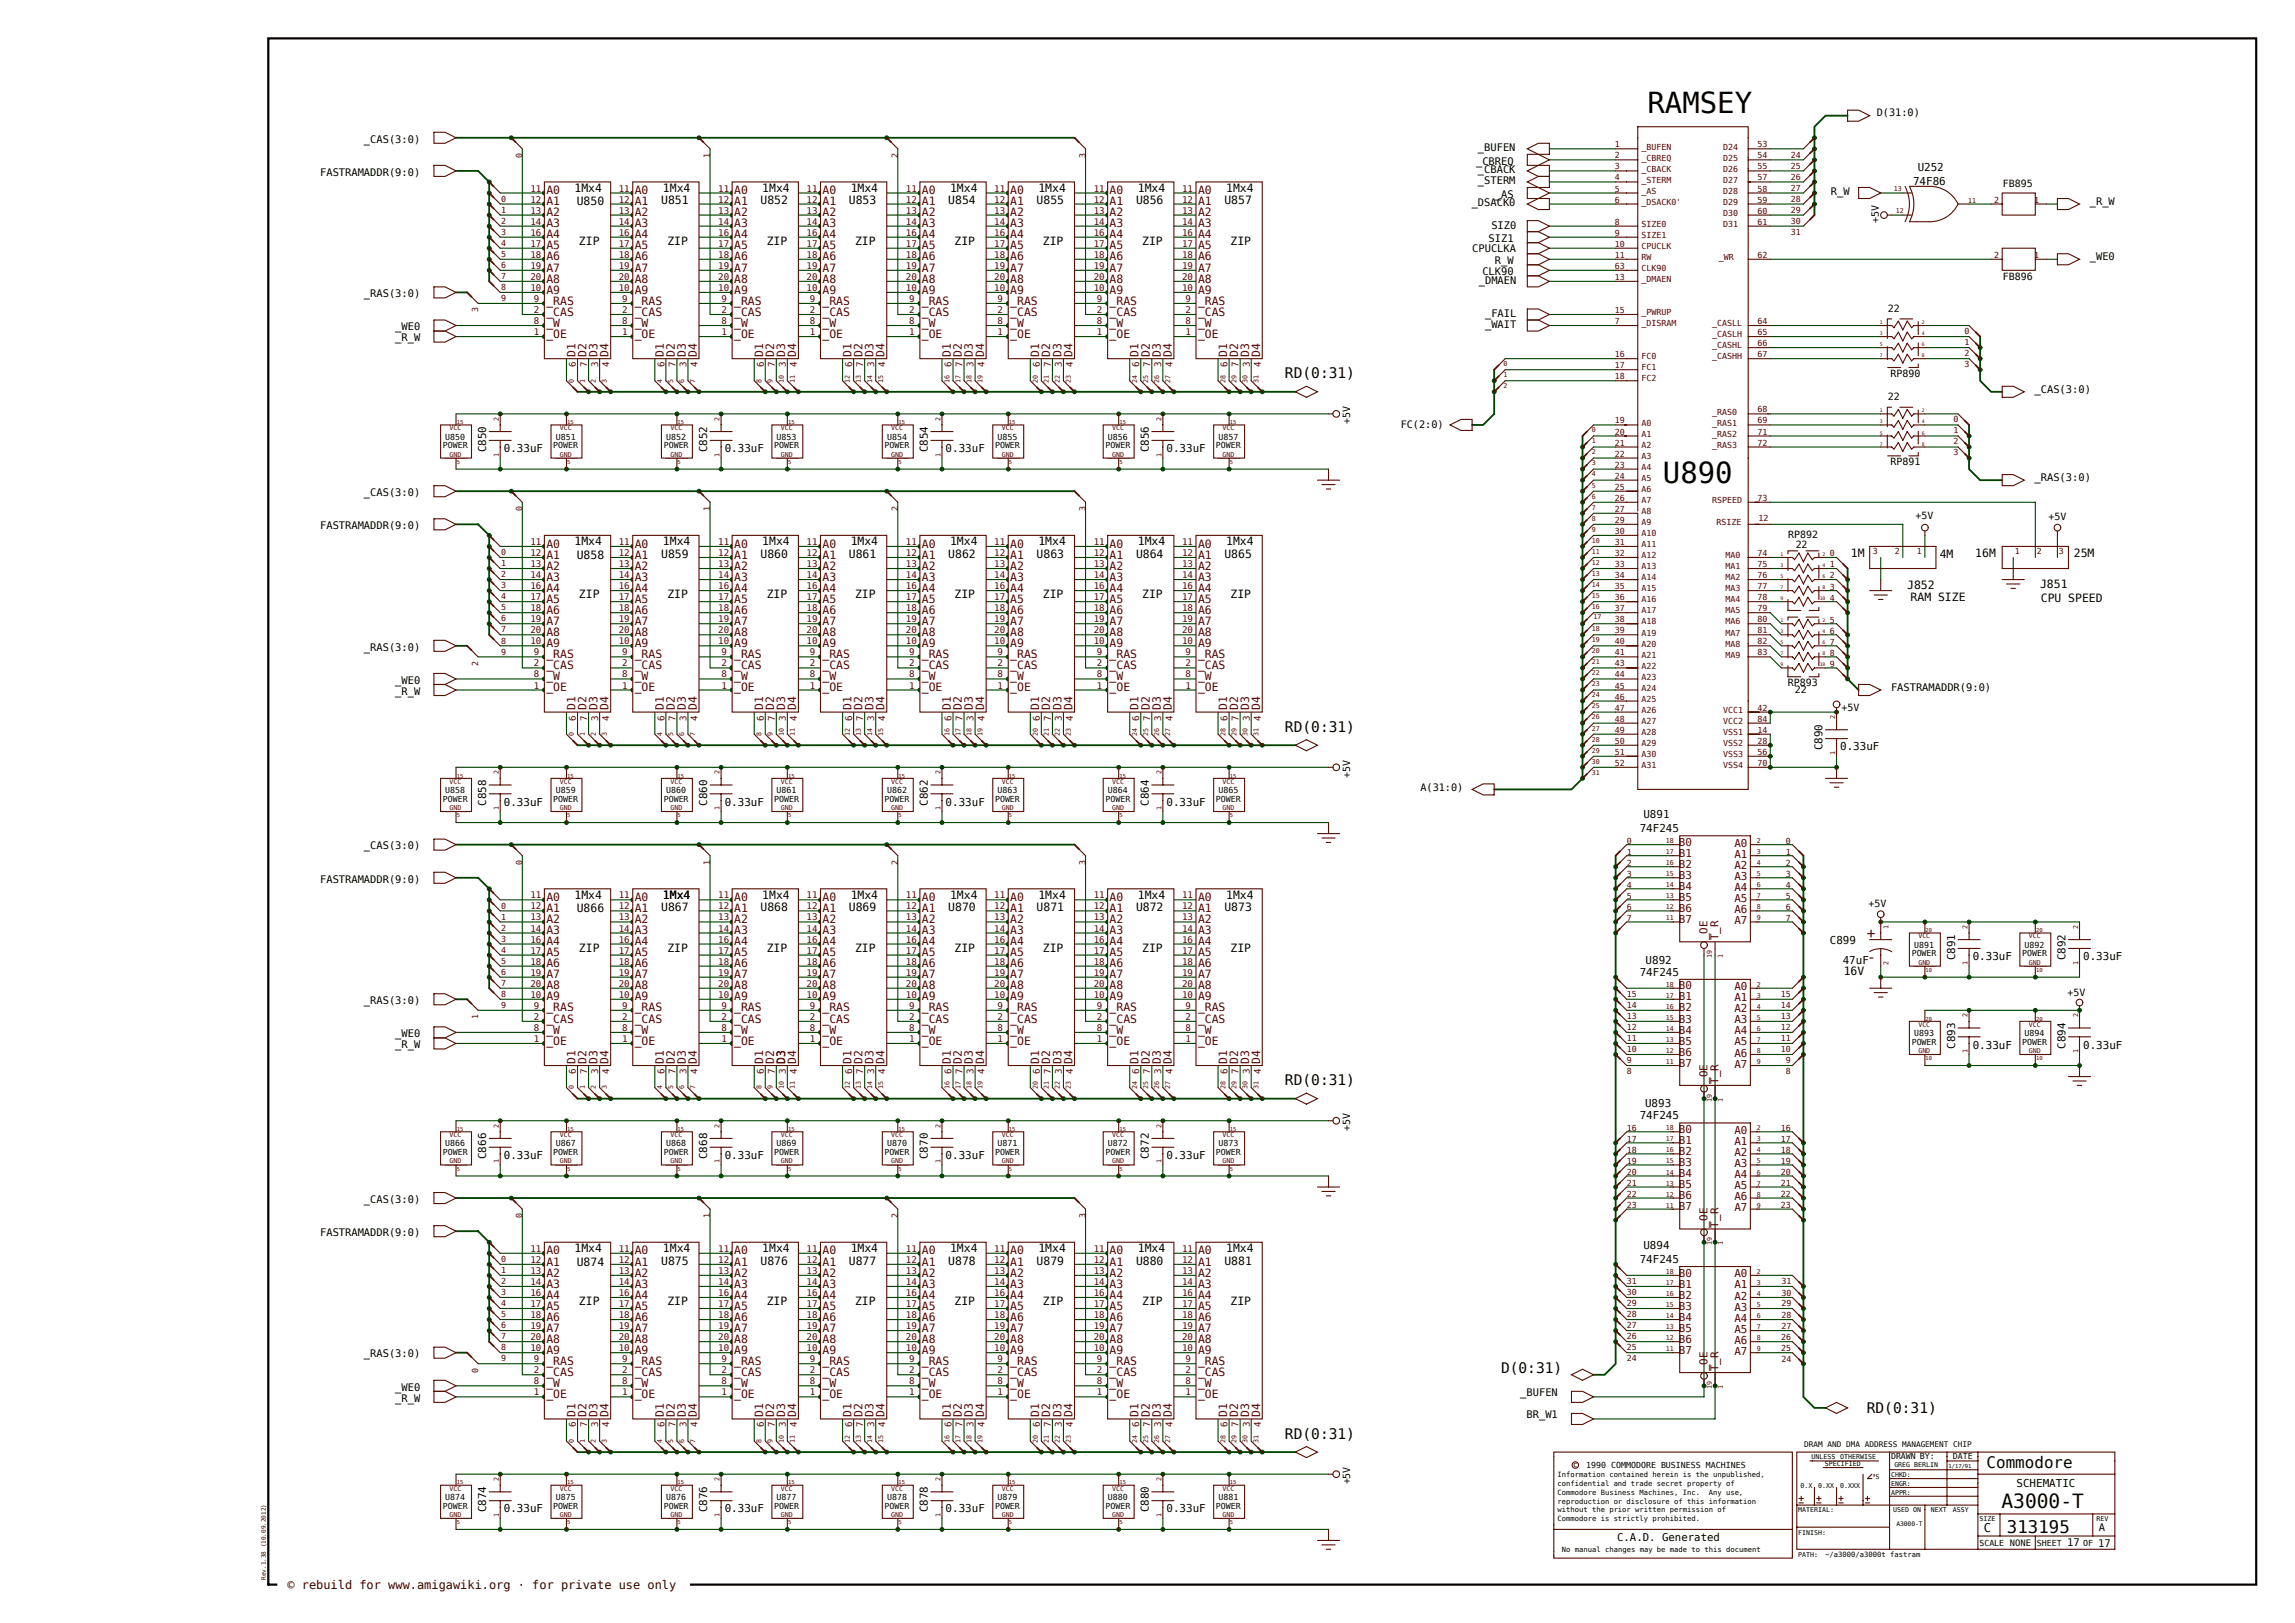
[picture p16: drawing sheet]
<svg xmlns="http://www.w3.org/2000/svg" width="420mm" height="297mm" viewBox="0 0 420 297" stroke-linecap="round" stroke-linejoin="round" font-family="sans-serif">
<defs><g id="words">
<g font-size="5.3">
<text x="301.5" y="20.8">RAMSEY</text>
<text x="304.3" y="88.4">U890</text>
</g>
<text font-size="3.6" x="366.3" y="276">A3000-T</text>
<text font-size="3.2" x="367.3" y="280.4">313195</text>
<text font-size="2.9" x="363.6" y="268.7">Commodore</text>
<g font-size="2.7">
<text x="235.2" y="69.2">RD(0:31)</text>
<text x="235.2" y="133.9">RD(0:31)</text>
<text x="235.2" y="198.6">RD(0:31)</text>
<text x="274.7" y="251.3">D(0:31)</text>
<text x="235.2" y="263.2">RD(0:31)</text>
<text x="341.6" y="258.5">RD(0:31)</text>
</g>
<g font-size="2.7" fill="#500">
<text x="341.7" y="171.7">+</text>
<text x="341.7" y="176">-</text>
</g>
<text font-size="2.2" x="363" y="280.4">C</text>
<text font-size="2.2" fill="#300" x="52.6" y="290.9">© rebuild for www.amigawiki.org · for private use only</text>
<g font-size="2.1" fill="#500">
<text x="100" y="35.5">A0</text>
<text x="116.2" y="35.5">A0</text>
<text x="134.4" y="35.5">A0</text>
<text x="150.5" y="35.5">A0</text>
<text x="168.7" y="35.5">A0</text>
<text x="184.9" y="35.5">A0</text>
<text x="203.1" y="35.5">A0</text>
<text x="219.2" y="35.5">A0</text>
<text x="100" y="37.6">A1</text>
<text x="100" y="41.6">A3</text>
<text x="100" y="39.6">A2</text>
<text x="116.2" y="37.6">A1</text>
<text x="116.2" y="41.6">A3</text>
<text x="116.2" y="39.6">A2</text>
<text x="134.4" y="37.6">A1</text>
<text x="134.4" y="41.6">A3</text>
<text x="134.4" y="39.6">A2</text>
<text x="150.5" y="37.6">A1</text>
<text x="150.5" y="41.6">A3</text>
<text x="150.5" y="39.6">A2</text>
<text x="168.7" y="37.6">A1</text>
<text x="168.7" y="41.6">A3</text>
<text x="168.7" y="39.6">A2</text>
<text x="184.9" y="37.6">A1</text>
<text x="184.9" y="41.6">A3</text>
<text x="184.9" y="39.6">A2</text>
<text x="203.1" y="37.6">A1</text>
<text x="203.1" y="41.6">A3</text>
<text x="203.1" y="39.6">A2</text>
<text x="219.2" y="37.6">A1</text>
<text x="219.2" y="41.6">A3</text>
<text x="219.2" y="39.6">A2</text>
<text x="100" y="47.7">A6</text>
<text x="100" y="45.6">A5</text>
<text x="100" y="43.6">A4</text>
<text x="116.2" y="47.7">A6</text>
<text x="116.2" y="45.6">A5</text>
<text x="116.2" y="43.6">A4</text>
<text x="134.4" y="47.7">A6</text>
<text x="134.4" y="45.6">A5</text>
<text x="134.4" y="43.6">A4</text>
<text x="150.5" y="47.7">A6</text>
<text x="150.5" y="45.6">A5</text>
<text x="150.5" y="43.6">A4</text>
<text x="168.7" y="47.7">A6</text>
<text x="168.7" y="45.6">A5</text>
<text x="168.7" y="43.6">A4</text>
<text x="184.9" y="47.7">A6</text>
<text x="184.9" y="45.6">A5</text>
<text x="184.9" y="43.6">A4</text>
<text x="203.1" y="47.7">A6</text>
<text x="203.1" y="45.6">A5</text>
<text x="203.1" y="43.6">A4</text>
<text x="219.2" y="47.7">A6</text>
<text x="219.2" y="45.6">A5</text>
<text x="219.2" y="43.6">A4</text>
<text x="100" y="51.7">A8</text>
<text x="100" y="49.7">A7</text>
<text x="100" y="53.7">A9</text>
<text x="116.2" y="51.7">A8</text>
<text x="116.2" y="49.7">A7</text>
<text x="116.2" y="53.7">A9</text>
<text x="134.4" y="51.7">A8</text>
<text x="134.4" y="49.7">A7</text>
<text x="134.4" y="53.7">A9</text>
<text x="150.5" y="51.7">A8</text>
<text x="150.5" y="49.7">A7</text>
<text x="150.5" y="53.7">A9</text>
<text x="168.7" y="51.7">A8</text>
<text x="168.7" y="49.7">A7</text>
<text x="168.7" y="53.7">A9</text>
<text x="184.9" y="51.7">A8</text>
<text x="184.9" y="49.7">A7</text>
<text x="184.9" y="53.7">A9</text>
<text x="203.1" y="51.7">A8</text>
<text x="203.1" y="49.7">A7</text>
<text x="203.1" y="53.7">A9</text>
<text x="219.2" y="51.7">A8</text>
<text x="219.2" y="49.7">A7</text>
<text x="219.2" y="53.7">A9</text>
<text x="100" y="57.8">_CAS</text>
<text x="100" y="55.7">_RAS</text>
<text x="100" y="59.8">_W</text>
<text x="116.2" y="57.8">_CAS</text>
<text x="116.2" y="55.7">_RAS</text>
<text x="116.2" y="59.8">_W</text>
<text x="134.4" y="57.8">_CAS</text>
<text x="134.4" y="55.7">_RAS</text>
<text x="134.4" y="59.8">_W</text>
<text x="150.5" y="57.8">_CAS</text>
<text x="150.5" y="55.7">_RAS</text>
<text x="150.5" y="59.8">_W</text>
<text x="168.7" y="57.8">_CAS</text>
<text x="168.7" y="55.7">_RAS</text>
<text x="168.7" y="59.8">_W</text>
<text x="184.9" y="57.8">_CAS</text>
<text x="184.9" y="55.7">_RAS</text>
<text x="184.9" y="59.8">_W</text>
<text x="203.1" y="57.8">_CAS</text>
<text x="203.1" y="55.7">_RAS</text>
<text x="203.1" y="59.8">_W</text>
<text x="219.2" y="57.8">_CAS</text>
<text x="219.2" y="55.7">_RAS</text>
<text x="219.2" y="59.8">_W</text>
<text x="100" y="61.8">_OE</text>
<text x="105.3" y="65.3" transform="rotate(-90 105.3 65.3)">D1</text>
<text x="107.3" y="65.3" transform="rotate(-90 107.3 65.3)">D2</text>
<text x="109.3" y="65.3" transform="rotate(-90 109.3 65.3)">D3</text>
<text x="111.4" y="65.3" transform="rotate(-90 111.4 65.3)">D4</text>
<text x="116.2" y="61.8">_OE</text>
<text x="121.5" y="65.3" transform="rotate(-90 121.5 65.3)">D1</text>
<text x="123.5" y="65.3" transform="rotate(-90 123.5 65.3)">D2</text>
<text x="125.5" y="65.3" transform="rotate(-90 125.5 65.3)">D3</text>
<text x="127.5" y="65.3" transform="rotate(-90 127.5 65.3)">D4</text>
<text x="134.4" y="61.8">_OE</text>
<text x="139.7" y="65.3" transform="rotate(-90 139.7 65.3)">D1</text>
<text x="141.7" y="65.3" transform="rotate(-90 141.7 65.3)">D2</text>
<text x="143.7" y="65.3" transform="rotate(-90 143.7 65.3)">D3</text>
<text x="145.7" y="65.3" transform="rotate(-90 145.7 65.3)">D4</text>
<text x="150.5" y="61.8">_OE</text>
<text x="155.8" y="65.3" transform="rotate(-90 155.8 65.3)">D1</text>
<text x="157.9" y="65.3" transform="rotate(-90 157.9 65.3)">D2</text>
<text x="159.9" y="65.3" transform="rotate(-90 159.9 65.3)">D3</text>
<text x="161.9" y="65.3" transform="rotate(-90 161.9 65.3)">D4</text>
<text x="168.7" y="61.8">_OE</text>
<text x="174" y="65.3" transform="rotate(-90 174 65.3)">D1</text>
<text x="176" y="65.3" transform="rotate(-90 176 65.3)">D2</text>
<text x="178.1" y="65.3" transform="rotate(-90 178.1 65.3)">D3</text>
<text x="180.1" y="65.3" transform="rotate(-90 180.1 65.3)">D4</text>
<text x="184.9" y="61.8">_OE</text>
<text x="190.2" y="65.3" transform="rotate(-90 190.2 65.3)">D1</text>
<text x="192.2" y="65.3" transform="rotate(-90 192.2 65.3)">D2</text>
<text x="194.2" y="65.3" transform="rotate(-90 194.2 65.3)">D3</text>
<text x="196.3" y="65.3" transform="rotate(-90 196.3 65.3)">D4</text>
<text x="203.1" y="61.8">_OE</text>
<text x="208.4" y="65.3" transform="rotate(-90 208.4 65.3)">D1</text>
<text x="210.4" y="65.3" transform="rotate(-90 210.4 65.3)">D2</text>
<text x="212.4" y="65.3" transform="rotate(-90 212.4 65.3)">D3</text>
<text x="214.4" y="65.3" transform="rotate(-90 214.4 65.3)">D4</text>
<text x="219.2" y="61.8">_OE</text>
<text x="224.6" y="65.3" transform="rotate(-90 224.6 65.3)">D1</text>
<text x="226.6" y="65.3" transform="rotate(-90 226.6 65.3)">D2</text>
<text x="228.6" y="65.3" transform="rotate(-90 228.6 65.3)">D3</text>
<text x="230.6" y="65.3" transform="rotate(-90 230.6 65.3)">D4</text>
<text x="100" y="100.2">A0</text>
<text x="116.2" y="100.2">A0</text>
<text x="134.4" y="100.2">A0</text>
<text x="150.5" y="100.2">A0</text>
<text x="168.7" y="100.2">A0</text>
<text x="184.9" y="100.2">A0</text>
<text x="203.1" y="100.2">A0</text>
<text x="219.2" y="100.2">A0</text>
<text x="100" y="104.3">A2</text>
<text x="100" y="102.2">A1</text>
<text x="100" y="106.3">A3</text>
<text x="116.2" y="104.3">A2</text>
<text x="116.2" y="102.2">A1</text>
<text x="116.2" y="106.3">A3</text>
<text x="134.4" y="104.3">A2</text>
<text x="134.4" y="102.2">A1</text>
<text x="134.4" y="106.3">A3</text>
<text x="150.5" y="104.3">A2</text>
<text x="150.5" y="102.2">A1</text>
<text x="150.5" y="106.3">A3</text>
<text x="168.7" y="104.3">A2</text>
<text x="168.7" y="102.2">A1</text>
<text x="168.7" y="106.3">A3</text>
<text x="184.9" y="104.3">A2</text>
<text x="184.9" y="102.2">A1</text>
<text x="184.9" y="106.3">A3</text>
<text x="203.1" y="104.3">A2</text>
<text x="203.1" y="102.2">A1</text>
<text x="203.1" y="106.3">A3</text>
<text x="219.2" y="104.3">A2</text>
<text x="219.2" y="102.2">A1</text>
<text x="219.2" y="106.3">A3</text>
<text x="100" y="108.3">A4</text>
<text x="100" y="112.3">A6</text>
<text x="100" y="110.3">A5</text>
<text x="116.2" y="108.3">A4</text>
<text x="116.2" y="112.3">A6</text>
<text x="116.2" y="110.3">A5</text>
<text x="134.4" y="108.3">A4</text>
<text x="134.4" y="112.3">A6</text>
<text x="134.4" y="110.3">A5</text>
<text x="150.5" y="108.3">A4</text>
<text x="150.5" y="112.3">A6</text>
<text x="150.5" y="110.3">A5</text>
<text x="168.7" y="108.3">A4</text>
<text x="168.7" y="112.3">A6</text>
<text x="168.7" y="110.3">A5</text>
<text x="184.9" y="108.3">A4</text>
<text x="184.9" y="112.3">A6</text>
<text x="184.9" y="110.3">A5</text>
<text x="203.1" y="108.3">A4</text>
<text x="203.1" y="112.3">A6</text>
<text x="203.1" y="110.3">A5</text>
<text x="219.2" y="108.3">A4</text>
<text x="219.2" y="112.3">A6</text>
<text x="219.2" y="110.3">A5</text>
<text x="100" y="114.4">A7</text>
<text x="100" y="118.4">A9</text>
<text x="100" y="116.4">A8</text>
<text x="116.2" y="114.4">A7</text>
<text x="116.2" y="118.4">A9</text>
<text x="116.2" y="116.4">A8</text>
<text x="134.4" y="114.4">A7</text>
<text x="134.4" y="118.4">A9</text>
<text x="134.4" y="116.4">A8</text>
<text x="150.5" y="114.4">A7</text>
<text x="150.5" y="118.4">A9</text>
<text x="150.5" y="116.4">A8</text>
<text x="168.7" y="114.4">A7</text>
<text x="168.7" y="118.4">A9</text>
<text x="168.7" y="116.4">A8</text>
<text x="184.9" y="114.4">A7</text>
<text x="184.9" y="118.4">A9</text>
<text x="184.9" y="116.4">A8</text>
<text x="203.1" y="114.4">A7</text>
<text x="203.1" y="118.4">A9</text>
<text x="203.1" y="116.4">A8</text>
<text x="219.2" y="114.4">A7</text>
<text x="219.2" y="118.4">A9</text>
<text x="219.2" y="116.4">A8</text>
<text x="100" y="124.5">_W</text>
<text x="100" y="122.4">_CAS</text>
<text x="100" y="120.4">_RAS</text>
<text x="116.2" y="124.5">_W</text>
<text x="116.2" y="122.4">_CAS</text>
<text x="116.2" y="120.4">_RAS</text>
<text x="134.4" y="124.5">_W</text>
<text x="134.4" y="122.4">_CAS</text>
<text x="134.4" y="120.4">_RAS</text>
<text x="150.5" y="124.5">_W</text>
<text x="150.5" y="122.4">_CAS</text>
<text x="150.5" y="120.4">_RAS</text>
<text x="168.7" y="124.5">_W</text>
<text x="168.7" y="122.4">_CAS</text>
<text x="168.7" y="120.4">_RAS</text>
<text x="184.9" y="124.5">_W</text>
<text x="184.9" y="122.4">_CAS</text>
<text x="184.9" y="120.4">_RAS</text>
<text x="203.1" y="124.5">_W</text>
<text x="203.1" y="122.4">_CAS</text>
<text x="203.1" y="120.4">_RAS</text>
<text x="219.2" y="124.5">_W</text>
<text x="219.2" y="122.4">_CAS</text>
<text x="219.2" y="120.4">_RAS</text>
<text x="100" y="126.5">_OE</text>
<text x="105.3" y="129.9" transform="rotate(-90 105.3 129.9)">D1</text>
<text x="107.3" y="129.9" transform="rotate(-90 107.3 129.9)">D2</text>
<text x="109.3" y="129.9" transform="rotate(-90 109.3 129.9)">D3</text>
<text x="111.4" y="129.9" transform="rotate(-90 111.4 129.9)">D4</text>
<text x="116.2" y="126.5">_OE</text>
<text x="121.5" y="129.9" transform="rotate(-90 121.5 129.9)">D1</text>
<text x="123.5" y="129.9" transform="rotate(-90 123.5 129.9)">D2</text>
<text x="125.5" y="129.9" transform="rotate(-90 125.5 129.9)">D3</text>
<text x="127.5" y="129.9" transform="rotate(-90 127.5 129.9)">D4</text>
<text x="134.4" y="126.5">_OE</text>
<text x="139.7" y="129.9" transform="rotate(-90 139.7 129.9)">D1</text>
<text x="141.7" y="129.9" transform="rotate(-90 141.7 129.9)">D2</text>
<text x="143.7" y="129.9" transform="rotate(-90 143.7 129.9)">D3</text>
<text x="145.7" y="129.9" transform="rotate(-90 145.7 129.9)">D4</text>
<text x="150.5" y="126.5">_OE</text>
<text x="155.8" y="129.9" transform="rotate(-90 155.8 129.9)">D1</text>
<text x="157.9" y="129.9" transform="rotate(-90 157.9 129.9)">D2</text>
<text x="159.9" y="129.9" transform="rotate(-90 159.9 129.9)">D3</text>
<text x="161.9" y="129.9" transform="rotate(-90 161.9 129.9)">D4</text>
<text x="168.7" y="126.5">_OE</text>
<text x="174" y="129.9" transform="rotate(-90 174 129.9)">D1</text>
<text x="176" y="129.9" transform="rotate(-90 176 129.9)">D2</text>
<text x="178.1" y="129.9" transform="rotate(-90 178.1 129.9)">D3</text>
<text x="180.1" y="129.9" transform="rotate(-90 180.1 129.9)">D4</text>
<text x="184.9" y="126.5">_OE</text>
<text x="190.2" y="129.9" transform="rotate(-90 190.2 129.9)">D1</text>
<text x="192.2" y="129.9" transform="rotate(-90 192.2 129.9)">D2</text>
<text x="194.2" y="129.9" transform="rotate(-90 194.2 129.9)">D3</text>
<text x="196.3" y="129.9" transform="rotate(-90 196.3 129.9)">D4</text>
<text x="203.1" y="126.5">_OE</text>
<text x="208.4" y="129.9" transform="rotate(-90 208.4 129.9)">D1</text>
<text x="210.4" y="129.9" transform="rotate(-90 210.4 129.9)">D2</text>
<text x="212.4" y="129.9" transform="rotate(-90 212.4 129.9)">D3</text>
<text x="214.4" y="129.9" transform="rotate(-90 214.4 129.9)">D4</text>
<text x="219.2" y="126.5">_OE</text>
<text x="224.6" y="129.9" transform="rotate(-90 224.6 129.9)">D1</text>
<text x="226.6" y="129.9" transform="rotate(-90 226.6 129.9)">D2</text>
<text x="228.6" y="129.9" transform="rotate(-90 228.6 129.9)">D3</text>
<text x="230.6" y="129.9" transform="rotate(-90 230.6 129.9)">D4</text>
<text x="100" y="164.9">A0</text>
<text x="100" y="166.9">A1</text>
<text x="116.2" y="164.9">A0</text>
<text x="116.2" y="166.9">A1</text>
<text x="134.4" y="164.9">A0</text>
<text x="134.4" y="166.9">A1</text>
<text x="150.5" y="164.9">A0</text>
<text x="150.5" y="166.9">A1</text>
<text x="168.7" y="164.9">A0</text>
<text x="168.7" y="166.9">A1</text>
<text x="184.9" y="164.9">A0</text>
<text x="184.9" y="166.9">A1</text>
<text x="203.1" y="164.9">A0</text>
<text x="203.1" y="166.9">A1</text>
<text x="219.2" y="164.9">A0</text>
<text x="219.2" y="166.9">A1</text>
<text x="100" y="171">A3</text>
<text x="100" y="168.9">A2</text>
<text x="100" y="173">A4</text>
<text x="116.2" y="171">A3</text>
<text x="116.2" y="168.9">A2</text>
<text x="116.2" y="173">A4</text>
<text x="134.4" y="171">A3</text>
<text x="134.4" y="168.9">A2</text>
<text x="134.4" y="173">A4</text>
<text x="150.5" y="171">A3</text>
<text x="150.5" y="168.9">A2</text>
<text x="150.5" y="173">A4</text>
<text x="168.7" y="171">A3</text>
<text x="168.7" y="168.9">A2</text>
<text x="168.7" y="173">A4</text>
<text x="184.9" y="171">A3</text>
<text x="184.9" y="168.9">A2</text>
<text x="184.9" y="173">A4</text>
<text x="203.1" y="171">A3</text>
<text x="203.1" y="168.9">A2</text>
<text x="203.1" y="173">A4</text>
<text x="219.2" y="171">A3</text>
<text x="219.2" y="168.9">A2</text>
<text x="219.2" y="173">A4</text>
<text x="100" y="175">A5</text>
<text x="100" y="179">A7</text>
<text x="100" y="177">A6</text>
<text x="116.2" y="175">A5</text>
<text x="116.2" y="179">A7</text>
<text x="116.2" y="177">A6</text>
<text x="134.4" y="175">A5</text>
<text x="134.4" y="179">A7</text>
<text x="134.4" y="177">A6</text>
<text x="150.5" y="175">A5</text>
<text x="150.5" y="179">A7</text>
<text x="150.5" y="177">A6</text>
<text x="168.7" y="175">A5</text>
<text x="168.7" y="179">A7</text>
<text x="168.7" y="177">A6</text>
<text x="184.9" y="175">A5</text>
<text x="184.9" y="179">A7</text>
<text x="184.9" y="177">A6</text>
<text x="203.1" y="175">A5</text>
<text x="203.1" y="179">A7</text>
<text x="203.1" y="177">A6</text>
<text x="219.2" y="175">A5</text>
<text x="219.2" y="179">A7</text>
<text x="219.2" y="177">A6</text>
<text x="100" y="181.1">A8</text>
<text x="100" y="185.1">_RAS</text>
<text x="100" y="183.1">A9</text>
<text x="116.2" y="181.1">A8</text>
<text x="116.2" y="185.1">_RAS</text>
<text x="116.2" y="183.1">A9</text>
<text x="134.4" y="181.1">A8</text>
<text x="134.4" y="185.1">_RAS</text>
<text x="134.4" y="183.1">A9</text>
<text x="150.5" y="181.1">A8</text>
<text x="150.5" y="185.1">_RAS</text>
<text x="150.5" y="183.1">A9</text>
<text x="168.7" y="181.1">A8</text>
<text x="168.7" y="185.1">_RAS</text>
<text x="168.7" y="183.1">A9</text>
<text x="184.9" y="181.1">A8</text>
<text x="184.9" y="185.1">_RAS</text>
<text x="184.9" y="183.1">A9</text>
<text x="203.1" y="181.1">A8</text>
<text x="203.1" y="185.1">_RAS</text>
<text x="203.1" y="183.1">A9</text>
<text x="219.2" y="181.1">A8</text>
<text x="219.2" y="185.1">_RAS</text>
<text x="219.2" y="183.1">A9</text>
<text x="100" y="191.2">_OE</text>
<text x="100" y="189.1">_W</text>
<text x="100" y="187.1">_CAS</text>
<text x="116.2" y="191.2">_OE</text>
<text x="116.2" y="189.1">_W</text>
<text x="116.2" y="187.1">_CAS</text>
<text x="134.4" y="191.2">_OE</text>
<text x="134.4" y="189.1">_W</text>
<text x="134.4" y="187.1">_CAS</text>
<text x="150.5" y="191.2">_OE</text>
<text x="150.5" y="189.1">_W</text>
<text x="150.5" y="187.1">_CAS</text>
<text x="168.7" y="191.2">_OE</text>
<text x="168.7" y="189.1">_W</text>
<text x="168.7" y="187.1">_CAS</text>
<text x="184.9" y="191.2">_OE</text>
<text x="184.9" y="189.1">_W</text>
<text x="184.9" y="187.1">_CAS</text>
<text x="203.1" y="191.2">_OE</text>
<text x="203.1" y="189.1">_W</text>
<text x="203.1" y="187.1">_CAS</text>
<text x="219.2" y="191.2">_OE</text>
<text x="219.2" y="189.1">_W</text>
<text x="219.2" y="187.1">_CAS</text>
<text x="105.3" y="194.6" transform="rotate(-90 105.3 194.6)">D1</text>
<text x="107.3" y="194.6" transform="rotate(-90 107.3 194.6)">D2</text>
<text x="109.3" y="194.6" transform="rotate(-90 109.3 194.6)">D3</text>
<text x="111.4" y="194.6" transform="rotate(-90 111.4 194.6)">D4</text>
<text x="121.5" y="194.6" transform="rotate(-90 121.5 194.6)">D1</text>
<text x="123.5" y="194.6" transform="rotate(-90 123.5 194.6)">D2</text>
<text x="125.5" y="194.6" transform="rotate(-90 125.5 194.6)">D3</text>
<text x="127.5" y="194.6" transform="rotate(-90 127.5 194.6)">D4</text>
<text x="139.7" y="194.6" transform="rotate(-90 139.7 194.6)">D1</text>
<text x="141.7" y="194.6" transform="rotate(-90 141.7 194.6)">D2</text>
<text x="143.7" y="194.6" transform="rotate(-90 143.7 194.6)">D3</text>
<text x="145.7" y="194.6" transform="rotate(-90 145.7 194.6)">D4</text>
<text x="155.8" y="194.6" transform="rotate(-90 155.8 194.6)">D1</text>
<text x="157.9" y="194.6" transform="rotate(-90 157.9 194.6)">D2</text>
<text x="159.9" y="194.6" transform="rotate(-90 159.9 194.6)">D3</text>
<text x="161.9" y="194.6" transform="rotate(-90 161.9 194.6)">D4</text>
<text x="174" y="194.6" transform="rotate(-90 174 194.6)">D1</text>
<text x="176" y="194.6" transform="rotate(-90 176 194.6)">D2</text>
<text x="178.1" y="194.6" transform="rotate(-90 178.1 194.6)">D3</text>
<text x="180.1" y="194.6" transform="rotate(-90 180.1 194.6)">D4</text>
<text x="190.2" y="194.6" transform="rotate(-90 190.2 194.6)">D1</text>
<text x="192.2" y="194.6" transform="rotate(-90 192.2 194.6)">D2</text>
<text x="194.2" y="194.6" transform="rotate(-90 194.2 194.6)">D3</text>
<text x="196.3" y="194.6" transform="rotate(-90 196.3 194.6)">D4</text>
<text x="208.4" y="194.6" transform="rotate(-90 208.4 194.6)">D1</text>
<text x="210.4" y="194.6" transform="rotate(-90 210.4 194.6)">D2</text>
<text x="212.4" y="194.6" transform="rotate(-90 212.4 194.6)">D3</text>
<text x="214.4" y="194.6" transform="rotate(-90 214.4 194.6)">D4</text>
<text x="224.6" y="194.6" transform="rotate(-90 224.6 194.6)">D1</text>
<text x="226.6" y="194.6" transform="rotate(-90 226.6 194.6)">D2</text>
<text x="228.6" y="194.6" transform="rotate(-90 228.6 194.6)">D3</text>
<text x="230.6" y="194.6" transform="rotate(-90 230.6 194.6)">D4</text>
<text x="100" y="233.6">A2</text>
<text x="100" y="229.6">A0</text>
<text x="100" y="231.6">A1</text>
<text x="116.2" y="233.6">A2</text>
<text x="116.2" y="229.6">A0</text>
<text x="116.2" y="231.6">A1</text>
<text x="134.4" y="233.6">A2</text>
<text x="134.4" y="229.6">A0</text>
<text x="134.4" y="231.6">A1</text>
<text x="150.5" y="233.6">A2</text>
<text x="150.5" y="229.6">A0</text>
<text x="150.5" y="231.6">A1</text>
<text x="168.7" y="233.6">A2</text>
<text x="168.7" y="229.6">A0</text>
<text x="168.7" y="231.6">A1</text>
<text x="184.9" y="233.6">A2</text>
<text x="184.9" y="229.6">A0</text>
<text x="184.9" y="231.6">A1</text>
<text x="203.1" y="233.6">A2</text>
<text x="203.1" y="229.6">A0</text>
<text x="203.1" y="231.6">A1</text>
<text x="219.2" y="233.6">A2</text>
<text x="219.2" y="229.6">A0</text>
<text x="219.2" y="231.6">A1</text>
<text x="100" y="239.7">A5</text>
<text x="100" y="235.6">A3</text>
<text x="100" y="237.6">A4</text>
<text x="116.2" y="239.7">A5</text>
<text x="116.2" y="235.6">A3</text>
<text x="116.2" y="237.6">A4</text>
<text x="134.4" y="239.7">A5</text>
<text x="134.4" y="235.6">A3</text>
<text x="134.4" y="237.6">A4</text>
<text x="150.5" y="239.7">A5</text>
<text x="150.5" y="235.6">A3</text>
<text x="150.5" y="237.6">A4</text>
<text x="168.7" y="239.7">A5</text>
<text x="168.7" y="235.6">A3</text>
<text x="168.7" y="237.6">A4</text>
<text x="184.9" y="239.7">A5</text>
<text x="184.9" y="235.6">A3</text>
<text x="184.9" y="237.6">A4</text>
<text x="203.1" y="239.7">A5</text>
<text x="203.1" y="235.6">A3</text>
<text x="203.1" y="237.6">A4</text>
<text x="219.2" y="239.7">A5</text>
<text x="219.2" y="235.6">A3</text>
<text x="219.2" y="237.6">A4</text>
<text x="100" y="243.7">A7</text>
<text x="100" y="245.7">A8</text>
<text x="100" y="241.7">A6</text>
<text x="116.2" y="243.7">A7</text>
<text x="116.2" y="245.7">A8</text>
<text x="116.2" y="241.7">A6</text>
<text x="134.4" y="243.7">A7</text>
<text x="134.4" y="245.7">A8</text>
<text x="134.4" y="241.7">A6</text>
<text x="150.5" y="243.7">A7</text>
<text x="150.5" y="245.7">A8</text>
<text x="150.5" y="241.7">A6</text>
<text x="168.7" y="243.7">A7</text>
<text x="168.7" y="245.7">A8</text>
<text x="168.7" y="241.7">A6</text>
<text x="184.9" y="243.7">A7</text>
<text x="184.9" y="245.7">A8</text>
<text x="184.9" y="241.7">A6</text>
<text x="203.1" y="243.7">A7</text>
<text x="203.1" y="245.7">A8</text>
<text x="203.1" y="241.7">A6</text>
<text x="219.2" y="243.7">A7</text>
<text x="219.2" y="245.7">A8</text>
<text x="219.2" y="241.7">A6</text>
<text x="100" y="249.8">_RAS</text>
<text x="100" y="251.8">_CAS</text>
<text x="100" y="247.8">A9</text>
<text x="116.2" y="249.8">_RAS</text>
<text x="116.2" y="251.8">_CAS</text>
<text x="116.2" y="247.8">A9</text>
<text x="134.4" y="249.8">_RAS</text>
<text x="134.4" y="251.8">_CAS</text>
<text x="134.4" y="247.8">A9</text>
<text x="150.5" y="249.8">_RAS</text>
<text x="150.5" y="251.8">_CAS</text>
<text x="150.5" y="247.8">A9</text>
<text x="168.7" y="249.8">_RAS</text>
<text x="168.7" y="251.8">_CAS</text>
<text x="168.7" y="247.8">A9</text>
<text x="184.9" y="249.8">_RAS</text>
<text x="184.9" y="251.8">_CAS</text>
<text x="184.9" y="247.8">A9</text>
<text x="203.1" y="249.8">_RAS</text>
<text x="203.1" y="251.8">_CAS</text>
<text x="203.1" y="247.8">A9</text>
<text x="219.2" y="249.8">_RAS</text>
<text x="219.2" y="251.8">_CAS</text>
<text x="219.2" y="247.8">A9</text>
<text x="100" y="253.8">_W</text>
<text x="100" y="255.8">_OE</text>
<text x="116.2" y="253.8">_W</text>
<text x="116.2" y="255.8">_OE</text>
<text x="134.4" y="253.8">_W</text>
<text x="134.4" y="255.8">_OE</text>
<text x="150.5" y="253.8">_W</text>
<text x="150.5" y="255.8">_OE</text>
<text x="168.7" y="253.8">_W</text>
<text x="168.7" y="255.8">_OE</text>
<text x="184.9" y="253.8">_W</text>
<text x="184.9" y="255.8">_OE</text>
<text x="203.1" y="253.8">_W</text>
<text x="203.1" y="255.8">_OE</text>
<text x="219.2" y="253.8">_W</text>
<text x="219.2" y="255.8">_OE</text>
<text x="105.3" y="259.3" transform="rotate(-90 105.3 259.3)">D1</text>
<text x="107.3" y="259.3" transform="rotate(-90 107.3 259.3)">D2</text>
<text x="109.3" y="259.3" transform="rotate(-90 109.3 259.3)">D3</text>
<text x="111.4" y="259.3" transform="rotate(-90 111.4 259.3)">D4</text>
<text x="121.5" y="259.3" transform="rotate(-90 121.5 259.3)">D1</text>
<text x="123.5" y="259.3" transform="rotate(-90 123.5 259.3)">D2</text>
<text x="125.5" y="259.3" transform="rotate(-90 125.5 259.3)">D3</text>
<text x="127.5" y="259.3" transform="rotate(-90 127.5 259.3)">D4</text>
<text x="139.7" y="259.3" transform="rotate(-90 139.7 259.3)">D1</text>
<text x="141.7" y="259.3" transform="rotate(-90 141.7 259.3)">D2</text>
<text x="143.7" y="259.3" transform="rotate(-90 143.7 259.3)">D3</text>
<text x="145.7" y="259.3" transform="rotate(-90 145.7 259.3)">D4</text>
<text x="155.8" y="259.3" transform="rotate(-90 155.8 259.3)">D1</text>
<text x="157.9" y="259.3" transform="rotate(-90 157.9 259.3)">D2</text>
<text x="159.9" y="259.3" transform="rotate(-90 159.9 259.3)">D3</text>
<text x="161.9" y="259.3" transform="rotate(-90 161.9 259.3)">D4</text>
<text x="174" y="259.3" transform="rotate(-90 174 259.3)">D1</text>
<text x="176" y="259.3" transform="rotate(-90 176 259.3)">D2</text>
<text x="178.1" y="259.3" transform="rotate(-90 178.1 259.3)">D3</text>
<text x="180.1" y="259.3" transform="rotate(-90 180.1 259.3)">D4</text>
<text x="190.2" y="259.3" transform="rotate(-90 190.2 259.3)">D1</text>
<text x="192.2" y="259.3" transform="rotate(-90 192.2 259.3)">D2</text>
<text x="194.2" y="259.3" transform="rotate(-90 194.2 259.3)">D3</text>
<text x="196.3" y="259.3" transform="rotate(-90 196.3 259.3)">D4</text>
<text x="208.4" y="259.3" transform="rotate(-90 208.4 259.3)">D1</text>
<text x="210.4" y="259.3" transform="rotate(-90 210.4 259.3)">D2</text>
<text x="212.4" y="259.3" transform="rotate(-90 212.4 259.3)">D3</text>
<text x="214.4" y="259.3" transform="rotate(-90 214.4 259.3)">D4</text>
<text x="224.6" y="259.3" transform="rotate(-90 224.6 259.3)">D1</text>
<text x="226.6" y="259.3" transform="rotate(-90 226.6 259.3)">D2</text>
<text x="228.6" y="259.3" transform="rotate(-90 228.6 259.3)">D3</text>
<text x="230.6" y="259.3" transform="rotate(-90 230.6 259.3)">D4</text>
</g>
<g font-size="2.1">
<text x="105.2" y="35.1">1Mx4</text>
<text x="121.3" y="35.1">1Mx4</text>
<text x="139.5" y="35.1">1Mx4</text>
<text x="155.7" y="35.1">1Mx4</text>
<text x="173.9" y="35.1">1Mx4</text>
<text x="190" y="35.1">1Mx4</text>
<text x="208.2" y="35.1">1Mx4</text>
<text x="224.4" y="35.1">1Mx4</text>
<text x="105.6" y="37.6">U850</text>
<text x="121" y="37.4">U851</text>
<text x="139.2" y="37.4">U852</text>
<text x="155.4" y="37.4">U853</text>
<text x="173.5" y="37.4">U854</text>
<text x="189.7" y="37.4">U855</text>
<text x="207.9" y="37.4">U856</text>
<text x="224.1" y="37.4">U857</text>
<text x="106" y="44.8">ZIP</text>
<text x="122.1" y="44.8">ZIP</text>
<text x="140.3" y="44.8">ZIP</text>
<text x="156.5" y="44.8">ZIP</text>
<text x="174.7" y="44.8">ZIP</text>
<text x="190.8" y="44.8">ZIP</text>
<text x="209" y="44.8">ZIP</text>
<text x="225.2" y="44.8">ZIP</text>
<text x="105.2" y="99.8">1Mx4</text>
<text x="121.3" y="99.8">1Mx4</text>
<text x="139.5" y="99.8">1Mx4</text>
<text x="155.7" y="99.8">1Mx4</text>
<text x="173.9" y="99.8">1Mx4</text>
<text x="190" y="99.8">1Mx4</text>
<text x="208.2" y="99.8">1Mx4</text>
<text x="224.4" y="99.8">1Mx4</text>
<text x="338.7" y="101.9">1M</text>
<text x="361.5" y="101.8">16M</text>
<text x="379.5" y="101.9">25M</text>
<text x="105.6" y="102.2">U858</text>
<text x="121" y="102">U859</text>
<text x="139.2" y="102">U860</text>
<text x="155.4" y="102">U861</text>
<text x="173.5" y="102">U862</text>
<text x="189.7" y="102">U863</text>
<text x="207.9" y="102">U864</text>
<text x="224.1" y="102">U865</text>
<text x="349" y="107.8">J852</text>
<text x="355" y="102.1">4M</text>
<text x="373.4" y="107.7">J851</text>
<text x="106" y="109.5">ZIP</text>
<text x="122.1" y="109.5">ZIP</text>
<text x="140.3" y="109.5">ZIP</text>
<text x="156.5" y="109.5">ZIP</text>
<text x="174.7" y="109.5">ZIP</text>
<text x="190.8" y="109.5">ZIP</text>
<text x="209" y="109.5">ZIP</text>
<text x="225.2" y="109.5">ZIP</text>
<text x="349.7" y="110.1">RAM SIZE</text>
<text x="373.5" y="110.1">CPU SPEED</text>
<text x="105.2" y="164.5">1Mx4</text>
<text x="105.6" y="166.9">U866</text>
<text x="121" y="166.7">U867</text>
<text x="121.3" y="164.5">1Mx4</text>
<text x="139.2" y="166.7">U868</text>
<text x="139.5" y="164.5">1Mx4</text>
<text x="155.4" y="166.7">U869</text>
<text x="155.7" y="164.5">1Mx4</text>
<text x="173.5" y="166.7">U870</text>
<text x="173.9" y="164.5">1Mx4</text>
<text x="189.7" y="166.7">U871</text>
<text x="190" y="164.5">1Mx4</text>
<text x="207.9" y="166.7">U872</text>
<text x="208.2" y="164.5">1Mx4</text>
<text x="224.1" y="166.7">U873</text>
<text x="224.4" y="164.5">1Mx4</text>
<text x="106" y="174.2">ZIP</text>
<text x="122.1" y="174.2">ZIP</text>
<text x="140.3" y="174.2">ZIP</text>
<text x="156.5" y="174.2">ZIP</text>
<text x="174.7" y="174.2">ZIP</text>
<text x="190.8" y="174.2">ZIP</text>
<text x="209" y="174.2">ZIP</text>
<text x="225.2" y="174.2">ZIP</text>
<text x="337.4" y="178.3">16V</text>
<text x="105.2" y="229.2">1Mx4</text>
<text x="105.6" y="231.6">U874</text>
<text x="121" y="231.4">U875</text>
<text x="121.3" y="229.2">1Mx4</text>
<text x="139.2" y="231.4">U876</text>
<text x="139.5" y="229.2">1Mx4</text>
<text x="155.4" y="231.4">U877</text>
<text x="155.7" y="229.2">1Mx4</text>
<text x="173.5" y="231.4">U878</text>
<text x="173.9" y="229.2">1Mx4</text>
<text x="189.7" y="231.4">U879</text>
<text x="190" y="229.2">1Mx4</text>
<text x="207.9" y="231.4">U880</text>
<text x="208.2" y="229.2">1Mx4</text>
<text x="224.1" y="231.4">U881</text>
<text x="224.4" y="229.2">1Mx4</text>
<text x="106" y="238.9">ZIP</text>
<text x="122.1" y="238.9">ZIP</text>
<text x="140.3" y="238.9">ZIP</text>
<text x="156.5" y="238.9">ZIP</text>
<text x="174.7" y="238.9">ZIP</text>
<text x="190.8" y="238.9">ZIP</text>
<text x="209" y="238.9">ZIP</text>
<text x="225.2" y="238.9">ZIP</text>
</g>
<g font-size="2">
<text x="350.1" y="33.8">74F86</text>
<text x="351" y="31.2">U252</text>
<text x="89" y="82.7" transform="rotate(-90 89 82.7)">C850</text>
<text x="92.2" y="82.7">0.33uF</text>
<text x="129.4" y="82.7" transform="rotate(-90 129.4 82.7)">C852</text>
<text x="132.6" y="82.7">0.33uF</text>
<text x="169.8" y="82.7" transform="rotate(-90 169.8 82.7)">C854</text>
<text x="173.1" y="82.7">0.33uF</text>
<text x="210.2" y="82.7" transform="rotate(-90 210.2 82.7)">C856</text>
<text x="213.5" y="82.7">0.33uF</text>
<text x="333.5" y="137.3" transform="rotate(-90 333.5 137.3)">C890</text>
<text x="336.8" y="137.3">0.33uF</text>
<text x="89" y="147.4" transform="rotate(-90 89 147.4)">C858</text>
<text x="92.2" y="147.4">0.33uF</text>
<text x="129.4" y="147.4" transform="rotate(-90 129.4 147.4)">C860</text>
<text x="132.6" y="147.4">0.33uF</text>
<text x="169.8" y="147.4" transform="rotate(-90 169.8 147.4)">C862</text>
<text x="173.1" y="147.4">0.33uF</text>
<text x="210.2" y="147.4" transform="rotate(-90 210.2 147.4)">C864</text>
<text x="213.5" y="147.4">0.33uF</text>
<text x="300.8" y="149.6">U891</text>
<text x="300.1" y="152.3">74F245</text>
<text x="334.9" y="172.8">C899</text>
<text x="300.1" y="178.5">74F245</text>
<text x="301.2" y="176.4">U892</text>
<text x="337.2" y="176.4">47uF</text>
<text x="357.8" y="175.7" transform="rotate(-90 357.8 175.7)">C891</text>
<text x="361" y="175.7">0.33uF</text>
<text x="378" y="175.7" transform="rotate(-90 378 175.7)">C892</text>
<text x="381.2" y="175.7">0.33uF</text>
<text x="357.8" y="191.9" transform="rotate(-90 357.8 191.9)">C893</text>
<text x="361" y="191.9">0.33uF</text>
<text x="378" y="191.9" transform="rotate(-90 378 191.9)">C894</text>
<text x="381.2" y="191.9">0.33uF</text>
<text x="301.1" y="202.5">U893</text>
<text x="300.1" y="204.8">74F245</text>
<text x="89" y="212.1" transform="rotate(-90 89 212.1)">C866</text>
<text x="92.2" y="212.1">0.33uF</text>
<text x="129.4" y="212.1" transform="rotate(-90 129.4 212.1)">C868</text>
<text x="132.6" y="212.1">0.33uF</text>
<text x="169.8" y="212.1" transform="rotate(-90 169.8 212.1)">C870</text>
<text x="173.1" y="212.1">0.33uF</text>
<text x="210.2" y="212.1" transform="rotate(-90 210.2 212.1)">C872</text>
<text x="213.5" y="212.1">0.33uF</text>
<text x="300.1" y="231.1">74F245</text>
<text x="300.8" y="228.6">U894</text>
<text x="369" y="272">SCHEMATIC</text>
<text x="89" y="276.8" transform="rotate(-90 89 276.8)">C874</text>
<text x="92.2" y="276.8">0.33uF</text>
<text x="129.4" y="276.8" transform="rotate(-90 129.4 276.8)">C876</text>
<text x="132.6" y="276.8">0.33uF</text>
<text x="169.8" y="276.8" transform="rotate(-90 169.8 276.8)">C878</text>
<text x="173.1" y="276.8">0.33uF</text>
<text x="210.2" y="276.8" transform="rotate(-90 210.2 276.8)">C880</text>
<text x="213.5" y="276.8">0.33uF</text>
<text x="295.9" y="282">C.A.D. Generated</text>
</g>
<g font-size="2" fill="#500">
<text x="307.3" y="154.8">B0</text>
<text x="317.4" y="154.9">A0</text>
<text x="307.3" y="156.8">B1</text>
<text x="307.3" y="158.8">B2</text>
<text x="307.3" y="160.8">B3</text>
<text x="317.4" y="157">A1</text>
<text x="317.4" y="159">A2</text>
<text x="317.4" y="161">A3</text>
<text x="307.3" y="162.9">B4</text>
<text x="307.3" y="164.9">B5</text>
<text x="307.3" y="166.9">B6</text>
<text x="317.4" y="163">A4</text>
<text x="317.4" y="165">A5</text>
<text x="317.4" y="167.1">A6</text>
<text x="307.3" y="168.9">B7</text>
<text x="312.5" y="172.1" transform="rotate(-90 312.5 172.1)">_OE</text>
<text x="314.5" y="172.1" transform="rotate(-90 314.5 172.1)">T_R</text>
<text x="317.4" y="169.1">A7</text>
<text x="307.3" y="185.1">B2</text>
<text x="307.3" y="183.1">B1</text>
<text x="307.3" y="181.1">B0</text>
<text x="317.4" y="185.3">A2</text>
<text x="317.4" y="183.2">A1</text>
<text x="317.4" y="181.2">A0</text>
<text x="307.3" y="189.1">B4</text>
<text x="307.3" y="187.1">B3</text>
<text x="307.3" y="191.2">B5</text>
<text x="317.4" y="189.3">A4</text>
<text x="317.4" y="187.3">A3</text>
<text x="317.4" y="191.3">A5</text>
<text x="307.3" y="195.2">B7</text>
<text x="307.3" y="193.2">B6</text>
<text x="317.4" y="195.4">A7</text>
<text x="317.4" y="193.3">A6</text>
<text x="312.5" y="198.4" transform="rotate(-90 312.5 198.4)">_OE</text>
<text x="314.5" y="198.4" transform="rotate(-90 314.5 198.4)">T_R</text>
<text x="307.3" y="209.3">B1</text>
<text x="307.3" y="207.3">B0</text>
<text x="317.4" y="209.5">A1</text>
<text x="317.4" y="207.5">A0</text>
<text x="307.3" y="213.4">B3</text>
<text x="307.3" y="215.4">B4</text>
<text x="307.3" y="211.4">B2</text>
<text x="317.4" y="213.5">A3</text>
<text x="317.4" y="215.6">A4</text>
<text x="317.4" y="211.5">A2</text>
<text x="307.3" y="219.5">B6</text>
<text x="307.3" y="221.5">B7</text>
<text x="307.3" y="217.4">B5</text>
<text x="317.4" y="219.6">A6</text>
<text x="317.4" y="221.6">A7</text>
<text x="317.4" y="217.6">A5</text>
<text x="312.5" y="224.6" transform="rotate(-90 312.5 224.6)">_OE</text>
<text x="314.5" y="224.6" transform="rotate(-90 314.5 224.6)">T_R</text>
<text x="307.3" y="233.6">B0</text>
<text x="317.4" y="233.8">A0</text>
<text x="307.3" y="235.6">B1</text>
<text x="307.3" y="239.7">B3</text>
<text x="307.3" y="237.6">B2</text>
<text x="317.4" y="235.8">A1</text>
<text x="317.4" y="239.8">A3</text>
<text x="317.4" y="237.8">A2</text>
<text x="307.3" y="241.7">B4</text>
<text x="307.3" y="245.7">B6</text>
<text x="307.3" y="243.7">B5</text>
<text x="317.4" y="241.8">A4</text>
<text x="317.4" y="245.9">A6</text>
<text x="317.4" y="243.9">A5</text>
<text x="307.3" y="247.7">B7</text>
<text x="312.5" y="250.9" transform="rotate(-90 312.5 250.9)">_OE</text>
<text x="314.5" y="250.9" transform="rotate(-90 314.5 250.9)">T_R</text>
<text x="317.4" y="247.9">A7</text>
</g>
<g font-size="1.9">
<text x="343.5" y="21.2">D(31:0)</text>
<text x="66.6" y="26.1">_CAS(3:0)</text>
<text x="270.5" y="27.6">_BUFEN</text>
<text x="58.6" y="32.1">FASTRAMADDR(9:0)</text>
<text x="270.1" y="30.1">_CBREQ</text>
<text x="270.5" y="31.6">_CBACK</text>
<text x="270.5" y="33.7">_STERM</text>
<text x="335.1" y="35.7">R_W</text>
<text x="269.3" y="37.7">_DSACK0</text>
<text x="272.9" y="41.9">SIZ0</text>
<text x="273.6" y="36.2">_AS</text>
<text x="382.4" y="37.5">_R_W</text>
<text x="269.4" y="46.1">CPUCLKA</text>
<text x="272.4" y="44.3">SIZ1</text>
<text x="382.4" y="47.7">_WE0</text>
<text x="270.6" y="52">_DMAEN</text>
<text x="271.3" y="50.3">CLK90</text>
<text x="273.6" y="48.3">R_W</text>
<text x="66.6" y="54.4">_RAS(3:0)</text>
<text x="271.8" y="58.1">_FAIL</text>
<text x="72.3" y="62.5">_R_W</text>
<text x="72.3" y="60.4">_WE0</text>
<text x="271.8" y="60.1">_WAIT</text>
<text x="372.3" y="71.9">_CAS(3:0)</text>
<text x="256.3" y="78.3">FC(2:0)</text>
<text x="372.3" y="88.1">_RAS(3:0)</text>
<text x="66.6" y="90.8">_CAS(3:0)</text>
<text x="58.6" y="96.8">FASTRAMADDR(9:0)</text>
<text x="66.6" y="119.1">_RAS(3:0)</text>
<text x="72.3" y="125.1">_WE0</text>
<text x="72.3" y="127.1">_R_W</text>
<text x="346.1" y="126.5">FASTRAMADDR(9:0)</text>
<text x="259.9" y="144.7">A(31:0)</text>
<text x="66.6" y="155.4">_CAS(3:0)</text>
<text x="58.6" y="161.5">FASTRAMADDR(9:0)</text>
<text x="66.6" y="183.7">_RAS(3:0)</text>
<text x="72.3" y="189.8">_WE0</text>
<text x="72.3" y="191.8">_R_W</text>
<text x="66.6" y="220.1">_CAS(3:0)</text>
<text x="58.6" y="226.2">FASTRAMADDR(9:0)</text>
<text x="66.6" y="248.4">_RAS(3:0)</text>
<text x="72.3" y="254.5">_WE0</text>
<text x="72.3" y="256.5">_R_W</text>
<text x="278.2" y="255.5">_BUFEN</text>
<text x="279.4" y="259.5">BR_W1</text>
<text x="384.1" y="280.2">A</text>
<text x="378.3" y="283">17</text>
<text x="384" y="283.1">17</text>
</g>
<g font-size="1.8">
<text x="366.5" y="34.2">FB895</text>
<text x="343.8" y="40.9" transform="rotate(-90 343.8 40.9)">+5V</text>
<text x="366.5" y="51.3">FB896</text>
<text x="345.5" y="57.1">22</text>
<text x="346" y="69">RP890</text>
<text x="247.1" y="77.6" transform="rotate(-90 247.1 77.6)">+5V</text>
<text x="345.5" y="73.3">22</text>
<text x="346" y="85.2">RP891</text>
<text x="350.5" y="94.9">+5V</text>
<text x="374.9" y="95.2">+5V</text>
<text x="327.3" y="98.4">RP892</text>
<text x="328.6" y="100.2">22</text>
<text x="327.2" y="125.5">RP893</text>
<text x="328.5" y="126.8">22</text>
<text x="337" y="130.2">+5V</text>
<text x="247.1" y="142.3" transform="rotate(-90 247.1 142.3)">+5V</text>
<text x="342" y="166">+5V</text>
<text x="378.4" y="182.2">+5V</text>
<text x="247.1" y="207" transform="rotate(-90 247.1 207)">+5V</text>
<text x="247.1" y="271.7" transform="rotate(-90 247.1 271.7)">+5V</text>
</g>
<g font-size="1.7" fill="#500">
<text x="97.1" y="35">11</text>
<text x="113.2" y="35">11</text>
<text x="131.4" y="35">11</text>
<text x="147.6" y="35">11</text>
<text x="165.8" y="35">11</text>
<text x="182" y="35">11</text>
<text x="200.2" y="35">11</text>
<text x="216.3" y="35">11</text>
<text x="97.1" y="37.1">12</text>
<text x="97.1" y="41.1">14</text>
<text x="97.1" y="39.1">13</text>
<text x="113.2" y="37.1">12</text>
<text x="113.2" y="41.1">14</text>
<text x="113.2" y="39.1">13</text>
<text x="131.4" y="37.1">12</text>
<text x="131.4" y="41.1">14</text>
<text x="131.4" y="39.1">13</text>
<text x="147.6" y="37.1">12</text>
<text x="147.6" y="41.1">14</text>
<text x="147.6" y="39.1">13</text>
<text x="165.8" y="37.1">12</text>
<text x="165.8" y="41.1">14</text>
<text x="165.8" y="39.1">13</text>
<text x="182" y="37.1">12</text>
<text x="182" y="41.1">14</text>
<text x="182" y="39.1">13</text>
<text x="200.2" y="37.1">12</text>
<text x="200.2" y="41.1">14</text>
<text x="200.2" y="39.1">13</text>
<text x="216.3" y="37.1">12</text>
<text x="216.3" y="41.1">14</text>
<text x="216.3" y="39.1">13</text>
<text x="97.1" y="47.2">18</text>
<text x="97.1" y="45.2">17</text>
<text x="97.1" y="43.1">16</text>
<text x="113.2" y="47.2">18</text>
<text x="113.2" y="45.2">17</text>
<text x="113.2" y="43.1">16</text>
<text x="131.4" y="47.2">18</text>
<text x="131.4" y="45.2">17</text>
<text x="131.4" y="43.1">16</text>
<text x="147.6" y="47.2">18</text>
<text x="147.6" y="45.2">17</text>
<text x="147.6" y="43.1">16</text>
<text x="165.8" y="47.2">18</text>
<text x="165.8" y="45.2">17</text>
<text x="165.8" y="43.1">16</text>
<text x="182" y="47.2">18</text>
<text x="182" y="45.2">17</text>
<text x="182" y="43.1">16</text>
<text x="200.2" y="47.2">18</text>
<text x="200.2" y="45.2">17</text>
<text x="200.2" y="43.1">16</text>
<text x="216.3" y="47.2">18</text>
<text x="216.3" y="45.2">17</text>
<text x="216.3" y="43.1">16</text>
<text x="97.1" y="51.2">20</text>
<text x="97.1" y="49.2">19</text>
<text x="97.1" y="53.2">10</text>
<text x="113.2" y="51.2">20</text>
<text x="113.2" y="49.2">19</text>
<text x="113.2" y="53.2">10</text>
<text x="131.4" y="51.2">20</text>
<text x="131.4" y="49.2">19</text>
<text x="131.4" y="53.2">10</text>
<text x="147.6" y="51.2">20</text>
<text x="147.6" y="49.2">19</text>
<text x="147.6" y="53.2">10</text>
<text x="165.8" y="51.2">20</text>
<text x="165.8" y="49.2">19</text>
<text x="165.8" y="53.2">10</text>
<text x="182" y="51.2">20</text>
<text x="182" y="49.2">19</text>
<text x="182" y="53.2">10</text>
<text x="200.2" y="51.2">20</text>
<text x="200.2" y="49.2">19</text>
<text x="200.2" y="53.2">10</text>
<text x="216.3" y="51.2">20</text>
<text x="216.3" y="49.2">19</text>
<text x="216.3" y="53.2">10</text>
<text x="97.7" y="57.3">2</text>
<text x="97.7" y="55.3">9</text>
<text x="97.7" y="59.3">8</text>
<text x="113.8" y="57.3">2</text>
<text x="113.8" y="55.3">9</text>
<text x="113.8" y="59.3">8</text>
<text x="132" y="57.3">2</text>
<text x="132" y="55.3">9</text>
<text x="132" y="59.3">8</text>
<text x="148.2" y="57.3">2</text>
<text x="148.2" y="55.3">9</text>
<text x="148.2" y="59.3">8</text>
<text x="166.4" y="57.3">2</text>
<text x="166.4" y="55.3">9</text>
<text x="166.4" y="59.3">8</text>
<text x="182.6" y="57.3">2</text>
<text x="182.6" y="55.3">9</text>
<text x="182.6" y="59.3">8</text>
<text x="200.8" y="57.3">2</text>
<text x="200.8" y="55.3">9</text>
<text x="200.8" y="59.3">8</text>
<text x="216.9" y="57.3">2</text>
<text x="216.9" y="55.3">9</text>
<text x="216.9" y="59.3">8</text>
<text x="97.7" y="61.3">1</text>
<text x="113.8" y="61.3">1</text>
<text x="132" y="61.3">1</text>
<text x="148.2" y="61.3">1</text>
<text x="166.4" y="61.3">1</text>
<text x="182.6" y="61.3">1</text>
<text x="200.8" y="61.3">1</text>
<text x="216.9" y="61.3">1</text>
<text x="105.4" y="67.2" transform="rotate(-90 105.4 67.2)">6</text>
<text x="107.4" y="67.2" transform="rotate(-90 107.4 67.2)">7</text>
<text x="109.5" y="67.2" transform="rotate(-90 109.5 67.2)">3</text>
<text x="111.5" y="67.2" transform="rotate(-90 111.5 67.2)">4</text>
<text x="121.6" y="67.2" transform="rotate(-90 121.6 67.2)">6</text>
<text x="123.6" y="67.2" transform="rotate(-90 123.6 67.2)">7</text>
<text x="125.6" y="67.2" transform="rotate(-90 125.6 67.2)">3</text>
<text x="127.6" y="67.2" transform="rotate(-90 127.6 67.2)">4</text>
<text x="139.8" y="67.2" transform="rotate(-90 139.8 67.2)">6</text>
<text x="141.8" y="67.2" transform="rotate(-90 141.8 67.2)">7</text>
<text x="143.8" y="67.2" transform="rotate(-90 143.8 67.2)">3</text>
<text x="145.8" y="67.2" transform="rotate(-90 145.8 67.2)">4</text>
<text x="155.9" y="67.2" transform="rotate(-90 155.9 67.2)">6</text>
<text x="158" y="67.2" transform="rotate(-90 158 67.2)">7</text>
<text x="160" y="67.2" transform="rotate(-90 160 67.2)">3</text>
<text x="162" y="67.2" transform="rotate(-90 162 67.2)">4</text>
<text x="174.1" y="67.2" transform="rotate(-90 174.1 67.2)">6</text>
<text x="176.1" y="67.2" transform="rotate(-90 176.1 67.2)">7</text>
<text x="178.2" y="67.2" transform="rotate(-90 178.2 67.2)">3</text>
<text x="180.2" y="67.2" transform="rotate(-90 180.2 67.2)">4</text>
<text x="190.3" y="67.2" transform="rotate(-90 190.3 67.2)">6</text>
<text x="192.3" y="67.2" transform="rotate(-90 192.3 67.2)">7</text>
<text x="194.3" y="67.2" transform="rotate(-90 194.3 67.2)">3</text>
<text x="196.4" y="67.2" transform="rotate(-90 196.4 67.2)">4</text>
<text x="208.5" y="67.2" transform="rotate(-90 208.5 67.2)">6</text>
<text x="210.5" y="67.2" transform="rotate(-90 210.5 67.2)">7</text>
<text x="212.5" y="67.2" transform="rotate(-90 212.5 67.2)">3</text>
<text x="214.5" y="67.2" transform="rotate(-90 214.5 67.2)">4</text>
<text x="224.7" y="67.2" transform="rotate(-90 224.7 67.2)">6</text>
<text x="226.7" y="67.2" transform="rotate(-90 226.7 67.2)">7</text>
<text x="228.7" y="67.2" transform="rotate(-90 228.7 67.2)">3</text>
<text x="230.7" y="67.2" transform="rotate(-90 230.7 67.2)">4</text>
<text x="97.1" y="101.7">12</text>
<text x="97.1" y="99.7">11</text>
<text x="113.2" y="101.7">12</text>
<text x="113.2" y="99.7">11</text>
<text x="131.4" y="101.7">12</text>
<text x="131.4" y="99.7">11</text>
<text x="147.6" y="101.7">12</text>
<text x="147.6" y="99.7">11</text>
<text x="165.8" y="101.7">12</text>
<text x="165.8" y="99.7">11</text>
<text x="182" y="101.7">12</text>
<text x="182" y="99.7">11</text>
<text x="200.2" y="101.7">12</text>
<text x="200.2" y="99.7">11</text>
<text x="216.3" y="101.7">12</text>
<text x="216.3" y="99.7">11</text>
<text x="97.1" y="103.8">13</text>
<text x="97.1" y="107.8">16</text>
<text x="97.1" y="105.8">14</text>
<text x="113.2" y="103.8">13</text>
<text x="113.2" y="107.8">16</text>
<text x="113.2" y="105.8">14</text>
<text x="131.4" y="103.8">13</text>
<text x="131.4" y="107.8">16</text>
<text x="131.4" y="105.8">14</text>
<text x="147.6" y="103.8">13</text>
<text x="147.6" y="107.8">16</text>
<text x="147.6" y="105.8">14</text>
<text x="165.8" y="103.8">13</text>
<text x="165.8" y="107.8">16</text>
<text x="165.8" y="105.8">14</text>
<text x="182" y="103.8">13</text>
<text x="182" y="107.8">16</text>
<text x="182" y="105.8">14</text>
<text x="200.2" y="103.8">13</text>
<text x="200.2" y="107.8">16</text>
<text x="200.2" y="105.8">14</text>
<text x="216.3" y="103.8">13</text>
<text x="216.3" y="107.8">16</text>
<text x="216.3" y="105.8">14</text>
<text x="97.1" y="113.9">19</text>
<text x="97.1" y="111.9">18</text>
<text x="97.1" y="109.8">17</text>
<text x="113.2" y="113.9">19</text>
<text x="113.2" y="111.9">18</text>
<text x="113.2" y="109.8">17</text>
<text x="131.4" y="113.9">19</text>
<text x="131.4" y="111.9">18</text>
<text x="131.4" y="109.8">17</text>
<text x="147.6" y="113.9">19</text>
<text x="147.6" y="111.9">18</text>
<text x="147.6" y="109.8">17</text>
<text x="165.8" y="113.9">19</text>
<text x="165.8" y="111.9">18</text>
<text x="165.8" y="109.8">17</text>
<text x="182" y="113.9">19</text>
<text x="182" y="111.9">18</text>
<text x="182" y="109.8">17</text>
<text x="200.2" y="113.9">19</text>
<text x="200.2" y="111.9">18</text>
<text x="200.2" y="109.8">17</text>
<text x="216.3" y="113.9">19</text>
<text x="216.3" y="111.9">18</text>
<text x="216.3" y="109.8">17</text>
<text x="97.1" y="117.9">10</text>
<text x="97.1" y="115.9">20</text>
<text x="97.7" y="119.9">9</text>
<text x="113.2" y="117.9">10</text>
<text x="113.2" y="115.9">20</text>
<text x="113.8" y="119.9">9</text>
<text x="131.4" y="117.9">10</text>
<text x="131.4" y="115.9">20</text>
<text x="132" y="119.9">9</text>
<text x="147.6" y="117.9">10</text>
<text x="147.6" y="115.9">20</text>
<text x="148.2" y="119.9">9</text>
<text x="165.8" y="117.9">10</text>
<text x="165.8" y="115.9">20</text>
<text x="166.4" y="119.9">9</text>
<text x="182" y="117.9">10</text>
<text x="182" y="115.9">20</text>
<text x="182.6" y="119.9">9</text>
<text x="200.2" y="117.9">10</text>
<text x="200.2" y="115.9">20</text>
<text x="200.8" y="119.9">9</text>
<text x="216.3" y="117.9">10</text>
<text x="216.3" y="115.9">20</text>
<text x="216.9" y="119.9">9</text>
<text x="97.7" y="124">8</text>
<text x="97.7" y="122">2</text>
<text x="97.7" y="126">1</text>
<text x="113.8" y="124">8</text>
<text x="113.8" y="122">2</text>
<text x="113.8" y="126">1</text>
<text x="132" y="124">8</text>
<text x="132" y="122">2</text>
<text x="132" y="126">1</text>
<text x="148.2" y="124">8</text>
<text x="148.2" y="122">2</text>
<text x="148.2" y="126">1</text>
<text x="166.4" y="124">8</text>
<text x="166.4" y="122">2</text>
<text x="166.4" y="126">1</text>
<text x="182.6" y="124">8</text>
<text x="182.6" y="122">2</text>
<text x="182.6" y="126">1</text>
<text x="200.8" y="124">8</text>
<text x="200.8" y="122">2</text>
<text x="200.8" y="126">1</text>
<text x="216.9" y="124">8</text>
<text x="216.9" y="122">2</text>
<text x="216.9" y="126">1</text>
<text x="105.4" y="131.9" transform="rotate(-90 105.4 131.9)">6</text>
<text x="107.4" y="131.9" transform="rotate(-90 107.4 131.9)">7</text>
<text x="109.5" y="131.9" transform="rotate(-90 109.5 131.9)">3</text>
<text x="111.5" y="131.9" transform="rotate(-90 111.5 131.9)">4</text>
<text x="121.6" y="131.9" transform="rotate(-90 121.6 131.9)">6</text>
<text x="123.6" y="131.9" transform="rotate(-90 123.6 131.9)">7</text>
<text x="125.6" y="131.9" transform="rotate(-90 125.6 131.9)">3</text>
<text x="127.6" y="131.9" transform="rotate(-90 127.6 131.9)">4</text>
<text x="139.8" y="131.9" transform="rotate(-90 139.8 131.9)">6</text>
<text x="141.8" y="131.9" transform="rotate(-90 141.8 131.9)">7</text>
<text x="143.8" y="131.9" transform="rotate(-90 143.8 131.9)">3</text>
<text x="145.8" y="131.9" transform="rotate(-90 145.8 131.9)">4</text>
<text x="155.9" y="131.9" transform="rotate(-90 155.9 131.9)">6</text>
<text x="158" y="131.9" transform="rotate(-90 158 131.9)">7</text>
<text x="160" y="131.9" transform="rotate(-90 160 131.9)">3</text>
<text x="162" y="131.9" transform="rotate(-90 162 131.9)">4</text>
<text x="174.1" y="131.9" transform="rotate(-90 174.1 131.9)">6</text>
<text x="176.1" y="131.9" transform="rotate(-90 176.1 131.9)">7</text>
<text x="178.2" y="131.9" transform="rotate(-90 178.2 131.9)">3</text>
<text x="180.2" y="131.9" transform="rotate(-90 180.2 131.9)">4</text>
<text x="190.3" y="131.9" transform="rotate(-90 190.3 131.9)">6</text>
<text x="192.3" y="131.9" transform="rotate(-90 192.3 131.9)">7</text>
<text x="194.3" y="131.9" transform="rotate(-90 194.3 131.9)">3</text>
<text x="196.4" y="131.9" transform="rotate(-90 196.4 131.9)">4</text>
<text x="208.5" y="131.9" transform="rotate(-90 208.5 131.9)">6</text>
<text x="210.5" y="131.9" transform="rotate(-90 210.5 131.9)">7</text>
<text x="212.5" y="131.9" transform="rotate(-90 212.5 131.9)">3</text>
<text x="214.5" y="131.9" transform="rotate(-90 214.5 131.9)">4</text>
<text x="224.7" y="131.9" transform="rotate(-90 224.7 131.9)">6</text>
<text x="226.7" y="131.9" transform="rotate(-90 226.7 131.9)">7</text>
<text x="228.7" y="131.9" transform="rotate(-90 228.7 131.9)">3</text>
<text x="230.7" y="131.9" transform="rotate(-90 230.7 131.9)">4</text>
<text x="97.1" y="164.4">11</text>
<text x="97.1" y="166.4">12</text>
<text x="113.2" y="164.4">11</text>
<text x="113.2" y="166.4">12</text>
<text x="131.4" y="164.4">11</text>
<text x="131.4" y="166.4">12</text>
<text x="147.6" y="164.4">11</text>
<text x="147.6" y="166.4">12</text>
<text x="165.8" y="164.4">11</text>
<text x="165.8" y="166.4">12</text>
<text x="182" y="164.4">11</text>
<text x="182" y="166.4">12</text>
<text x="200.2" y="164.4">11</text>
<text x="200.2" y="166.4">12</text>
<text x="216.3" y="164.4">11</text>
<text x="216.3" y="166.4">12</text>
<text x="97.1" y="170.5">14</text>
<text x="97.1" y="168.4">13</text>
<text x="97.1" y="172.5">16</text>
<text x="113.2" y="170.5">14</text>
<text x="113.2" y="168.4">13</text>
<text x="113.2" y="172.5">16</text>
<text x="131.4" y="170.5">14</text>
<text x="131.4" y="168.4">13</text>
<text x="131.4" y="172.5">16</text>
<text x="147.6" y="170.5">14</text>
<text x="147.6" y="168.4">13</text>
<text x="147.6" y="172.5">16</text>
<text x="165.8" y="170.5">14</text>
<text x="165.8" y="168.4">13</text>
<text x="165.8" y="172.5">16</text>
<text x="182" y="170.5">14</text>
<text x="182" y="168.4">13</text>
<text x="182" y="172.5">16</text>
<text x="200.2" y="170.5">14</text>
<text x="200.2" y="168.4">13</text>
<text x="200.2" y="172.5">16</text>
<text x="216.3" y="170.5">14</text>
<text x="216.3" y="168.4">13</text>
<text x="216.3" y="172.5">16</text>
<text x="97.1" y="174.5">17</text>
<text x="97.1" y="178.5">19</text>
<text x="97.1" y="176.5">18</text>
<text x="113.2" y="174.5">17</text>
<text x="113.2" y="178.5">19</text>
<text x="113.2" y="176.5">18</text>
<text x="131.4" y="174.5">17</text>
<text x="131.4" y="178.5">19</text>
<text x="131.4" y="176.5">18</text>
<text x="147.6" y="174.5">17</text>
<text x="147.6" y="178.5">19</text>
<text x="147.6" y="176.5">18</text>
<text x="165.8" y="174.5">17</text>
<text x="165.8" y="178.5">19</text>
<text x="165.8" y="176.5">18</text>
<text x="182" y="174.5">17</text>
<text x="182" y="178.5">19</text>
<text x="182" y="176.5">18</text>
<text x="200.2" y="174.5">17</text>
<text x="200.2" y="178.5">19</text>
<text x="200.2" y="176.5">18</text>
<text x="216.3" y="174.5">17</text>
<text x="216.3" y="178.5">19</text>
<text x="216.3" y="176.5">18</text>
<text x="97.1" y="180.6">20</text>
<text x="97.1" y="182.6">10</text>
<text x="97.7" y="184.6">9</text>
<text x="113.2" y="180.6">20</text>
<text x="113.2" y="182.6">10</text>
<text x="113.8" y="184.6">9</text>
<text x="131.4" y="180.6">20</text>
<text x="131.4" y="182.6">10</text>
<text x="132" y="184.6">9</text>
<text x="147.6" y="180.6">20</text>
<text x="147.6" y="182.6">10</text>
<text x="148.2" y="184.6">9</text>
<text x="165.8" y="180.6">20</text>
<text x="165.8" y="182.6">10</text>
<text x="166.4" y="184.6">9</text>
<text x="182" y="180.6">20</text>
<text x="182" y="182.6">10</text>
<text x="182.6" y="184.6">9</text>
<text x="200.2" y="180.6">20</text>
<text x="200.2" y="182.6">10</text>
<text x="200.8" y="184.6">9</text>
<text x="216.3" y="180.6">20</text>
<text x="216.3" y="182.6">10</text>
<text x="216.9" y="184.6">9</text>
<text x="97.7" y="190.7">1</text>
<text x="97.7" y="188.7">8</text>
<text x="97.7" y="186.6">2</text>
<text x="113.8" y="190.7">1</text>
<text x="113.8" y="188.7">8</text>
<text x="113.8" y="186.6">2</text>
<text x="132" y="190.7">1</text>
<text x="132" y="188.7">8</text>
<text x="132" y="186.6">2</text>
<text x="148.2" y="190.7">1</text>
<text x="148.2" y="188.7">8</text>
<text x="148.2" y="186.6">2</text>
<text x="166.4" y="190.7">1</text>
<text x="166.4" y="188.7">8</text>
<text x="166.4" y="186.6">2</text>
<text x="182.6" y="190.7">1</text>
<text x="182.6" y="188.7">8</text>
<text x="182.6" y="186.6">2</text>
<text x="200.8" y="190.7">1</text>
<text x="200.8" y="188.7">8</text>
<text x="200.8" y="186.6">2</text>
<text x="216.9" y="190.7">1</text>
<text x="216.9" y="188.7">8</text>
<text x="216.9" y="186.6">2</text>
<text x="105.4" y="196.5" transform="rotate(-90 105.4 196.5)">6</text>
<text x="107.4" y="196.5" transform="rotate(-90 107.4 196.5)">7</text>
<text x="109.5" y="196.5" transform="rotate(-90 109.5 196.5)">3</text>
<text x="111.5" y="196.5" transform="rotate(-90 111.5 196.5)">4</text>
<text x="121.6" y="196.5" transform="rotate(-90 121.6 196.5)">6</text>
<text x="123.6" y="196.5" transform="rotate(-90 123.6 196.5)">7</text>
<text x="125.6" y="196.5" transform="rotate(-90 125.6 196.5)">3</text>
<text x="127.6" y="196.5" transform="rotate(-90 127.6 196.5)">4</text>
<text x="139.8" y="196.5" transform="rotate(-90 139.8 196.5)">6</text>
<text x="141.8" y="196.5" transform="rotate(-90 141.8 196.5)">7</text>
<text x="143.8" y="196.5" transform="rotate(-90 143.8 196.5)">3</text>
<text x="145.8" y="196.5" transform="rotate(-90 145.8 196.5)">4</text>
<text x="155.9" y="196.5" transform="rotate(-90 155.9 196.5)">6</text>
<text x="158" y="196.5" transform="rotate(-90 158 196.5)">7</text>
<text x="160" y="196.5" transform="rotate(-90 160 196.5)">3</text>
<text x="162" y="196.5" transform="rotate(-90 162 196.5)">4</text>
<text x="174.1" y="196.5" transform="rotate(-90 174.1 196.5)">6</text>
<text x="176.1" y="196.5" transform="rotate(-90 176.1 196.5)">7</text>
<text x="178.2" y="196.5" transform="rotate(-90 178.2 196.5)">3</text>
<text x="180.2" y="196.5" transform="rotate(-90 180.2 196.5)">4</text>
<text x="190.3" y="196.5" transform="rotate(-90 190.3 196.5)">6</text>
<text x="192.3" y="196.5" transform="rotate(-90 192.3 196.5)">7</text>
<text x="194.3" y="196.5" transform="rotate(-90 194.3 196.5)">3</text>
<text x="196.4" y="196.5" transform="rotate(-90 196.4 196.5)">4</text>
<text x="208.5" y="196.5" transform="rotate(-90 208.5 196.5)">6</text>
<text x="210.5" y="196.5" transform="rotate(-90 210.5 196.5)">7</text>
<text x="212.5" y="196.5" transform="rotate(-90 212.5 196.5)">3</text>
<text x="214.5" y="196.5" transform="rotate(-90 214.5 196.5)">4</text>
<text x="224.7" y="196.5" transform="rotate(-90 224.7 196.5)">6</text>
<text x="226.7" y="196.5" transform="rotate(-90 226.7 196.5)">7</text>
<text x="228.7" y="196.5" transform="rotate(-90 228.7 196.5)">3</text>
<text x="230.7" y="196.5" transform="rotate(-90 230.7 196.5)">4</text>
<text x="97.1" y="233.1">13</text>
<text x="97.1" y="229.1">11</text>
<text x="97.1" y="231.1">12</text>
<text x="113.2" y="233.1">13</text>
<text x="113.2" y="229.1">11</text>
<text x="113.2" y="231.1">12</text>
<text x="131.4" y="233.1">13</text>
<text x="131.4" y="229.1">11</text>
<text x="131.4" y="231.1">12</text>
<text x="147.6" y="233.1">13</text>
<text x="147.6" y="229.1">11</text>
<text x="147.6" y="231.1">12</text>
<text x="165.8" y="233.1">13</text>
<text x="165.8" y="229.1">11</text>
<text x="165.8" y="231.1">12</text>
<text x="182" y="233.1">13</text>
<text x="182" y="229.1">11</text>
<text x="182" y="231.1">12</text>
<text x="200.2" y="233.1">13</text>
<text x="200.2" y="229.1">11</text>
<text x="200.2" y="231.1">12</text>
<text x="216.3" y="233.1">13</text>
<text x="216.3" y="229.1">11</text>
<text x="216.3" y="231.1">12</text>
<text x="97.1" y="239.2">17</text>
<text x="97.1" y="235.1">14</text>
<text x="97.1" y="237.2">16</text>
<text x="113.2" y="239.2">17</text>
<text x="113.2" y="235.1">14</text>
<text x="113.2" y="237.2">16</text>
<text x="131.4" y="239.2">17</text>
<text x="131.4" y="235.1">14</text>
<text x="131.4" y="237.2">16</text>
<text x="147.6" y="239.2">17</text>
<text x="147.6" y="235.1">14</text>
<text x="147.6" y="237.2">16</text>
<text x="165.8" y="239.2">17</text>
<text x="165.8" y="235.1">14</text>
<text x="165.8" y="237.2">16</text>
<text x="182" y="239.2">17</text>
<text x="182" y="235.1">14</text>
<text x="182" y="237.2">16</text>
<text x="200.2" y="239.2">17</text>
<text x="200.2" y="235.1">14</text>
<text x="200.2" y="237.2">16</text>
<text x="216.3" y="239.2">17</text>
<text x="216.3" y="235.1">14</text>
<text x="216.3" y="237.2">16</text>
<text x="97.1" y="243.2">19</text>
<text x="97.1" y="245.2">20</text>
<text x="97.1" y="241.2">18</text>
<text x="113.2" y="243.2">19</text>
<text x="113.2" y="245.2">20</text>
<text x="113.2" y="241.2">18</text>
<text x="131.4" y="243.2">19</text>
<text x="131.4" y="245.2">20</text>
<text x="131.4" y="241.2">18</text>
<text x="147.6" y="243.2">19</text>
<text x="147.6" y="245.2">20</text>
<text x="147.6" y="241.2">18</text>
<text x="165.8" y="243.2">19</text>
<text x="165.8" y="245.2">20</text>
<text x="165.8" y="241.2">18</text>
<text x="182" y="243.2">19</text>
<text x="182" y="245.2">20</text>
<text x="182" y="241.2">18</text>
<text x="200.2" y="243.2">19</text>
<text x="200.2" y="245.2">20</text>
<text x="200.2" y="241.2">18</text>
<text x="216.3" y="243.2">19</text>
<text x="216.3" y="245.2">20</text>
<text x="216.3" y="241.2">18</text>
<text x="97.1" y="247.3">10</text>
<text x="97.7" y="249.3">9</text>
<text x="97.7" y="251.3">2</text>
<text x="113.2" y="247.3">10</text>
<text x="113.8" y="249.3">9</text>
<text x="113.8" y="251.3">2</text>
<text x="131.4" y="247.3">10</text>
<text x="132" y="249.3">9</text>
<text x="132" y="251.3">2</text>
<text x="147.6" y="247.3">10</text>
<text x="148.2" y="249.3">9</text>
<text x="148.2" y="251.3">2</text>
<text x="165.8" y="247.3">10</text>
<text x="166.4" y="249.3">9</text>
<text x="166.4" y="251.3">2</text>
<text x="182" y="247.3">10</text>
<text x="182.6" y="249.3">9</text>
<text x="182.6" y="251.3">2</text>
<text x="200.2" y="247.3">10</text>
<text x="200.8" y="249.3">9</text>
<text x="200.8" y="251.3">2</text>
<text x="216.3" y="247.3">10</text>
<text x="216.9" y="249.3">9</text>
<text x="216.9" y="251.3">2</text>
<text x="97.7" y="253.3">8</text>
<text x="97.7" y="255.4">1</text>
<text x="113.8" y="253.3">8</text>
<text x="113.8" y="255.4">1</text>
<text x="132" y="253.3">8</text>
<text x="132" y="255.4">1</text>
<text x="148.2" y="253.3">8</text>
<text x="148.2" y="255.4">1</text>
<text x="166.4" y="253.3">8</text>
<text x="166.4" y="255.4">1</text>
<text x="182.6" y="253.3">8</text>
<text x="182.6" y="255.4">1</text>
<text x="200.8" y="253.3">8</text>
<text x="200.8" y="255.4">1</text>
<text x="216.9" y="253.3">8</text>
<text x="216.9" y="255.4">1</text>
<text x="105.4" y="261.2" transform="rotate(-90 105.4 261.2)">6</text>
<text x="107.4" y="261.2" transform="rotate(-90 107.4 261.2)">7</text>
<text x="109.5" y="261.2" transform="rotate(-90 109.5 261.2)">3</text>
<text x="111.5" y="261.2" transform="rotate(-90 111.5 261.2)">4</text>
<text x="121.6" y="261.2" transform="rotate(-90 121.6 261.2)">6</text>
<text x="123.6" y="261.2" transform="rotate(-90 123.6 261.2)">7</text>
<text x="125.6" y="261.2" transform="rotate(-90 125.6 261.2)">3</text>
<text x="127.6" y="261.2" transform="rotate(-90 127.6 261.2)">4</text>
<text x="139.8" y="261.2" transform="rotate(-90 139.8 261.2)">6</text>
<text x="141.8" y="261.2" transform="rotate(-90 141.8 261.2)">7</text>
<text x="143.8" y="261.2" transform="rotate(-90 143.8 261.2)">3</text>
<text x="145.8" y="261.2" transform="rotate(-90 145.8 261.2)">4</text>
<text x="155.9" y="261.2" transform="rotate(-90 155.9 261.2)">6</text>
<text x="158" y="261.2" transform="rotate(-90 158 261.2)">7</text>
<text x="160" y="261.2" transform="rotate(-90 160 261.2)">3</text>
<text x="162" y="261.2" transform="rotate(-90 162 261.2)">4</text>
<text x="174.1" y="261.2" transform="rotate(-90 174.1 261.2)">6</text>
<text x="176.1" y="261.2" transform="rotate(-90 176.1 261.2)">7</text>
<text x="178.2" y="261.2" transform="rotate(-90 178.2 261.2)">3</text>
<text x="180.2" y="261.2" transform="rotate(-90 180.2 261.2)">4</text>
<text x="190.3" y="261.2" transform="rotate(-90 190.3 261.2)">6</text>
<text x="192.3" y="261.2" transform="rotate(-90 192.3 261.2)">7</text>
<text x="194.3" y="261.2" transform="rotate(-90 194.3 261.2)">3</text>
<text x="196.4" y="261.2" transform="rotate(-90 196.4 261.2)">4</text>
<text x="208.5" y="261.2" transform="rotate(-90 208.5 261.2)">6</text>
<text x="210.5" y="261.2" transform="rotate(-90 210.5 261.2)">7</text>
<text x="212.5" y="261.2" transform="rotate(-90 212.5 261.2)">3</text>
<text x="214.5" y="261.2" transform="rotate(-90 214.5 261.2)">4</text>
<text x="224.7" y="261.2" transform="rotate(-90 224.7 261.2)">6</text>
<text x="226.7" y="261.2" transform="rotate(-90 226.7 261.2)">7</text>
<text x="228.7" y="261.2" transform="rotate(-90 228.7 261.2)">3</text>
<text x="230.7" y="261.2" transform="rotate(-90 230.7 261.2)">4</text>
</g>
<g font-size="1.5" fill="#500">
<text x="95.6" y="28.9" transform="rotate(-90 95.6 28.9)">0</text>
<text x="129.9" y="28.9" transform="rotate(-90 129.9 28.9)">1</text>
<text x="164.3" y="28.9" transform="rotate(-90 164.3 28.9)">2</text>
<text x="198.6" y="28.9" transform="rotate(-90 198.6 28.9)">3</text>
<text x="295.5" y="27">1</text>
<text x="295.5" y="29">2</text>
<text x="300.4" y="27.4">_BUFEN</text>
<text x="300.4" y="29.4">_CBREQ</text>
<text x="315.3" y="29.4">D25</text>
<text x="315.3" y="27.4">D24</text>
<text x="321.6" y="29">54</text>
<text x="321.6" y="27">53</text>
<text x="327.7" y="28.8">24</text>
<text x="295.5" y="31">3</text>
<text x="295.5" y="33">4</text>
<text x="295.5" y="35">5</text>
<text x="300.4" y="31.4">_CBACK</text>
<text x="300.4" y="33.4">_STERM</text>
<text x="300.4" y="35.5">_AS</text>
<text x="315.3" y="35.5">D28</text>
<text x="315.3" y="33.4">D27</text>
<text x="315.3" y="31.4">D26</text>
<text x="321.6" y="35">58</text>
<text x="321.6" y="33">57</text>
<text x="321.6" y="31">55</text>
<text x="327.7" y="34.9">27</text>
<text x="327.7" y="32.9">26</text>
<text x="327.7" y="30.9">25</text>
<text x="91.7" y="41">2</text>
<text x="91.7" y="38.9">1</text>
<text x="91.7" y="36.9">0</text>
<text x="295.5" y="37.1">6</text>
<text x="295.5" y="41.1">8</text>
<text x="300.4" y="37.5">_DSACK0'</text>
<text x="300.4" y="41.5">SIZE0</text>
<text x="315.3" y="39.5">D30</text>
<text x="315.3" y="37.5">D29</text>
<text x="315.3" y="41.5">D31</text>
<text x="321.6" y="39.1">60</text>
<text x="321.6" y="37.1">59</text>
<text x="321.6" y="41.1">61</text>
<text x="327.7" y="41">30</text>
<text x="327.7" y="38.9">29</text>
<text x="327.7" y="36.9">28</text>
<text x="365" y="37.1">2</text>
<text x="372.2" y="37.1">1</text>
<text x="91.7" y="47">5</text>
<text x="91.7" y="45">4</text>
<text x="91.7" y="43">3</text>
<text x="295.5" y="43.1">9</text>
<text x="295.5" y="45.2">10</text>
<text x="295.5" y="47.2">11</text>
<text x="300.4" y="43.5">SIZE1</text>
<text x="300.4" y="45.6">CPUCLK</text>
<text x="300.4" y="47.6">RW</text>
<text x="314.5" y="47.6">_WR</text>
<text x="321.6" y="47.2">62</text>
<text x="327.7" y="43">31</text>
<text x="365" y="47.2">2</text>
<text x="372.2" y="47.2">1</text>
<text x="91.7" y="53.1">8</text>
<text x="91.7" y="51.1">7</text>
<text x="91.7" y="49">6</text>
<text x="295.5" y="51.2">13</text>
<text x="295.5" y="49.2">63</text>
<text x="300.4" y="51.6">_DMAEN</text>
<text x="300.4" y="49.6">CLK90</text>
<text x="87.5" y="57.2" transform="rotate(-90 87.5 57.2)">3</text>
<text x="91.7" y="55.1">9</text>
<text x="295.5" y="57.3">15</text>
<text x="295.5" y="59.3">7</text>
<text x="300.4" y="57.7">_PWRUP</text>
<text x="300.4" y="59.7">_DISRAM</text>
<text x="313.3" y="59.7">_CASLL</text>
<text x="321.6" y="59.3">64</text>
<text x="295.5" y="65.4">16</text>
<text x="300.4" y="65.8">FC0</text>
<text x="313.3" y="65.8">_CASHH</text>
<text x="313.3" y="63.7">_CASHL</text>
<text x="313.3" y="61.7">_CASLH</text>
<text x="321.6" y="65.4">67</text>
<text x="321.6" y="63.3">66</text>
<text x="321.6" y="61.3">65</text>
<text x="359.5" y="65.2">2</text>
<text x="359.5" y="63.1">1</text>
<text x="359.5" y="61.1">0</text>
<text x="295.5" y="67.4">17</text>
<text x="295.5" y="69.4">18</text>
<text x="300.4" y="67.8">FC1</text>
<text x="300.4" y="69.8">FC2</text>
<text x="359.5" y="67.2">3</text>
<text x="295.5" y="77.5">19</text>
<text x="300.4" y="77.9">A0</text>
<text x="313.3" y="77.9">_RAS1</text>
<text x="313.3" y="75.9">_RAS0</text>
<text x="321.6" y="77.5">69</text>
<text x="321.6" y="75.5">68</text>
<text x="357.5" y="77.3">0</text>
<text x="295.5" y="83.6">22</text>
<text x="295.5" y="81.5">21</text>
<text x="295.5" y="79.5">20</text>
<text x="300.4" y="84">A3</text>
<text x="300.4" y="81.9">A2</text>
<text x="300.4" y="79.9">A1</text>
<text x="313.3" y="81.9">_RAS3</text>
<text x="313.3" y="79.9">_RAS2</text>
<text x="321.6" y="81.5">72</text>
<text x="321.6" y="79.5">71</text>
<text x="357.5" y="83.4">3</text>
<text x="357.5" y="81.3">2</text>
<text x="357.5" y="79.3">1</text>
<text x="295.5" y="89.6">25</text>
<text x="295.5" y="87.6">24</text>
<text x="295.5" y="85.6">23</text>
<text x="300.4" y="88">A5</text>
<text x="300.4" y="86">A4</text>
<text x="95.6" y="93.6" transform="rotate(-90 95.6 93.6)">0</text>
<text x="129.9" y="93.6" transform="rotate(-90 129.9 93.6)">1</text>
<text x="164.3" y="93.6" transform="rotate(-90 164.3 93.6)">2</text>
<text x="198.6" y="93.6" transform="rotate(-90 198.6 93.6)">3</text>
<text x="295.5" y="95.7">29</text>
<text x="295.5" y="93.7">27</text>
<text x="295.5" y="91.6">26</text>
<text x="300.4" y="94.1">A8</text>
<text x="300.4" y="92">A7</text>
<text x="300.4" y="90">A6</text>
<text x="313.3" y="92">RSPEED</text>
<text x="321.6" y="91.6">73</text>
<text x="321.8" y="95.3">12</text>
<text x="91.7" y="101.6">0</text>
<text x="295.5" y="101.7">32</text>
<text x="295.5" y="99.7">31</text>
<text x="295.5" y="97.7">30</text>
<text x="300.4" y="100.1">A11</text>
<text x="300.4" y="98.1">A10</text>
<text x="300.4" y="96.1">A9</text>
<text x="314.1" y="96.1">RSIZE</text>
<text x="321.6" y="101.7">74</text>
<text x="334.9" y="101.8">0</text>
<text x="342.7" y="101.3">3</text>
<text x="346.8" y="101.3">2</text>
<text x="350.8" y="101.3">1</text>
<text x="368.7" y="101.3">1</text>
<text x="372.7" y="101.3">2</text>
<text x="376.8" y="101.3">3</text>
<text x="91.7" y="107.7">3</text>
<text x="91.7" y="105.6">2</text>
<text x="91.7" y="103.6">1</text>
<text x="295.5" y="107.8">35</text>
<text x="295.5" y="105.8">34</text>
<text x="295.5" y="103.8">33</text>
<text x="300.4" y="106.2">A14</text>
<text x="300.4" y="104.2">A13</text>
<text x="300.4" y="102.1">A12</text>
<text x="315.8" y="106.2">MA2</text>
<text x="315.8" y="104.2">MA1</text>
<text x="315.8" y="102.1">MA0</text>
<text x="321.6" y="107.8">77</text>
<text x="321.6" y="105.8">76</text>
<text x="321.6" y="103.8">75</text>
<text x="334.9" y="107.9">3</text>
<text x="334.9" y="105.9">2</text>
<text x="334.9" y="103.8">1</text>
<text x="91.7" y="113.7">6</text>
<text x="91.7" y="111.7">5</text>
<text x="91.7" y="109.7">4</text>
<text x="295.5" y="113.9">38</text>
<text x="295.5" y="111.9">37</text>
<text x="295.5" y="109.8">36</text>
<text x="300.4" y="112.3">A17</text>
<text x="300.4" y="110.2">A16</text>
<text x="300.4" y="108.2">A15</text>
<text x="315.8" y="110.2">MA4</text>
<text x="315.8" y="108.2">MA3</text>
<text x="315.8" y="112.3">MA5</text>
<text x="321.6" y="109.8">78</text>
<text x="321.6" y="113.9">80</text>
<text x="321.6" y="111.9">79</text>
<text x="334.9" y="113.9">5</text>
<text x="334.9" y="109.9">4</text>
<text x="91.7" y="119.8">9</text>
<text x="91.7" y="117.8">8</text>
<text x="91.7" y="115.7">7</text>
<text x="295.5" y="119.9">41</text>
<text x="295.5" y="117.9">40</text>
<text x="295.5" y="115.9">39</text>
<text x="300.4" y="118.3">A20</text>
<text x="300.4" y="116.3">A19</text>
<text x="300.4" y="114.3">A18</text>
<text x="315.8" y="114.3">MA6</text>
<text x="315.8" y="118.3">MA8</text>
<text x="315.8" y="116.3">MA7</text>
<text x="321.6" y="119.9">83</text>
<text x="321.6" y="117.9">82</text>
<text x="321.6" y="115.9">81</text>
<text x="334.9" y="118">7</text>
<text x="334.9" y="116">6</text>
<text x="87.5" y="121.9" transform="rotate(-90 87.5 121.9)">2</text>
<text x="295.5" y="124">44</text>
<text x="295.5" y="122">43</text>
<text x="295.5" y="126">45</text>
<text x="300.4" y="124.4">A23</text>
<text x="300.4" y="122.4">A22</text>
<text x="300.4" y="120.3">A21</text>
<text x="315.8" y="120.3">MA9</text>
<text x="334.9" y="122">9</text>
<text x="334.9" y="120">8</text>
<text x="295.5" y="128">46</text>
<text x="295.5" y="130">47</text>
<text x="300.4" y="126.4">A24</text>
<text x="300.4" y="128.4">A25</text>
<text x="300.4" y="130.4">A26</text>
<text x="315.3" y="130.4">VCC1</text>
<text x="321.6" y="130">42</text>
<text x="295.5" y="132.1">48</text>
<text x="295.5" y="134.1">49</text>
<text x="295.5" y="136.1">50</text>
<text x="300.4" y="132.5">A27</text>
<text x="300.4" y="134.5">A28</text>
<text x="300.4" y="136.5">A29</text>
<text x="315.3" y="134.5">VSS1</text>
<text x="315.3" y="136.5">VSS2</text>
<text x="315.3" y="132.5">VCC2</text>
<text x="321.6" y="134.1">14</text>
<text x="321.6" y="136.1">28</text>
<text x="321.6" y="132.1">84</text>
<text x="295.5" y="138.1">51</text>
<text x="295.5" y="140.1">52</text>
<text x="300.4" y="138.5">A30</text>
<text x="300.4" y="140.6">A31</text>
<text x="315.3" y="140.6">VSS4</text>
<text x="315.3" y="138.5">VSS3</text>
<text x="321.6" y="140.1">70</text>
<text x="321.6" y="138.1">56</text>
<text x="297.7" y="154.4">0</text>
<text x="326.8" y="154.4">0</text>
<text x="95.6" y="158.2" transform="rotate(-90 95.6 158.2)">0</text>
<text x="129.9" y="158.2" transform="rotate(-90 129.9 158.2)">1</text>
<text x="164.3" y="158.2" transform="rotate(-90 164.3 158.2)">2</text>
<text x="198.6" y="158.2" transform="rotate(-90 198.6 158.2)">3</text>
<text x="297.7" y="156.4">1</text>
<text x="297.7" y="158.4">2</text>
<text x="297.7" y="160.4">3</text>
<text x="326.8" y="160.4">3</text>
<text x="326.8" y="158.4">2</text>
<text x="326.8" y="156.4">1</text>
<text x="91.7" y="166.3">0</text>
<text x="297.7" y="162.4">4</text>
<text x="297.7" y="164.5">5</text>
<text x="297.7" y="166.5">6</text>
<text x="326.8" y="166.5">6</text>
<text x="326.8" y="164.5">5</text>
<text x="326.8" y="162.4">4</text>
<text x="91.7" y="172.3">3</text>
<text x="91.7" y="170.3">2</text>
<text x="91.7" y="168.3">1</text>
<text x="297.7" y="168.5">7</text>
<text x="326.8" y="168.5">7</text>
<text x="91.7" y="178.4">6</text>
<text x="91.7" y="176.4">5</text>
<text x="91.7" y="174.4">4</text>
<text x="91.7" y="184.5">9</text>
<text x="91.7" y="182.4">8</text>
<text x="91.7" y="180.4">7</text>
<text x="297.7" y="182.4">15</text>
<text x="297.7" y="184.4">14</text>
<text x="325.9" y="184.4">14</text>
<text x="325.9" y="182.4">15</text>
<text x="87.5" y="186.5" transform="rotate(-90 87.5 186.5)">1</text>
<text x="297.7" y="186.4">13</text>
<text x="297.7" y="188.5">12</text>
<text x="297.7" y="190.5">11</text>
<text x="325.9" y="190.5">11</text>
<text x="325.9" y="188.5">12</text>
<text x="325.9" y="186.4">13</text>
<text x="297.7" y="192.5">10</text>
<text x="297.7" y="194.5">9</text>
<text x="297.7" y="196.5">8</text>
<text x="325.9" y="192.5">10</text>
<text x="326.8" y="196.5">8</text>
<text x="326.8" y="194.5">9</text>
<text x="297.7" y="206.9">16</text>
<text x="297.7" y="208.9">17</text>
<text x="325.9" y="208.9">17</text>
<text x="325.9" y="206.9">16</text>
<text x="297.7" y="211">18</text>
<text x="297.7" y="213">19</text>
<text x="297.7" y="215">20</text>
<text x="325.9" y="215">20</text>
<text x="325.9" y="213">19</text>
<text x="325.9" y="211">18</text>
<text x="297.7" y="217">21</text>
<text x="297.7" y="219">22</text>
<text x="297.7" y="221.1">23</text>
<text x="325.9" y="221.1">23</text>
<text x="325.9" y="219">22</text>
<text x="325.9" y="217">21</text>
<text x="95.6" y="222.9" transform="rotate(-90 95.6 222.9)">0</text>
<text x="129.9" y="222.9" transform="rotate(-90 129.9 222.9)">1</text>
<text x="164.3" y="222.9" transform="rotate(-90 164.3 222.9)">2</text>
<text x="198.6" y="222.9" transform="rotate(-90 198.6 222.9)">3</text>
<text x="91.7" y="233">1</text>
<text x="91.7" y="230.9">0</text>
<text x="91.7" y="239">4</text>
<text x="91.7" y="237">3</text>
<text x="91.7" y="235">2</text>
<text x="297.7" y="235">31</text>
<text x="297.7" y="237">30</text>
<text x="297.7" y="239">29</text>
<text x="326" y="239">29</text>
<text x="326" y="237.1">30</text>
<text x="326" y="234.9">31</text>
<text x="91.7" y="245.1">7</text>
<text x="91.7" y="243.1">6</text>
<text x="91.7" y="241">5</text>
<text x="297.7" y="241">28</text>
<text x="297.7" y="243">27</text>
<text x="297.7" y="245.1">26</text>
<text x="326" y="245.2">26</text>
<text x="326" y="243.1">27</text>
<text x="326" y="241.2">28</text>
<text x="87.5" y="251.2" transform="rotate(-90 87.5 251.2)">0</text>
<text x="91.7" y="249.1">9</text>
<text x="91.7" y="247.1">8</text>
<text x="297.7" y="247.1">25</text>
<text x="297.7" y="249.1">24</text>
<text x="326" y="247.2">25</text>
<text x="326" y="249.3">24</text>
</g>
<g font-size="1.5">
<text x="81" y="82.1">POWER</text>
<text x="81.5" y="80.4">U850</text>
<text x="101.3" y="82.1">POWER</text>
<text x="101.7" y="80.4">U851</text>
<text x="121.5" y="82.1">POWER</text>
<text x="121.9" y="80.4">U852</text>
<text x="141.7" y="82.1">POWER</text>
<text x="142.1" y="80.4">U853</text>
<text x="161.9" y="82.1">POWER</text>
<text x="162.3" y="80.4">U854</text>
<text x="182.1" y="82.1">POWER</text>
<text x="182.6" y="80.4">U855</text>
<text x="202.3" y="82.1">POWER</text>
<text x="202.8" y="80.4">U856</text>
<text x="222.5" y="82.1">POWER</text>
<text x="223" y="80.4">U857</text>
<text x="81" y="146.7">POWER</text>
<text x="81.5" y="145.1">U858</text>
<text x="101.3" y="146.7">POWER</text>
<text x="101.7" y="145.1">U859</text>
<text x="121.5" y="146.7">POWER</text>
<text x="121.9" y="145.1">U860</text>
<text x="141.7" y="146.7">POWER</text>
<text x="142.1" y="145.1">U861</text>
<text x="161.9" y="146.7">POWER</text>
<text x="162.3" y="145.1">U862</text>
<text x="182.1" y="146.7">POWER</text>
<text x="182.6" y="145.1">U863</text>
<text x="202.3" y="146.7">POWER</text>
<text x="202.8" y="145.1">U864</text>
<text x="222.5" y="146.7">POWER</text>
<text x="223" y="145.1">U865</text>
<text x="350.3" y="173.4">U891</text>
<text x="370.5" y="173.4">U892</text>
<text x="349.9" y="175">POWER</text>
<text x="370.1" y="175">POWER</text>
<text x="349.9" y="191.2">POWER</text>
<text x="350.3" y="189.6">U893</text>
<text x="370.1" y="191.2">POWER</text>
<text x="370.5" y="189.6">U894</text>
<text x="81.5" y="209.8">U866</text>
<text x="101.7" y="209.8">U867</text>
<text x="121.9" y="209.8">U868</text>
<text x="142.1" y="209.8">U869</text>
<text x="162.3" y="209.8">U870</text>
<text x="182.6" y="209.8">U871</text>
<text x="202.8" y="209.8">U872</text>
<text x="223" y="209.8">U873</text>
<text x="81" y="211.4">POWER</text>
<text x="101.3" y="211.4">POWER</text>
<text x="121.5" y="211.4">POWER</text>
<text x="141.7" y="211.4">POWER</text>
<text x="161.9" y="211.4">POWER</text>
<text x="182.1" y="211.4">POWER</text>
<text x="202.3" y="211.4">POWER</text>
<text x="222.5" y="211.4">POWER</text>
<text x="290.3" y="268.7">1990 COMMODORE BUSINESS MACHINES</text>
<text x="346.1" y="267.1">DRAWN BY:</text>
<text x="357.4" y="267.1">DATE</text>
<text x="81.5" y="274.5">U874</text>
<text x="101.7" y="274.5">U875</text>
<text x="121.9" y="274.5">U876</text>
<text x="142.1" y="274.5">U877</text>
<text x="162.3" y="274.5">U878</text>
<text x="182.6" y="274.5">U879</text>
<text x="202.8" y="274.5">U880</text>
<text x="223" y="274.5">U881</text>
<text x="81" y="276.1">POWER</text>
<text x="101.3" y="276.1">POWER</text>
<text x="121.5" y="276.1">POWER</text>
<text x="141.7" y="276.1">POWER</text>
<text x="161.9" y="276.1">POWER</text>
<text x="182.1" y="276.1">POWER</text>
<text x="202.3" y="276.1">POWER</text>
<text x="222.5" y="276.1">POWER</text>
<text x="362.2" y="282.8">SCALE NONE</text>
<text x="372.7" y="282.8">SHEET</text>
<text x="381.2" y="282.8">OF</text>
</g>
<text font-size="1.4" x="330.2" y="264.7">DRAM AND DMA ADDRESS MANAGEMENT CHIP</text>
<g font-size="1.3">
<text x="287.9" y="268.5">c</text>
<text x="285" y="275.2">reproduction or disclosure of this information</text>
<text x="285" y="273.5">Commodore Business Machines, Inc.</text>
<text x="285" y="271.9">confidential and trade secret property of</text>
<text x="285" y="270.3">Information contained herein is the unpublished,</text>
<text x="312.7" y="273.5">Any use,</text>
<text x="285" y="278.4">Commodore is strictly prohibited.</text>
<text x="285" y="276.8">without the prior written permission of</text>
<text x="285.8" y="284.1">No manual changes may be made to this document</text>
<text x="334" y="284.9">~/a3000/a3000t fastram</text>
</g>
<g font-size="1.2" fill="#500">
<text x="346.6" y="35">13</text>
<text x="347" y="39">12</text>
<text x="360.2" y="37.1">11</text>
<text x="105" y="70" transform="rotate(-90 105 70)">0</text>
<text x="107" y="70" transform="rotate(-90 107 70)">1</text>
<text x="109.1" y="70" transform="rotate(-90 109.1 70)">2</text>
<text x="111.1" y="70" transform="rotate(-90 111.1 70)">3</text>
<text x="121.2" y="70" transform="rotate(-90 121.2 70)">4</text>
<text x="123.2" y="70" transform="rotate(-90 123.2 70)">5</text>
<text x="125.2" y="70" transform="rotate(-90 125.2 70)">6</text>
<text x="127.2" y="70" transform="rotate(-90 127.2 70)">7</text>
<text x="139.4" y="70" transform="rotate(-90 139.4 70)">8</text>
<text x="141.4" y="70" transform="rotate(-90 141.4 70)">9</text>
<text x="143.4" y="70" transform="rotate(-90 143.4 70)">10</text>
<text x="145.4" y="70" transform="rotate(-90 145.4 70)">11</text>
<text x="155.5" y="70" transform="rotate(-90 155.5 70)">12</text>
<text x="157.6" y="70" transform="rotate(-90 157.6 70)">13</text>
<text x="159.6" y="70" transform="rotate(-90 159.6 70)">14</text>
<text x="161.6" y="70" transform="rotate(-90 161.6 70)">15</text>
<text x="173.7" y="70" transform="rotate(-90 173.7 70)">16</text>
<text x="175.8" y="70" transform="rotate(-90 175.8 70)">17</text>
<text x="177.8" y="70" transform="rotate(-90 177.8 70)">18</text>
<text x="179.8" y="70" transform="rotate(-90 179.8 70)">19</text>
<text x="189.9" y="70" transform="rotate(-90 189.9 70)">20</text>
<text x="191.9" y="70" transform="rotate(-90 191.9 70)">21</text>
<text x="193.9" y="70" transform="rotate(-90 193.9 70)">22</text>
<text x="196" y="70" transform="rotate(-90 196 70)">23</text>
<text x="208.1" y="70" transform="rotate(-90 208.1 70)">24</text>
<text x="210.1" y="70" transform="rotate(-90 210.1 70)">25</text>
<text x="212.1" y="70" transform="rotate(-90 212.1 70)">26</text>
<text x="214.2" y="70" transform="rotate(-90 214.2 70)">27</text>
<text x="224.3" y="70" transform="rotate(-90 224.3 70)">28</text>
<text x="226.3" y="70" transform="rotate(-90 226.3 70)">29</text>
<text x="228.3" y="70" transform="rotate(-90 228.3 70)">30</text>
<text x="230.3" y="70" transform="rotate(-90 230.3 70)">31</text>
<text x="275.1" y="71">2</text>
<text x="275.1" y="69">1</text>
<text x="275.1" y="67">0</text>
<text x="91.3" y="77" transform="rotate(-90 91.3 77)">2</text>
<text x="131.7" y="77" transform="rotate(-90 131.7 77)">2</text>
<text x="172.1" y="77" transform="rotate(-90 172.1 77)">2</text>
<text x="212.5" y="77" transform="rotate(-90 212.5 77)">2</text>
<text x="82.3" y="83.6">GND</text>
<text x="82.3" y="78.7">VCC</text>
<text x="91.3" y="83.6" transform="rotate(-90 91.3 83.6)">1</text>
<text x="102.5" y="83.6">GND</text>
<text x="102.5" y="78.7">VCC</text>
<text x="122.7" y="83.6">GND</text>
<text x="122.7" y="78.7">VCC</text>
<text x="131.7" y="83.6" transform="rotate(-90 131.7 83.6)">1</text>
<text x="142.9" y="83.6">GND</text>
<text x="142.9" y="78.7">VCC</text>
<text x="163.1" y="83.6">GND</text>
<text x="163.1" y="78.7">VCC</text>
<text x="172.1" y="83.6" transform="rotate(-90 172.1 83.6)">1</text>
<text x="183.3" y="83.6">GND</text>
<text x="183.3" y="78.7">VCC</text>
<text x="203.5" y="83.6">GND</text>
<text x="203.5" y="78.7">VCC</text>
<text x="212.5" y="83.6" transform="rotate(-90 212.5 83.6)">1</text>
<text x="223.7" y="83.6">GND</text>
<text x="223.7" y="78.7">VCC</text>
<text x="291.3" y="83.2">2</text>
<text x="291.3" y="81.1">1</text>
<text x="291.3" y="79.1">0</text>
<text x="291.3" y="89.2">5</text>
<text x="291.3" y="87.2">4</text>
<text x="291.3" y="85.2">3</text>
<text x="291.3" y="95.3">8</text>
<text x="291.3" y="93.3">7</text>
<text x="291.3" y="91.2">6</text>
<text x="291.3" y="101.3">11</text>
<text x="291.3" y="99.3">10</text>
<text x="291.3" y="97.3">9</text>
<text x="291.3" y="107.4">14</text>
<text x="291.3" y="105.4">13</text>
<text x="291.3" y="103.4">12</text>
<text x="291.3" y="111.4">16</text>
<text x="291.3" y="109.4">15</text>
<text x="291.6" y="113.2">17</text>
<text x="291.3" y="119.5">20</text>
<text x="291.3" y="117.5">19</text>
<text x="291.3" y="115.5">18</text>
<text x="291.3" y="125.6">23</text>
<text x="291.3" y="123.6">22</text>
<text x="291.3" y="121.6">21</text>
<text x="291.3" y="131.7">26</text>
<text x="291.3" y="129.6">25</text>
<text x="291.3" y="127.6">24</text>
<text x="335.8" y="131.6" transform="rotate(-90 335.8 131.6)">2</text>
<text x="105" y="134.7" transform="rotate(-90 105 134.7)">0</text>
<text x="107" y="134.7" transform="rotate(-90 107 134.7)">1</text>
<text x="109.1" y="134.7" transform="rotate(-90 109.1 134.7)">2</text>
<text x="111.1" y="134.7" transform="rotate(-90 111.1 134.7)">3</text>
<text x="121.2" y="134.7" transform="rotate(-90 121.2 134.7)">4</text>
<text x="123.2" y="134.7" transform="rotate(-90 123.2 134.7)">5</text>
<text x="125.2" y="134.7" transform="rotate(-90 125.2 134.7)">6</text>
<text x="127.2" y="134.7" transform="rotate(-90 127.2 134.7)">7</text>
<text x="139.4" y="134.7" transform="rotate(-90 139.4 134.7)">8</text>
<text x="141.4" y="134.7" transform="rotate(-90 141.4 134.7)">9</text>
<text x="143.4" y="134.7" transform="rotate(-90 143.4 134.7)">10</text>
<text x="145.4" y="134.7" transform="rotate(-90 145.4 134.7)">11</text>
<text x="155.5" y="134.7" transform="rotate(-90 155.5 134.7)">12</text>
<text x="157.6" y="134.7" transform="rotate(-90 157.6 134.7)">13</text>
<text x="159.6" y="134.7" transform="rotate(-90 159.6 134.7)">14</text>
<text x="161.6" y="134.7" transform="rotate(-90 161.6 134.7)">15</text>
<text x="173.7" y="134.7" transform="rotate(-90 173.7 134.7)">16</text>
<text x="175.8" y="134.7" transform="rotate(-90 175.8 134.7)">17</text>
<text x="177.8" y="134.7" transform="rotate(-90 177.8 134.7)">18</text>
<text x="179.8" y="134.7" transform="rotate(-90 179.8 134.7)">19</text>
<text x="189.9" y="134.7" transform="rotate(-90 189.9 134.7)">20</text>
<text x="191.9" y="134.7" transform="rotate(-90 191.9 134.7)">21</text>
<text x="193.9" y="134.7" transform="rotate(-90 193.9 134.7)">22</text>
<text x="196" y="134.7" transform="rotate(-90 196 134.7)">23</text>
<text x="208.1" y="134.7" transform="rotate(-90 208.1 134.7)">24</text>
<text x="210.1" y="134.7" transform="rotate(-90 210.1 134.7)">25</text>
<text x="212.1" y="134.7" transform="rotate(-90 212.1 134.7)">26</text>
<text x="214.2" y="134.7" transform="rotate(-90 214.2 134.7)">27</text>
<text x="224.3" y="134.7" transform="rotate(-90 224.3 134.7)">28</text>
<text x="226.3" y="134.7" transform="rotate(-90 226.3 134.7)">29</text>
<text x="228.3" y="134.7" transform="rotate(-90 228.3 134.7)">30</text>
<text x="230.3" y="134.7" transform="rotate(-90 230.3 134.7)">31</text>
<text x="291.3" y="137.7">29</text>
<text x="291.3" y="135.7">28</text>
<text x="291.3" y="133.7">27</text>
<text x="82.3" y="143.4">VCC</text>
<text x="91.3" y="141.7" transform="rotate(-90 91.3 141.7)">2</text>
<text x="102.5" y="143.4">VCC</text>
<text x="122.7" y="143.4">VCC</text>
<text x="131.7" y="141.7" transform="rotate(-90 131.7 141.7)">2</text>
<text x="142.9" y="143.4">VCC</text>
<text x="163.1" y="143.4">VCC</text>
<text x="172.1" y="141.7" transform="rotate(-90 172.1 141.7)">2</text>
<text x="183.3" y="143.4">VCC</text>
<text x="203.5" y="143.4">VCC</text>
<text x="212.5" y="141.7" transform="rotate(-90 212.5 141.7)">2</text>
<text x="223.7" y="143.4">VCC</text>
<text x="291.3" y="141.8">31</text>
<text x="291.3" y="139.7">30</text>
<text x="335.8" y="138.1" transform="rotate(-90 335.8 138.1)">1</text>
<text x="82.3" y="148.2">GND</text>
<text x="91.3" y="148.2" transform="rotate(-90 91.3 148.2)">1</text>
<text x="102.5" y="148.2">GND</text>
<text x="122.7" y="148.2">GND</text>
<text x="131.7" y="148.2" transform="rotate(-90 131.7 148.2)">1</text>
<text x="142.9" y="148.2">GND</text>
<text x="163.1" y="148.2">GND</text>
<text x="172.1" y="148.2" transform="rotate(-90 172.1 148.2)">1</text>
<text x="183.3" y="148.2">GND</text>
<text x="203.5" y="148.2">GND</text>
<text x="212.5" y="148.2" transform="rotate(-90 212.5 148.2)">1</text>
<text x="223.7" y="148.2">GND</text>
<text x="304.8" y="154.3">18</text>
<text x="321.5" y="154.3">2</text>
<text x="304.8" y="156.3">17</text>
<text x="304.8" y="158.3">16</text>
<text x="304.8" y="160.4">15</text>
<text x="321.5" y="156.3">3</text>
<text x="321.5" y="158.3">4</text>
<text x="321.5" y="160.4">5</text>
<text x="304.8" y="162.4">14</text>
<text x="304.8" y="164.4">13</text>
<text x="304.8" y="166.4">12</text>
<text x="321.5" y="162.4">6</text>
<text x="321.5" y="164.4">7</text>
<text x="321.5" y="166.4">8</text>
<text x="304.8" y="168.4">11</text>
<text x="321.5" y="168.4">9</text>
<text x="345.6" y="170" transform="rotate(-90 345.6 170)">1</text>
<text x="351.1" y="171.7">VCC</text>
<text x="360.1" y="170" transform="rotate(-90 360.1 170)">2</text>
<text x="371.3" y="171.7">VCC</text>
<text x="380.3" y="170" transform="rotate(-90 380.3 170)">2</text>
<text x="313.3" y="175.3" transform="rotate(-90 313.3 175.3)">19</text>
<text x="315.3" y="175.3" transform="rotate(-90 315.3 175.3)">1</text>
<text x="345.6" y="176.5" transform="rotate(-90 345.6 176.5)">2</text>
<text x="351.1" y="176.5">GND</text>
<text x="360.1" y="176.5" transform="rotate(-90 360.1 176.5)">1</text>
<text x="371.3" y="176.5">GND</text>
<text x="380.3" y="176.5" transform="rotate(-90 380.3 176.5)">1</text>
<text x="304.8" y="184.6">16</text>
<text x="304.8" y="182.6">17</text>
<text x="304.8" y="180.6">18</text>
<text x="321.5" y="184.6">4</text>
<text x="321.5" y="182.6">3</text>
<text x="321.5" y="180.6">2</text>
<text x="304.8" y="188.7">14</text>
<text x="304.8" y="186.6">15</text>
<text x="304.8" y="190.7">13</text>
<text x="321.5" y="188.7">6</text>
<text x="321.5" y="186.6">5</text>
<text x="321.5" y="190.7">7</text>
<text x="351.1" y="187.9">VCC</text>
<text x="360.1" y="186.1" transform="rotate(-90 360.1 186.1)">2</text>
<text x="371.3" y="187.9">VCC</text>
<text x="380.3" y="186.1" transform="rotate(-90 380.3 186.1)">2</text>
<text x="304.8" y="194.7">11</text>
<text x="304.8" y="192.7">12</text>
<text x="321.5" y="194.7">9</text>
<text x="321.5" y="192.7">8</text>
<text x="351.1" y="192.7">GND</text>
<text x="360.1" y="192.7" transform="rotate(-90 360.1 192.7)">1</text>
<text x="371.3" y="192.7">GND</text>
<text x="380.3" y="192.7" transform="rotate(-90 380.3 192.7)">1</text>
<text x="105" y="199.4" transform="rotate(-90 105 199.4)">0</text>
<text x="107" y="199.4" transform="rotate(-90 107 199.4)">1</text>
<text x="109.1" y="199.4" transform="rotate(-90 109.1 199.4)">2</text>
<text x="111.1" y="199.4" transform="rotate(-90 111.1 199.4)">3</text>
<text x="121.2" y="199.4" transform="rotate(-90 121.2 199.4)">4</text>
<text x="123.2" y="199.4" transform="rotate(-90 123.2 199.4)">5</text>
<text x="125.2" y="199.4" transform="rotate(-90 125.2 199.4)">6</text>
<text x="127.2" y="199.4" transform="rotate(-90 127.2 199.4)">7</text>
<text x="139.4" y="199.4" transform="rotate(-90 139.4 199.4)">8</text>
<text x="141.4" y="199.4" transform="rotate(-90 141.4 199.4)">9</text>
<text x="143.4" y="199.4" transform="rotate(-90 143.4 199.4)">10</text>
<text x="145.4" y="199.4" transform="rotate(-90 145.4 199.4)">11</text>
<text x="155.5" y="199.4" transform="rotate(-90 155.5 199.4)">12</text>
<text x="157.6" y="199.4" transform="rotate(-90 157.6 199.4)">13</text>
<text x="159.6" y="199.4" transform="rotate(-90 159.6 199.4)">14</text>
<text x="161.6" y="199.4" transform="rotate(-90 161.6 199.4)">15</text>
<text x="173.7" y="199.4" transform="rotate(-90 173.7 199.4)">16</text>
<text x="175.8" y="199.4" transform="rotate(-90 175.8 199.4)">17</text>
<text x="177.8" y="199.4" transform="rotate(-90 177.8 199.4)">18</text>
<text x="179.8" y="199.4" transform="rotate(-90 179.8 199.4)">19</text>
<text x="189.9" y="199.4" transform="rotate(-90 189.9 199.4)">20</text>
<text x="191.9" y="199.4" transform="rotate(-90 191.9 199.4)">21</text>
<text x="193.9" y="199.4" transform="rotate(-90 193.9 199.4)">22</text>
<text x="196" y="199.4" transform="rotate(-90 196 199.4)">23</text>
<text x="208.1" y="199.4" transform="rotate(-90 208.1 199.4)">24</text>
<text x="210.1" y="199.4" transform="rotate(-90 210.1 199.4)">25</text>
<text x="212.1" y="199.4" transform="rotate(-90 212.1 199.4)">26</text>
<text x="214.2" y="199.4" transform="rotate(-90 214.2 199.4)">27</text>
<text x="224.3" y="199.4" transform="rotate(-90 224.3 199.4)">28</text>
<text x="226.3" y="199.4" transform="rotate(-90 226.3 199.4)">29</text>
<text x="228.3" y="199.4" transform="rotate(-90 228.3 199.4)">30</text>
<text x="230.3" y="199.4" transform="rotate(-90 230.3 199.4)">31</text>
<text x="313.3" y="201.6" transform="rotate(-90 313.3 201.6)">19</text>
<text x="315.3" y="201.6" transform="rotate(-90 315.3 201.6)">1</text>
<text x="82.3" y="208.1">VCC</text>
<text x="91.3" y="206.4" transform="rotate(-90 91.3 206.4)">2</text>
<text x="102.5" y="208.1">VCC</text>
<text x="122.7" y="208.1">VCC</text>
<text x="131.7" y="206.4" transform="rotate(-90 131.7 206.4)">2</text>
<text x="142.9" y="208.1">VCC</text>
<text x="163.1" y="208.1">VCC</text>
<text x="172.1" y="206.4" transform="rotate(-90 172.1 206.4)">2</text>
<text x="183.3" y="208.1">VCC</text>
<text x="203.5" y="208.1">VCC</text>
<text x="212.5" y="206.4" transform="rotate(-90 212.5 206.4)">2</text>
<text x="223.7" y="208.1">VCC</text>
<text x="304.8" y="208.9">17</text>
<text x="304.8" y="206.8">18</text>
<text x="321.5" y="208.9">3</text>
<text x="321.5" y="206.8">2</text>
<text x="82.3" y="212.9">GND</text>
<text x="91.3" y="212.9" transform="rotate(-90 91.3 212.9)">1</text>
<text x="102.5" y="212.9">GND</text>
<text x="122.7" y="212.9">GND</text>
<text x="131.7" y="212.9" transform="rotate(-90 131.7 212.9)">1</text>
<text x="142.9" y="212.9">GND</text>
<text x="163.1" y="212.9">GND</text>
<text x="172.1" y="212.9" transform="rotate(-90 172.1 212.9)">1</text>
<text x="183.3" y="212.9">GND</text>
<text x="203.5" y="212.9">GND</text>
<text x="212.5" y="212.9" transform="rotate(-90 212.5 212.9)">1</text>
<text x="223.7" y="212.9">GND</text>
<text x="304.8" y="212.9">15</text>
<text x="304.8" y="214.9">14</text>
<text x="304.8" y="210.9">16</text>
<text x="321.5" y="212.9">5</text>
<text x="321.5" y="214.9">6</text>
<text x="321.5" y="210.9">4</text>
<text x="304.8" y="219">12</text>
<text x="304.8" y="221">11</text>
<text x="304.8" y="216.9">13</text>
<text x="321.5" y="219">8</text>
<text x="321.5" y="221">9</text>
<text x="321.5" y="216.9">7</text>
<text x="313.3" y="227.9" transform="rotate(-90 313.3 227.9)">19</text>
<text x="315.3" y="227.9" transform="rotate(-90 315.3 227.9)">1</text>
<text x="304.8" y="233.1">18</text>
<text x="321.5" y="233.1">2</text>
<text x="304.8" y="235.1">17</text>
<text x="304.8" y="239.2">15</text>
<text x="304.8" y="237.2">16</text>
<text x="321.5" y="235.1">3</text>
<text x="321.5" y="239.2">5</text>
<text x="321.5" y="237.2">4</text>
<text x="304.8" y="241.2">14</text>
<text x="304.8" y="245.2">12</text>
<text x="304.8" y="243.2">13</text>
<text x="321.5" y="241.2">6</text>
<text x="321.5" y="245.2">8</text>
<text x="321.5" y="243.2">7</text>
<text x="304.8" y="247.3">11</text>
<text x="321.5" y="247.3">9</text>
<text x="313.3" y="254.1" transform="rotate(-90 313.3 254.1)">19</text>
<text x="315.3" y="254.1" transform="rotate(-90 315.3 254.1)">1</text>
<text x="105" y="264" transform="rotate(-90 105 264)">0</text>
<text x="107" y="264" transform="rotate(-90 107 264)">1</text>
<text x="109.1" y="264" transform="rotate(-90 109.1 264)">2</text>
<text x="111.1" y="264" transform="rotate(-90 111.1 264)">3</text>
<text x="121.2" y="264" transform="rotate(-90 121.2 264)">4</text>
<text x="123.2" y="264" transform="rotate(-90 123.2 264)">5</text>
<text x="125.2" y="264" transform="rotate(-90 125.2 264)">6</text>
<text x="127.2" y="264" transform="rotate(-90 127.2 264)">7</text>
<text x="139.4" y="264" transform="rotate(-90 139.4 264)">8</text>
<text x="141.4" y="264" transform="rotate(-90 141.4 264)">9</text>
<text x="143.4" y="264" transform="rotate(-90 143.4 264)">10</text>
<text x="145.4" y="264" transform="rotate(-90 145.4 264)">11</text>
<text x="155.5" y="264" transform="rotate(-90 155.5 264)">12</text>
<text x="157.6" y="264" transform="rotate(-90 157.6 264)">13</text>
<text x="159.6" y="264" transform="rotate(-90 159.6 264)">14</text>
<text x="161.6" y="264" transform="rotate(-90 161.6 264)">15</text>
<text x="173.7" y="264" transform="rotate(-90 173.7 264)">16</text>
<text x="175.8" y="264" transform="rotate(-90 175.8 264)">17</text>
<text x="177.8" y="264" transform="rotate(-90 177.8 264)">18</text>
<text x="179.8" y="264" transform="rotate(-90 179.8 264)">19</text>
<text x="189.9" y="264" transform="rotate(-90 189.9 264)">20</text>
<text x="191.9" y="264" transform="rotate(-90 191.9 264)">21</text>
<text x="193.9" y="264" transform="rotate(-90 193.9 264)">22</text>
<text x="196" y="264" transform="rotate(-90 196 264)">23</text>
<text x="208.1" y="264" transform="rotate(-90 208.1 264)">24</text>
<text x="210.1" y="264" transform="rotate(-90 210.1 264)">25</text>
<text x="212.1" y="264" transform="rotate(-90 212.1 264)">26</text>
<text x="214.2" y="264" transform="rotate(-90 214.2 264)">27</text>
<text x="224.3" y="264" transform="rotate(-90 224.3 264)">28</text>
<text x="226.3" y="264" transform="rotate(-90 226.3 264)">29</text>
<text x="228.3" y="264" transform="rotate(-90 228.3 264)">30</text>
<text x="230.3" y="264" transform="rotate(-90 230.3 264)">31</text>
<text x="82.3" y="272.8">VCC</text>
<text x="91.3" y="271" transform="rotate(-90 91.3 271)">2</text>
<text x="102.5" y="272.8">VCC</text>
<text x="122.7" y="272.8">VCC</text>
<text x="131.7" y="271" transform="rotate(-90 131.7 271)">2</text>
<text x="142.9" y="272.8">VCC</text>
<text x="163.1" y="272.8">VCC</text>
<text x="172.1" y="271" transform="rotate(-90 172.1 271)">2</text>
<text x="183.3" y="272.8">VCC</text>
<text x="203.5" y="272.8">VCC</text>
<text x="212.5" y="271" transform="rotate(-90 212.5 271)">2</text>
<text x="223.7" y="272.8">VCC</text>
<text x="82.3" y="277.6">GND</text>
<text x="91.3" y="277.6" transform="rotate(-90 91.3 277.6)">1</text>
<text x="102.5" y="277.6">GND</text>
<text x="122.7" y="277.6">GND</text>
<text x="131.7" y="277.6" transform="rotate(-90 131.7 277.6)">1</text>
<text x="142.9" y="277.6">GND</text>
<text x="163.1" y="277.6">GND</text>
<text x="172.1" y="277.6" transform="rotate(-90 172.1 277.6)">1</text>
<text x="183.3" y="277.6">GND</text>
<text x="203.5" y="277.6">GND</text>
<text x="212.5" y="277.6" transform="rotate(-90 212.5 277.6)">1</text>
<text x="223.7" y="277.6">GND</text>
</g>
<g font-size="1.2">
<text x="331.5" y="267.1">UNLESS</text>
<text x="333.9" y="268.3">SPECIFIED</text>
<text x="336.8" y="267.1">OTHERWISE</text>
<text x="346.7" y="268.4">GREG BERLIN</text>
<text x="329.5" y="272.3">0.X</text>
<text x="332.7" y="272.3">0.XX</text>
<text x="336.8" y="272.3">0.XXX</text>
<text x="343.2" y="270.7">S</text>
<text x="346.1" y="270.3">CHKD:</text>
<text x="346.1" y="271.9">ENGR:</text>
<text x="346.1" y="273.5">APPR:</text>
<text x="329.1" y="276.8">MATERIAL:</text>
<text x="329.1" y="280.8">FINISH:</text>
<text x="346.5" y="276.8">USED ON</text>
<text x="353.3" y="276.8">NEXT</text>
<text x="357.4" y="276.8">ASSY</text>
<text x="362.2" y="278.4">SIZE</text>
<text x="383.7" y="278.4">REV</text>
<text x="329.1" y="284.9">PATH:</text>
</g>
<text font-size="1.1" x="347" y="279.3">A3000-T</text>
<text font-size="1.1" fill="#300" x="48.7" y="289.1" transform="rotate(-90 48.7 289.1)">Rev.1.38 (10.09.2012)</text>
<g font-size="1" fill="#500">
<text x="83.6" y="77.6">15</text>
<text x="103.8" y="77.6">15</text>
<text x="124" y="77.6">15</text>
<text x="144.2" y="77.6">15</text>
<text x="164.4" y="77.6">15</text>
<text x="184.6" y="77.6">15</text>
<text x="204.9" y="77.6">15</text>
<text x="225.1" y="77.6">15</text>
<text x="83.6" y="84.9">5</text>
<text x="103.8" y="84.9">5</text>
<text x="124" y="84.9">5</text>
<text x="144.2" y="84.9">5</text>
<text x="164.4" y="84.9">5</text>
<text x="184.6" y="84.9">5</text>
<text x="204.9" y="84.9">5</text>
<text x="225.1" y="84.9">5</text>
<text x="83.6" y="142.3">15</text>
<text x="103.8" y="142.3">15</text>
<text x="124" y="142.3">15</text>
<text x="144.2" y="142.3">15</text>
<text x="164.4" y="142.3">15</text>
<text x="184.6" y="142.3">15</text>
<text x="204.9" y="142.3">15</text>
<text x="225.1" y="142.3">15</text>
<text x="83.6" y="149.6">5</text>
<text x="103.8" y="149.6">5</text>
<text x="124" y="149.6">5</text>
<text x="144.2" y="149.6">5</text>
<text x="164.4" y="149.6">5</text>
<text x="184.6" y="149.6">5</text>
<text x="204.9" y="149.6">5</text>
<text x="225.1" y="149.6">5</text>
<text x="352.4" y="170.6">20</text>
<text x="372.6" y="170.6">20</text>
<text x="352.4" y="177.9">10</text>
<text x="372.6" y="177.9">10</text>
<text x="352.4" y="186.8">20</text>
<text x="372.6" y="186.8">20</text>
<text x="352.4" y="194">10</text>
<text x="372.6" y="194">10</text>
<text x="83.6" y="207">15</text>
<text x="103.8" y="207">15</text>
<text x="124" y="207">15</text>
<text x="144.2" y="207">15</text>
<text x="164.4" y="207">15</text>
<text x="184.6" y="207">15</text>
<text x="204.9" y="207">15</text>
<text x="225.1" y="207">15</text>
<text x="83.6" y="214.3">5</text>
<text x="103.8" y="214.3">5</text>
<text x="124" y="214.3">5</text>
<text x="144.2" y="214.3">5</text>
<text x="164.4" y="214.3">5</text>
<text x="184.6" y="214.3">5</text>
<text x="204.9" y="214.3">5</text>
<text x="225.1" y="214.3">5</text>
<text x="83.6" y="271.7">15</text>
<text x="103.8" y="271.7">15</text>
<text x="124" y="271.7">15</text>
<text x="144.2" y="271.7">15</text>
<text x="164.4" y="271.7">15</text>
<text x="184.6" y="271.7">15</text>
<text x="204.9" y="271.7">15</text>
<text x="225.1" y="271.7">15</text>
<text x="83.6" y="278.9">5</text>
<text x="103.8" y="278.9">5</text>
<text x="124" y="278.9">5</text>
<text x="144.2" y="278.9">5</text>
<text x="164.4" y="278.9">5</text>
<text x="184.6" y="278.9">5</text>
<text x="204.9" y="278.9">5</text>
<text x="225.1" y="278.9">5</text>
</g>
<text font-size="1" x="356.6" y="268.6">1/17/91</text>
<g font-size=".9" fill="#500">
<text x="344" y="59.3">1</text>
<text x="351.7" y="59.3">2</text>
<text x="344" y="65.4">7</text>
<text x="344" y="63.3">5</text>
<text x="344" y="61.3">3</text>
<text x="351.7" y="61.3">4</text>
<text x="351.7" y="63.3">6</text>
<text x="351.7" y="65.4">8</text>
<text x="344" y="77.5">3</text>
<text x="344" y="75.5">1</text>
<text x="351.7" y="77.5">4</text>
<text x="351.7" y="75.5">2</text>
<text x="344" y="81.5">7</text>
<text x="344" y="79.5">5</text>
<text x="351.7" y="81.5">8</text>
<text x="351.7" y="79.5">6</text>
<text x="325.9" y="101.7">1</text>
<text x="333.5" y="101.7">2</text>
<text x="325.9" y="107.8">7</text>
<text x="325.9" y="105.8">5</text>
<text x="325.9" y="103.8">3</text>
<text x="333.5" y="105.8">6</text>
<text x="333.5" y="103.8">4</text>
<text x="333.5" y="107.8">8</text>
<text x="325.9" y="113.9">1</text>
<text x="325.9" y="109.8">9</text>
<text x="333" y="109.8">10</text>
<text x="333.5" y="113.9">2</text>
<text x="325.9" y="115.9">3</text>
<text x="325.9" y="119.9">7</text>
<text x="325.9" y="117.9">5</text>
<text x="333.5" y="117.9">6</text>
<text x="333.5" y="115.9">4</text>
<text x="333.5" y="119.9">8</text>
<text x="325.9" y="122">9</text>
<text x="333" y="122">10</text>
</g>
</g></defs>
<path d="M49.1 7h363.8v283h-363.8z" fill="#fff" stroke="#fff" stroke-width=".18"/>
<path d="M49.1 7h363.8v283h-363.8z" fill="none" stroke="#000" stroke-width=".4"/>
<g fill="none" stroke="#040" stroke-width=".2">
<path d="M91.5 39.4h127.4M91.5 37.3h127.4M91.5 35.3h127.4M95.6 27.2v30.3h20.2M129.9 27.2v30.3h20.3M164.3 27.2v30.3h20.2M198.7 27.2v30.3h20.2M283.5 37.3h12.2M283.5 35.3h12.2M283.5 27.2h12.2M283.5 33.3h12.2M283.5 31.3h12.2"/>
<path d="M283.5 29.3h12.2M324 39.4h6M324 37.3h6M324 35.3h6M324 27.2h6M324 33.3h6M324 31.3h6M324 29.3h6M344.2 35.3h4M346.2 39.4h2M360.4 37.3h4M374.5 37.3h2"/>
<path d="M83.5 59.6h135.4M87.5 55.5h131.4M91.5 43.4h127.4M91.5 53.5h127.4M91.5 49.5h127.4M91.5 41.4h127.4M91.5 45.4h127.4M91.5 51.5h127.4M91.5 47.4h127.4M283.5 43.4h12.2M283.5 49.5h12.2M283.5 59.6h12.2"/>
<path d="M283.5 41.4h12.2M283.5 45.4h12.2M283.5 51.5h12.2M283.5 47.4h12.2M283.5 57.5h12.2M324 59.6h20.2M324 41.4h6M324 47.4h40.4M352.3 59.6h8.1M374.5 47.4h2M83.5 75.7h159.6M83.5 61.6h135.4"/>
<path d="M103.7 65.6v4.1M105.7 65.6v4.1M107.7 65.6v4.1M109.7 65.6v4.1M119.8 65.6v4.1M121.9 65.6v4.1M123.9 65.6v4.1M125.9 65.6v4.1M138 65.6v4.1M140 65.6v4.1M142.1 65.6v4.1M144.1 65.6v4.1"/>
<path d="M154.2 65.6v4.1M156.2 65.6v4.1M158.2 65.6v4.1M160.3 65.6v4.1M172.4 65.6v4.1M174.4 65.6v4.1M176.4 65.6v4.1M178.5 65.6v4.1M188.6 65.6v4.1M190.6 65.6v4.1M192.6 65.6v4.1M194.6 65.6v4.1"/>
<path d="M206.7 65.6v4.1M208.8 65.6v4.1M210.8 65.6v4.1M212.8 65.6v4.1M222.9 65.6v4.1M224.9 65.6v4.1M227 65.6v4.1M229 65.6v4.1M275.5 65.6h20.2M275.5 69.7h20.2M275.5 67.7h20.2M291.6 79.8h4.1"/>
<path d="M291.6 77.8h4.1M324 75.7h20.2M324 61.6h20.2M324 65.6h20.2M324 63.6h20.2M324 79.8h20.2M324 77.8h20.2M352.3 75.7h6M352.3 61.6h8.1M352.3 65.6h8.1M352.3 63.6h8.1M352.3 79.8h6"/>
<path d="M352.3 77.8h6M91.5 83.8v2M91.5 100h127.4M95.6 91.9v30.3h20.2M129.9 91.9v30.3h20.3M132 83.8v2h-48.5M132 85.8h111.1M164.3 91.9v30.3h20.2M172.4 83.8v2M198.7 91.9v30.3h20.2M212.8 83.8v2M291.6 85.8h4.1"/>
<path d="M291.6 91.9h4.1M291.6 100h4.1M291.6 81.8h4.1M291.6 96h4.1M291.6 93.9h4.1M291.6 83.8h4.1M291.6 89.9h4.1M291.6 87.9h4.1M291.6 98h4.1M324 91.9h48.5v10.1M324 81.8h20.2M324 96h24.2v6"/>
<path d="M352.3 98v4M352.3 81.8h6M376.5 98v4M91.5 112.1h127.4M91.5 102h127.4M91.5 116.2h127.4M91.5 106.1h127.4M91.5 110.1h127.4M91.5 114.1h127.4M91.5 104h127.4M91.5 118.2h127.4M91.5 108.1h127.4"/>
<path d="M291.6 112.1h4.1M291.6 102h4.1M291.6 116.2h4.1M291.6 106.1h4.1M291.6 110.1h4.1M291.6 114.1h4.1M291.6 104h4.1M291.6 118.2h4.1M291.6 108.1h4.1M324 116.2l2 2M324 112.1l2 2M324 118.2l2 2"/>
<path d="M324 114.1l2 2.1M324 102h2M324 106.1h2M324 110.1h2M324 104h2M324 108.1h2M334.1 102h2M334.1 116.2h2M334.1 106.1h2M334.1 110.1h2M334.1 114.1h2M334.1 104h2"/>
<path d="M334.1 118.2h2M334.1 108.1h2M344.2 102v4.1M368.4 102v2M83.5 126.3h135.4M83.5 124.2h135.4M87.5 120.2h131.4M103.7 130.3v4.1M105.7 130.3v4.1M107.7 130.3v4.1M109.7 130.3v4.1M119.8 130.3v4.1"/>
<path d="M121.9 130.3v4.1M123.9 130.3v4.1M125.9 130.3v4.1M138 130.3v4.1M140 130.3v4.1M142.1 130.3v4.1M144.1 130.3v4.1M154.2 130.3v4.1M156.2 130.3v4.1M158.2 130.3v4.1M160.3 130.3v4.1M172.4 130.3v4.1"/>
<path d="M174.4 130.3v4.1M176.4 130.3v4.1M178.5 130.3v4.1M188.6 130.3v4.1M190.6 130.3v4.1M192.6 130.3v4.1M194.6 130.3v4.1M206.7 130.3v4.1M208.8 130.3v4.1M210.8 130.3v4.1M212.8 130.3v4.1M222.9 130.3v4.1"/>
<path d="M224.9 130.3v4.1M227 130.3v4.1M229 130.3v4.1M291.6 126.3h4.1M291.6 120.2h4.1M291.6 124.2h4.1M291.6 136.4h4.1M291.6 130.3h4.1M291.6 128.3h4.1M291.6 138.4h4.1M291.6 134.4h4.1M291.6 122.2h4.1"/>
<path d="M291.6 132.3h4.1M324 134.4v6h12.1v-2M324 120.2l2 2M334.1 120.2h2M334.1 122.2h2M336.1 130.3h-12.1v2M83.5 150.5h159.6M83.5 140.4h159.6M91.5 148.5v2M95.6 156.6v30.3h20.2M129.9 156.6v30.3h20.3M132 148.5v2"/>
<path d="M164.3 156.6v30.3h20.2M172.4 148.5v2M198.7 156.6v30.3h20.2M212.8 148.5v2M291.6 140.4h4.1M297.7 154.6h8.1M297.7 158.6h8.1M297.7 156.6h8.1M322 154.6h6M322 158.6h6M322 156.6h6M91.5 176.8h127.4"/>
<path d="M91.5 166.7h127.4M91.5 170.7h127.4M91.5 164.7h127.4M91.5 174.8h127.4M91.5 168.7h127.4M91.5 178.8h127.4M91.5 172.8h127.4M297.7 166.7h8.1M297.7 164.7h8.1M297.7 168.7h8.1M297.7 162.6h8.1M297.7 160.6h8.1"/>
<path d="M311.8 174.8v80.8h-20.2M313.9 174.8v84.9h-22.3M322 166.7h6M322 164.7h6M322 168.7h6M322 162.6h6M322 160.6h6M344.2 176.8v2h36.4v-2M344.2 168.7h36.4M360.4 176.8v2M83.5 190.9h135.4M83.5 188.9h135.4"/>
<path d="M87.5 184.9h131.4M91.5 180.8h127.4M91.5 182.9h127.4M103.7 195v4M105.7 195v4M107.7 195v4M109.7 195v4M119.8 195v4M121.9 195v4M123.9 195v4M125.9 195v4M138 195v4"/>
<path d="M140 195v4M142.1 195v4M144.1 195v4M154.2 195v4M156.2 195v4M158.2 195v4M160.3 195v4M172.4 195v4M174.4 195v4M176.4 195v4M178.5 195v4M188.6 195v4"/>
<path d="M190.6 195v4M192.6 195v4M194.6 195v4M206.7 195v4M208.8 195v4M210.8 195v4M212.8 195v4M222.9 195v4M224.9 195v4M227 195v4M229 195v4M297.7 190.9h8.1"/>
<path d="M297.7 180.8h8.1M297.7 184.9h8.1M297.7 195h8.1M297.7 188.9h8.1M297.7 182.9h8.1M297.7 193h8.1M297.7 186.9h8.1M322 190.9h6M322 180.8h6M322 184.9h6M322 195h6M322 188.9h6"/>
<path d="M322 182.9h6M322 193h6M322 186.9h6M352.3 184.9h28.3M360.4 193v2M380.6 193v2h-28.3M83.5 215.2h159.6M83.5 205.1h159.6M91.5 213.2v2M132 213.2v2M172.4 213.2v2M212.8 213.2v2"/>
<path d="M297.7 215.2h8.1M297.7 219.2h8.1M297.7 209.1h8.1M297.7 213.2h8.1M297.7 211.2h8.1M297.7 217.2h8.1M297.7 207.1h8.1M322 215.2h6M322 219.2h6M322 209.1h6M322 213.2h6M322 211.2h6"/>
<path d="M322 217.2h6M322 207.1h6M91.5 231.4h127.4M91.5 235.4h127.4M91.5 239.5h127.4M91.5 229.3h127.4M91.5 233.4h127.4M91.5 237.4h127.4M95.6 221.3v30.3h20.2M129.9 221.3v30.3h20.3M164.3 221.3v30.3h20.2M198.7 221.3v30.3h20.2"/>
<path d="M297.7 235.4h8.1M297.7 239.5h8.1M297.7 233.4h8.1M297.7 237.4h8.1M297.7 221.3h8.1M322 235.4h6M322 239.5h6M322 233.4h6M322 237.4h6M322 221.3h6M83.5 255.6h135.4M83.5 253.6h135.4"/>
<path d="M87.5 249.6h131.4M91.5 241.5h127.4M91.5 245.5h127.4M91.5 243.5h127.4M91.5 247.5h127.4M103.7 259.7v4M105.7 259.7v4M107.7 259.7v4M109.7 259.7v4M119.8 259.7v4M121.9 259.7v4M123.9 259.7v4"/>
<path d="M125.9 259.7v4M138 259.7v4M140 259.7v4M142.1 259.7v4M144.1 259.7v4M154.2 259.7v4M156.2 259.7v4M158.2 259.7v4M160.3 259.7v4M172.4 259.7v4M174.4 259.7v4M176.4 259.7v4"/>
<path d="M178.5 259.7v4M188.6 259.7v4M190.6 259.7v4M192.6 259.7v4M194.6 259.7v4M206.7 259.7v4M208.8 259.7v4M210.8 259.7v4M212.8 259.7v4M222.9 259.7v4M224.9 259.7v4M227 259.7v4"/>
<path d="M229 259.7v4M297.7 241.5h8.1M297.7 245.5h8.1M297.7 243.5h8.1M297.7 247.5h8.1M322 241.5h6M322 245.5h6M322 243.5h6M322 247.5h6M83.5 269.8h159.6M91.5 277.9v2M132 277.9v2"/>
<path d="M172.4 277.9v2M212.8 277.9v2h-129.3M212.8 279.9h30.3"/>
</g>
<g fill="none" stroke="#040" stroke-width=".34">
<path d="M83.5 31.3h4l2 2v18.2M83.5 25.2h113.1M338.1 21.2h-4l-2 2v16.2M83.5 53.5h2M105.7 71.7h131.4M273.4 67.7v8l-2 2.1h-2M289.6 79.8v62.6l-2 2.1h-14.2M360.4 77.8v8l2 2.1h4M362.4 61.6v8.1l2 2h2M83.5 96h4l2 2v18.2M83.5 89.9h113.1M83.5 118.2h2"/>
<path d="M338.1 104v20.2l2 2.1M105.7 136.4h131.4M83.5 154.6h113.1M295.7 156.6v93l-2 2h-2.1M330 156.6v99l2.1 2h2M83.5 160.6h4l2 2v18.2M83.5 182.9h2M83.5 219.2h113.1M105.7 201h131.4M83.5 225.3h4l2 2v18.2M83.5 247.5h2M105.7 265.7h131.4"/>
</g>
<g fill="#040" stroke="#040" stroke-width=".2">
<circle cx="338.1" cy="122.2" r=".34"/>
<circle cx="338.1" cy="124.2" r=".34"/>
<circle cx="338.1" cy="106.1" r=".34"/>
<circle cx="338.1" cy="108.1" r=".34"/>
<circle cx="338.1" cy="110.1" r=".34"/>
<circle cx="338.1" cy="112.1" r=".34"/>
<circle cx="338.1" cy="120.2" r=".34"/>
<circle cx="338.1" cy="118.2" r=".34"/>
<circle cx="338.1" cy="116.2" r=".34"/>
<circle cx="202.7" cy="241.5" r=".34"/>
<circle cx="184.5" cy="241.5" r=".34"/>
<circle cx="168.3" cy="241.5" r=".34"/>
<circle cx="150.2" cy="241.5" r=".34"/>
<circle cx="99.6" cy="241.5" r=".34"/>
<circle cx="115.8" cy="241.5" r=".34"/>
<circle cx="134" cy="241.5" r=".34"/>
<circle cx="202.7" cy="176.8" r=".34"/>
<circle cx="184.5" cy="176.8" r=".34"/>
<circle cx="168.3" cy="176.8" r=".34"/>
<circle cx="150.2" cy="176.8" r=".34"/>
<circle cx="99.6" cy="176.8" r=".34"/>
<circle cx="115.8" cy="176.8" r=".34"/>
<circle cx="134" cy="176.8" r=".34"/>
<circle cx="99.6" cy="112.1" r=".34"/>
<circle cx="202.7" cy="112.1" r=".34"/>
<circle cx="184.5" cy="112.1" r=".34"/>
<circle cx="168.3" cy="112.1" r=".34"/>
<circle cx="150.2" cy="112.1" r=".34"/>
<circle cx="115.8" cy="112.1" r=".34"/>
<circle cx="134" cy="112.1" r=".34"/>
<circle cx="202.7" cy="251.6" r=".34"/>
<circle cx="168.3" cy="251.6" r=".34"/>
<circle cx="134" cy="251.6" r=".34"/>
<circle cx="99.6" cy="251.6" r=".34"/>
<circle cx="313.9" cy="201" r=".34"/>
<circle cx="313.9" cy="227.3" r=".34"/>
<circle cx="313.9" cy="253.6" r=".34"/>
<circle cx="202.7" cy="186.9" r=".34"/>
<circle cx="168.3" cy="186.9" r=".34"/>
<circle cx="134" cy="186.9" r=".34"/>
<circle cx="202.7" cy="122.2" r=".34"/>
<circle cx="168.3" cy="122.2" r=".34"/>
<circle cx="99.6" cy="122.2" r=".34"/>
<circle cx="380.6" cy="184.9" r=".34"/>
<circle cx="380.6" cy="195" r=".34"/>
<circle cx="178.5" cy="71.7" r=".34"/>
<circle cx="176.4" cy="71.7" r=".34"/>
<circle cx="158.2" cy="71.7" r=".34"/>
<circle cx="127.9" cy="71.7" r=".34"/>
<circle cx="109.7" cy="71.7" r=".34"/>
<circle cx="107.7" cy="71.7" r=".34"/>
<circle cx="111.8" cy="71.7" r=".34"/>
<circle cx="121.9" cy="71.7" r=".34"/>
<circle cx="123.9" cy="71.7" r=".34"/>
<circle cx="125.9" cy="71.7" r=".34"/>
<circle cx="140" cy="71.7" r=".34"/>
<circle cx="142.1" cy="71.7" r=".34"/>
<circle cx="144.1" cy="71.7" r=".34"/>
<circle cx="146.1" cy="71.7" r=".34"/>
<circle cx="156.2" cy="71.7" r=".34"/>
<circle cx="160.3" cy="71.7" r=".34"/>
<circle cx="162.3" cy="71.7" r=".34"/>
<circle cx="174.4" cy="71.7" r=".34"/>
<circle cx="180.5" cy="71.7" r=".34"/>
<circle cx="190.6" cy="71.7" r=".34"/>
<circle cx="192.6" cy="71.7" r=".34"/>
<circle cx="194.6" cy="71.7" r=".34"/>
<circle cx="196.6" cy="71.7" r=".34"/>
<circle cx="208.8" cy="71.7" r=".34"/>
<circle cx="210.8" cy="71.7" r=".34"/>
<circle cx="212.8" cy="71.7" r=".34"/>
<circle cx="214.8" cy="71.7" r=".34"/>
<circle cx="224.9" cy="71.7" r=".34"/>
<circle cx="227" cy="71.7" r=".34"/>
<circle cx="229" cy="71.7" r=".34"/>
<circle cx="231" cy="71.7" r=".34"/>
<circle cx="362.4" cy="63.6" r=".34"/>
<circle cx="362.4" cy="65.6" r=".34"/>
<circle cx="362.4" cy="67.7" r=".34"/>
<circle cx="202.7" cy="61.6" r=".34"/>
<circle cx="184.5" cy="61.6" r=".34"/>
<circle cx="168.3" cy="61.6" r=".34"/>
<circle cx="150.2" cy="61.6" r=".34"/>
<circle cx="99.6" cy="61.6" r=".34"/>
<circle cx="115.8" cy="61.6" r=".34"/>
<circle cx="134" cy="61.6" r=".34"/>
<circle cx="202.7" cy="51.5" r=".34"/>
<circle cx="184.5" cy="51.5" r=".34"/>
<circle cx="168.3" cy="51.5" r=".34"/>
<circle cx="150.2" cy="51.5" r=".34"/>
<circle cx="99.6" cy="51.5" r=".34"/>
<circle cx="115.8" cy="51.5" r=".34"/>
<circle cx="134" cy="51.5" r=".34"/>
<circle cx="202.7" cy="41.4" r=".34"/>
<circle cx="184.5" cy="41.4" r=".34"/>
<circle cx="168.3" cy="41.4" r=".34"/>
<circle cx="150.2" cy="41.4" r=".34"/>
<circle cx="99.6" cy="41.4" r=".34"/>
<circle cx="115.8" cy="41.4" r=".34"/>
<circle cx="134" cy="41.4" r=".34"/>
<circle cx="202.7" cy="237.4" r=".34"/>
<circle cx="184.5" cy="237.4" r=".34"/>
<circle cx="168.3" cy="237.4" r=".34"/>
<circle cx="150.2" cy="237.4" r=".34"/>
<circle cx="99.6" cy="237.4" r=".34"/>
<circle cx="115.8" cy="237.4" r=".34"/>
<circle cx="134" cy="237.4" r=".34"/>
<circle cx="89.5" cy="49.5" r=".34"/>
<circle cx="89.5" cy="47.4" r=".34"/>
<circle cx="89.5" cy="45.4" r=".34"/>
<circle cx="89.5" cy="43.4" r=".34"/>
<circle cx="89.5" cy="41.4" r=".34"/>
<circle cx="89.5" cy="39.4" r=".34"/>
<circle cx="89.5" cy="37.3" r=".34"/>
<circle cx="89.5" cy="35.3" r=".34"/>
<circle cx="89.5" cy="33.3" r=".34"/>
<circle cx="202.7" cy="172.8" r=".34"/>
<circle cx="184.5" cy="172.8" r=".34"/>
<circle cx="168.3" cy="172.8" r=".34"/>
<circle cx="150.2" cy="172.8" r=".34"/>
<circle cx="99.6" cy="172.8" r=".34"/>
<circle cx="115.8" cy="172.8" r=".34"/>
<circle cx="134" cy="172.8" r=".34"/>
<circle cx="89.5" cy="114.1" r=".34"/>
<circle cx="89.5" cy="112.1" r=".34"/>
<circle cx="89.5" cy="110.1" r=".34"/>
<circle cx="89.5" cy="108.1" r=".34"/>
<circle cx="89.5" cy="106.1" r=".34"/>
<circle cx="89.5" cy="104" r=".34"/>
<circle cx="89.5" cy="102" r=".34"/>
<circle cx="89.5" cy="100" r=".34"/>
<circle cx="89.5" cy="98" r=".34"/>
<circle cx="99.6" cy="108.1" r=".34"/>
<circle cx="202.7" cy="108.1" r=".34"/>
<circle cx="184.5" cy="108.1" r=".34"/>
<circle cx="168.3" cy="108.1" r=".34"/>
<circle cx="150.2" cy="108.1" r=".34"/>
<circle cx="115.8" cy="108.1" r=".34"/>
<circle cx="134" cy="108.1" r=".34"/>
<circle cx="99.6" cy="247.5" r=".34"/>
<circle cx="115.8" cy="247.5" r=".34"/>
<circle cx="134" cy="247.5" r=".34"/>
<circle cx="150.2" cy="247.5" r=".34"/>
<circle cx="168.3" cy="247.5" r=".34"/>
<circle cx="184.5" cy="247.5" r=".34"/>
<circle cx="202.7" cy="247.5" r=".34"/>
<circle cx="311.8" cy="201" r=".34"/>
<circle cx="311.8" cy="227.3" r=".34"/>
<circle cx="311.8" cy="253.6" r=".34"/>
<circle cx="99.6" cy="182.9" r=".34"/>
<circle cx="115.8" cy="182.9" r=".34"/>
<circle cx="134" cy="182.9" r=".34"/>
<circle cx="150.2" cy="182.9" r=".34"/>
<circle cx="168.3" cy="182.9" r=".34"/>
<circle cx="184.5" cy="182.9" r=".34"/>
<circle cx="202.7" cy="182.9" r=".34"/>
<circle cx="224.9" cy="85.8" r=".34"/>
<circle cx="212.8" cy="85.8" r=".34"/>
<circle cx="204.7" cy="85.8" r=".34"/>
<circle cx="184.5" cy="85.8" r=".34"/>
<circle cx="172.4" cy="85.8" r=".34"/>
<circle cx="164.3" cy="85.8" r=".34"/>
<circle cx="144.1" cy="85.8" r=".34"/>
<circle cx="103.7" cy="85.8" r=".34"/>
<circle cx="91.5" cy="85.8" r=".34"/>
<circle cx="123.9" cy="85.8" r=".34"/>
<circle cx="132" cy="85.8" r=".34"/>
<circle cx="99.6" cy="118.2" r=".34"/>
<circle cx="115.8" cy="118.2" r=".34"/>
<circle cx="134" cy="118.2" r=".34"/>
<circle cx="150.2" cy="118.2" r=".34"/>
<circle cx="168.3" cy="118.2" r=".34"/>
<circle cx="184.5" cy="118.2" r=".34"/>
<circle cx="202.7" cy="118.2" r=".34"/>
<circle cx="172.4" cy="75.7" r=".34"/>
<circle cx="164.3" cy="75.7" r=".34"/>
<circle cx="144.1" cy="75.7" r=".34"/>
<circle cx="132" cy="75.7" r=".34"/>
<circle cx="123.9" cy="75.7" r=".34"/>
<circle cx="103.7" cy="75.7" r=".34"/>
<circle cx="91.5" cy="75.7" r=".34"/>
<circle cx="184.5" cy="75.7" r=".34"/>
<circle cx="204.7" cy="75.7" r=".34"/>
<circle cx="212.8" cy="75.7" r=".34"/>
<circle cx="224.9" cy="75.7" r=".34"/>
<circle cx="336.1" cy="140.4" r=".34"/>
<circle cx="324" cy="140.4" r=".34"/>
<circle cx="324" cy="138.4" r=".34"/>
<circle cx="324" cy="136.4" r=".34"/>
<circle cx="336.1" cy="130.3" r=".34"/>
<circle cx="324" cy="130.3" r=".34"/>
<circle cx="202.7" cy="55.5" r=".34"/>
<circle cx="184.5" cy="55.5" r=".34"/>
<circle cx="168.3" cy="55.5" r=".34"/>
<circle cx="150.2" cy="55.5" r=".34"/>
<circle cx="99.6" cy="55.5" r=".34"/>
<circle cx="115.8" cy="55.5" r=".34"/>
<circle cx="134" cy="55.5" r=".34"/>
<circle cx="202.7" cy="45.4" r=".34"/>
<circle cx="184.5" cy="45.4" r=".34"/>
<circle cx="168.3" cy="45.4" r=".34"/>
<circle cx="150.2" cy="45.4" r=".34"/>
<circle cx="99.6" cy="45.4" r=".34"/>
<circle cx="115.8" cy="45.4" r=".34"/>
<circle cx="134" cy="45.4" r=".34"/>
<circle cx="202.7" cy="233.4" r=".34"/>
<circle cx="184.5" cy="233.4" r=".34"/>
<circle cx="168.3" cy="233.4" r=".34"/>
<circle cx="150.2" cy="233.4" r=".34"/>
<circle cx="99.6" cy="233.4" r=".34"/>
<circle cx="115.8" cy="233.4" r=".34"/>
<circle cx="134" cy="233.4" r=".34"/>
<circle cx="202.7" cy="35.3" r=".34"/>
<circle cx="184.5" cy="35.3" r=".34"/>
<circle cx="168.3" cy="35.3" r=".34"/>
<circle cx="150.2" cy="35.3" r=".34"/>
<circle cx="134" cy="35.3" r=".34"/>
<circle cx="99.6" cy="35.3" r=".34"/>
<circle cx="115.8" cy="35.3" r=".34"/>
<circle cx="202.7" cy="168.7" r=".34"/>
<circle cx="184.5" cy="168.7" r=".34"/>
<circle cx="168.3" cy="168.7" r=".34"/>
<circle cx="150.2" cy="168.7" r=".34"/>
<circle cx="99.6" cy="168.7" r=".34"/>
<circle cx="115.8" cy="168.7" r=".34"/>
<circle cx="134" cy="168.7" r=".34"/>
<circle cx="99.6" cy="104" r=".34"/>
<circle cx="202.7" cy="104" r=".34"/>
<circle cx="184.5" cy="104" r=".34"/>
<circle cx="168.3" cy="104" r=".34"/>
<circle cx="150.2" cy="104" r=".34"/>
<circle cx="115.8" cy="104" r=".34"/>
<circle cx="134" cy="104" r=".34"/>
<circle cx="99.6" cy="100" r=".34"/>
<circle cx="202.7" cy="100" r=".34"/>
<circle cx="184.5" cy="100" r=".34"/>
<circle cx="168.3" cy="100" r=".34"/>
<circle cx="150.2" cy="100" r=".34"/>
<circle cx="115.8" cy="100" r=".34"/>
<circle cx="134" cy="100" r=".34"/>
<circle cx="202.7" cy="243.5" r=".34"/>
<circle cx="184.5" cy="243.5" r=".34"/>
<circle cx="168.3" cy="243.5" r=".34"/>
<circle cx="150.2" cy="243.5" r=".34"/>
<circle cx="99.6" cy="243.5" r=".34"/>
<circle cx="115.8" cy="243.5" r=".34"/>
<circle cx="134" cy="243.5" r=".34"/>
<circle cx="162.3" cy="25.2" r=".34"/>
<circle cx="127.9" cy="25.2" r=".34"/>
<circle cx="93.6" cy="25.2" r=".34"/>
<circle cx="295.7" cy="233.4" r=".34"/>
<circle cx="295.7" cy="235.4" r=".34"/>
<circle cx="295.7" cy="237.4" r=".34"/>
<circle cx="295.7" cy="239.5" r=".34"/>
<circle cx="295.7" cy="241.5" r=".34"/>
<circle cx="295.7" cy="243.5" r=".34"/>
<circle cx="295.7" cy="245.5" r=".34"/>
<circle cx="295.7" cy="231.4" r=".34"/>
<circle cx="295.7" cy="180.8" r=".34"/>
<circle cx="295.7" cy="182.9" r=".34"/>
<circle cx="295.7" cy="184.9" r=".34"/>
<circle cx="295.7" cy="186.9" r=".34"/>
<circle cx="295.7" cy="188.9" r=".34"/>
<circle cx="295.7" cy="190.9" r=".34"/>
<circle cx="295.7" cy="193" r=".34"/>
<circle cx="295.7" cy="209.1" r=".34"/>
<circle cx="295.7" cy="223.3" r=".34"/>
<circle cx="295.7" cy="221.3" r=".34"/>
<circle cx="295.7" cy="219.2" r=".34"/>
<circle cx="295.7" cy="217.2" r=".34"/>
<circle cx="295.7" cy="215.2" r=".34"/>
<circle cx="295.7" cy="213.2" r=".34"/>
<circle cx="295.7" cy="211.2" r=".34"/>
<circle cx="295.7" cy="178.8" r=".34"/>
<circle cx="295.7" cy="170.7" r=".34"/>
<circle cx="295.7" cy="168.7" r=".34"/>
<circle cx="295.7" cy="166.7" r=".34"/>
<circle cx="295.7" cy="164.7" r=".34"/>
<circle cx="295.7" cy="162.6" r=".34"/>
<circle cx="295.7" cy="160.6" r=".34"/>
<circle cx="295.7" cy="158.6" r=".34"/>
<circle cx="202.7" cy="178.8" r=".34"/>
<circle cx="184.5" cy="178.8" r=".34"/>
<circle cx="168.3" cy="178.8" r=".34"/>
<circle cx="150.2" cy="178.8" r=".34"/>
<circle cx="99.6" cy="178.8" r=".34"/>
<circle cx="115.8" cy="178.8" r=".34"/>
<circle cx="134" cy="178.8" r=".34"/>
<circle cx="162.3" cy="89.9" r=".34"/>
<circle cx="127.9" cy="89.9" r=".34"/>
<circle cx="93.6" cy="89.9" r=".34"/>
<circle cx="99.6" cy="114.1" r=".34"/>
<circle cx="202.7" cy="114.1" r=".34"/>
<circle cx="184.5" cy="114.1" r=".34"/>
<circle cx="168.3" cy="114.1" r=".34"/>
<circle cx="150.2" cy="114.1" r=".34"/>
<circle cx="115.8" cy="114.1" r=".34"/>
<circle cx="134" cy="114.1" r=".34"/>
<circle cx="202.7" cy="253.6" r=".34"/>
<circle cx="184.5" cy="253.6" r=".34"/>
<circle cx="168.3" cy="253.6" r=".34"/>
<circle cx="150.2" cy="253.6" r=".34"/>
<circle cx="99.6" cy="253.6" r=".34"/>
<circle cx="115.8" cy="253.6" r=".34"/>
<circle cx="134" cy="253.6" r=".34"/>
<circle cx="202.7" cy="188.9" r=".34"/>
<circle cx="184.5" cy="188.9" r=".34"/>
<circle cx="168.3" cy="188.9" r=".34"/>
<circle cx="150.2" cy="188.9" r=".34"/>
<circle cx="99.6" cy="188.9" r=".34"/>
<circle cx="115.8" cy="188.9" r=".34"/>
<circle cx="134" cy="188.9" r=".34"/>
<circle cx="202.7" cy="124.2" r=".34"/>
<circle cx="184.5" cy="124.2" r=".34"/>
<circle cx="168.3" cy="124.2" r=".34"/>
<circle cx="150.2" cy="124.2" r=".34"/>
<circle cx="99.6" cy="124.2" r=".34"/>
<circle cx="115.8" cy="124.2" r=".34"/>
<circle cx="134" cy="124.2" r=".34"/>
<circle cx="332.1" cy="25.2" r=".34"/>
<circle cx="332.1" cy="27.2" r=".34"/>
<circle cx="332.1" cy="29.3" r=".34"/>
<circle cx="332.1" cy="31.3" r=".34"/>
<circle cx="332.1" cy="33.3" r=".34"/>
<circle cx="332.1" cy="35.3" r=".34"/>
<circle cx="332.1" cy="37.3" r=".34"/>
<circle cx="289.6" cy="81.8" r=".34"/>
<circle cx="289.6" cy="83.8" r=".34"/>
<circle cx="289.6" cy="85.8" r=".34"/>
<circle cx="289.6" cy="87.9" r=".34"/>
<circle cx="289.6" cy="89.9" r=".34"/>
<circle cx="289.6" cy="91.9" r=".34"/>
<circle cx="289.6" cy="93.9" r=".34"/>
<circle cx="289.6" cy="96" r=".34"/>
<circle cx="289.6" cy="98" r=".34"/>
<circle cx="289.6" cy="100" r=".34"/>
<circle cx="289.6" cy="102" r=".34"/>
<circle cx="289.6" cy="104" r=".34"/>
<circle cx="289.6" cy="106.1" r=".34"/>
<circle cx="289.6" cy="108.1" r=".34"/>
<circle cx="289.6" cy="110.1" r=".34"/>
<circle cx="289.6" cy="112.1" r=".34"/>
<circle cx="289.6" cy="114.1" r=".34"/>
<circle cx="289.6" cy="116.2" r=".34"/>
<circle cx="289.6" cy="118.2" r=".34"/>
<circle cx="289.6" cy="120.2" r=".34"/>
<circle cx="289.6" cy="122.2" r=".34"/>
<circle cx="289.6" cy="124.2" r=".34"/>
<circle cx="289.6" cy="126.3" r=".34"/>
<circle cx="289.6" cy="128.3" r=".34"/>
<circle cx="289.6" cy="130.3" r=".34"/>
<circle cx="289.6" cy="132.3" r=".34"/>
<circle cx="289.6" cy="134.4" r=".34"/>
<circle cx="289.6" cy="136.4" r=".34"/>
<circle cx="289.6" cy="138.4" r=".34"/>
<circle cx="289.6" cy="142.4" r=".34"/>
<circle cx="289.6" cy="140.4" r=".34"/>
<circle cx="202.7" cy="59.6" r=".34"/>
<circle cx="184.5" cy="59.6" r=".34"/>
<circle cx="168.3" cy="59.6" r=".34"/>
<circle cx="150.2" cy="59.6" r=".34"/>
<circle cx="99.6" cy="59.6" r=".34"/>
<circle cx="115.8" cy="59.6" r=".34"/>
<circle cx="134" cy="59.6" r=".34"/>
<circle cx="162.3" cy="219.2" r=".34"/>
<circle cx="127.9" cy="219.2" r=".34"/>
<circle cx="93.6" cy="219.2" r=".34"/>
<circle cx="162.3" cy="154.6" r=".34"/>
<circle cx="127.9" cy="154.6" r=".34"/>
<circle cx="93.6" cy="154.6" r=".34"/>
<circle cx="202.7" cy="49.5" r=".34"/>
<circle cx="184.5" cy="49.5" r=".34"/>
<circle cx="168.3" cy="49.5" r=".34"/>
<circle cx="150.2" cy="49.5" r=".34"/>
<circle cx="99.6" cy="49.5" r=".34"/>
<circle cx="115.8" cy="49.5" r=".34"/>
<circle cx="134" cy="49.5" r=".34"/>
<circle cx="202.7" cy="229.3" r=".34"/>
<circle cx="184.5" cy="229.3" r=".34"/>
<circle cx="168.3" cy="229.3" r=".34"/>
<circle cx="150.2" cy="229.3" r=".34"/>
<circle cx="134" cy="229.3" r=".34"/>
<circle cx="115.8" cy="229.3" r=".34"/>
<circle cx="99.6" cy="229.3" r=".34"/>
<circle cx="202.7" cy="39.4" r=".34"/>
<circle cx="184.5" cy="39.4" r=".34"/>
<circle cx="168.3" cy="39.4" r=".34"/>
<circle cx="150.2" cy="39.4" r=".34"/>
<circle cx="99.6" cy="39.4" r=".34"/>
<circle cx="115.8" cy="39.4" r=".34"/>
<circle cx="134" cy="39.4" r=".34"/>
<circle cx="372.5" cy="168.7" r=".34"/>
<circle cx="202.7" cy="164.7" r=".34"/>
<circle cx="184.5" cy="164.7" r=".34"/>
<circle cx="168.3" cy="164.7" r=".34"/>
<circle cx="150.2" cy="164.7" r=".34"/>
<circle cx="134" cy="164.7" r=".34"/>
<circle cx="115.8" cy="164.7" r=".34"/>
<circle cx="99.6" cy="164.7" r=".34"/>
<circle cx="344.2" cy="168.7" r=".34"/>
<circle cx="202.7" cy="239.5" r=".34"/>
<circle cx="184.5" cy="239.5" r=".34"/>
<circle cx="168.3" cy="239.5" r=".34"/>
<circle cx="150.2" cy="239.5" r=".34"/>
<circle cx="99.6" cy="239.5" r=".34"/>
<circle cx="115.8" cy="239.5" r=".34"/>
<circle cx="134" cy="239.5" r=".34"/>
<circle cx="352.3" cy="168.7" r=".34"/>
<circle cx="360.4" cy="168.7" r=".34"/>
<circle cx="372.5" cy="178.8" r=".34"/>
<circle cx="344.2" cy="178.8" r=".34"/>
<circle cx="352.3" cy="178.8" r=".34"/>
<circle cx="360.4" cy="178.8" r=".34"/>
<circle cx="360.4" cy="184.9" r=".34"/>
<circle cx="372.5" cy="184.9" r=".34"/>
<circle cx="372.5" cy="195" r=".34"/>
<circle cx="360.4" cy="195" r=".34"/>
<circle cx="202.7" cy="174.8" r=".34"/>
<circle cx="184.5" cy="174.8" r=".34"/>
<circle cx="168.3" cy="174.8" r=".34"/>
<circle cx="150.2" cy="174.8" r=".34"/>
<circle cx="99.6" cy="174.8" r=".34"/>
<circle cx="115.8" cy="174.8" r=".34"/>
<circle cx="134" cy="174.8" r=".34"/>
<circle cx="99.6" cy="110.1" r=".34"/>
<circle cx="202.7" cy="110.1" r=".34"/>
<circle cx="184.5" cy="110.1" r=".34"/>
<circle cx="168.3" cy="110.1" r=".34"/>
<circle cx="150.2" cy="110.1" r=".34"/>
<circle cx="115.8" cy="110.1" r=".34"/>
<circle cx="134" cy="110.1" r=".34"/>
<circle cx="202.7" cy="249.6" r=".34"/>
<circle cx="184.5" cy="249.6" r=".34"/>
<circle cx="168.3" cy="249.6" r=".34"/>
<circle cx="150.2" cy="249.6" r=".34"/>
<circle cx="99.6" cy="249.6" r=".34"/>
<circle cx="115.8" cy="249.6" r=".34"/>
<circle cx="134" cy="249.6" r=".34"/>
<circle cx="330" cy="237.4" r=".34"/>
<circle cx="330" cy="239.5" r=".34"/>
<circle cx="330" cy="241.5" r=".34"/>
<circle cx="330" cy="243.5" r=".34"/>
<circle cx="330" cy="245.5" r=".34"/>
<circle cx="330" cy="247.5" r=".34"/>
<circle cx="330" cy="249.6" r=".34"/>
<circle cx="330" cy="235.4" r=".34"/>
<circle cx="330" cy="180.8" r=".34"/>
<circle cx="330" cy="182.9" r=".34"/>
<circle cx="330" cy="184.9" r=".34"/>
<circle cx="330" cy="186.9" r=".34"/>
<circle cx="330" cy="188.9" r=".34"/>
<circle cx="330" cy="190.9" r=".34"/>
<circle cx="330" cy="193" r=".34"/>
<circle cx="330" cy="223.3" r=".34"/>
<circle cx="330" cy="221.3" r=".34"/>
<circle cx="330" cy="219.2" r=".34"/>
<circle cx="330" cy="217.2" r=".34"/>
<circle cx="330" cy="215.2" r=".34"/>
<circle cx="330" cy="213.2" r=".34"/>
<circle cx="330" cy="211.2" r=".34"/>
<circle cx="330" cy="209.1" r=".34"/>
<circle cx="330" cy="178.8" r=".34"/>
<circle cx="330" cy="170.7" r=".34"/>
<circle cx="330" cy="168.7" r=".34"/>
<circle cx="330" cy="166.7" r=".34"/>
<circle cx="330" cy="164.7" r=".34"/>
<circle cx="330" cy="162.6" r=".34"/>
<circle cx="330" cy="160.6" r=".34"/>
<circle cx="330" cy="158.6" r=".34"/>
<circle cx="202.7" cy="184.9" r=".34"/>
<circle cx="184.5" cy="184.9" r=".34"/>
<circle cx="168.3" cy="184.9" r=".34"/>
<circle cx="150.2" cy="184.9" r=".34"/>
<circle cx="99.6" cy="184.9" r=".34"/>
<circle cx="115.8" cy="184.9" r=".34"/>
<circle cx="134" cy="184.9" r=".34"/>
<circle cx="202.7" cy="120.2" r=".34"/>
<circle cx="184.5" cy="120.2" r=".34"/>
<circle cx="168.3" cy="120.2" r=".34"/>
<circle cx="150.2" cy="120.2" r=".34"/>
<circle cx="99.6" cy="120.2" r=".34"/>
<circle cx="115.8" cy="120.2" r=".34"/>
<circle cx="134" cy="120.2" r=".34"/>
<circle cx="224.9" cy="269.8" r=".34"/>
<circle cx="144.1" cy="269.8" r=".34"/>
<circle cx="91.5" cy="269.8" r=".34"/>
<circle cx="103.7" cy="269.8" r=".34"/>
<circle cx="123.9" cy="269.8" r=".34"/>
<circle cx="132" cy="269.8" r=".34"/>
<circle cx="164.3" cy="269.8" r=".34"/>
<circle cx="172.4" cy="269.8" r=".34"/>
<circle cx="184.5" cy="269.8" r=".34"/>
<circle cx="204.7" cy="269.8" r=".34"/>
<circle cx="212.8" cy="269.8" r=".34"/>
<circle cx="224.9" cy="205.1" r=".34"/>
<circle cx="172.4" cy="205.1" r=".34"/>
<circle cx="164.3" cy="205.1" r=".34"/>
<circle cx="144.1" cy="205.1" r=".34"/>
<circle cx="132" cy="205.1" r=".34"/>
<circle cx="123.9" cy="205.1" r=".34"/>
<circle cx="103.7" cy="205.1" r=".34"/>
<circle cx="91.5" cy="205.1" r=".34"/>
<circle cx="184.5" cy="205.1" r=".34"/>
<circle cx="204.7" cy="205.1" r=".34"/>
<circle cx="212.8" cy="205.1" r=".34"/>
<circle cx="224.9" cy="140.4" r=".34"/>
<circle cx="172.4" cy="140.4" r=".34"/>
<circle cx="164.3" cy="140.4" r=".34"/>
<circle cx="144.1" cy="140.4" r=".34"/>
<circle cx="132" cy="140.4" r=".34"/>
<circle cx="123.9" cy="140.4" r=".34"/>
<circle cx="103.7" cy="140.4" r=".34"/>
<circle cx="91.5" cy="140.4" r=".34"/>
<circle cx="184.5" cy="140.4" r=".34"/>
<circle cx="204.7" cy="140.4" r=".34"/>
<circle cx="212.8" cy="140.4" r=".34"/>
<circle cx="224.9" cy="279.9" r=".34"/>
<circle cx="184.5" cy="279.9" r=".34"/>
<circle cx="144.1" cy="279.9" r=".34"/>
<circle cx="103.7" cy="279.9" r=".34"/>
<circle cx="91.5" cy="279.9" r=".34"/>
<circle cx="123.9" cy="279.9" r=".34"/>
<circle cx="132" cy="279.9" r=".34"/>
<circle cx="164.3" cy="279.9" r=".34"/>
<circle cx="172.4" cy="279.9" r=".34"/>
<circle cx="204.7" cy="279.9" r=".34"/>
<circle cx="212.8" cy="279.9" r=".34"/>
<circle cx="224.9" cy="215.2" r=".34"/>
<circle cx="212.8" cy="215.2" r=".34"/>
<circle cx="204.7" cy="215.2" r=".34"/>
<circle cx="184.5" cy="215.2" r=".34"/>
<circle cx="172.4" cy="215.2" r=".34"/>
<circle cx="164.3" cy="215.2" r=".34"/>
<circle cx="91.5" cy="215.2" r=".34"/>
<circle cx="103.7" cy="215.2" r=".34"/>
<circle cx="123.9" cy="215.2" r=".34"/>
<circle cx="132" cy="215.2" r=".34"/>
<circle cx="144.1" cy="215.2" r=".34"/>
<circle cx="99.6" cy="53.5" r=".34"/>
<circle cx="115.8" cy="53.5" r=".34"/>
<circle cx="134" cy="53.5" r=".34"/>
<circle cx="150.2" cy="53.5" r=".34"/>
<circle cx="168.3" cy="53.5" r=".34"/>
<circle cx="184.5" cy="53.5" r=".34"/>
<circle cx="202.7" cy="53.5" r=".34"/>
<circle cx="224.9" cy="150.5" r=".34"/>
<circle cx="212.8" cy="150.5" r=".34"/>
<circle cx="204.7" cy="150.5" r=".34"/>
<circle cx="184.5" cy="150.5" r=".34"/>
<circle cx="172.4" cy="150.5" r=".34"/>
<circle cx="164.3" cy="150.5" r=".34"/>
<circle cx="91.5" cy="150.5" r=".34"/>
<circle cx="103.7" cy="150.5" r=".34"/>
<circle cx="123.9" cy="150.5" r=".34"/>
<circle cx="132" cy="150.5" r=".34"/>
<circle cx="144.1" cy="150.5" r=".34"/>
<circle cx="89.5" cy="243.5" r=".34"/>
<circle cx="89.5" cy="241.5" r=".34"/>
<circle cx="89.5" cy="239.5" r=".34"/>
<circle cx="89.5" cy="237.4" r=".34"/>
<circle cx="89.5" cy="235.4" r=".34"/>
<circle cx="89.5" cy="233.4" r=".34"/>
<circle cx="89.5" cy="231.4" r=".34"/>
<circle cx="89.5" cy="229.3" r=".34"/>
<circle cx="89.5" cy="227.3" r=".34"/>
<circle cx="202.7" cy="43.4" r=".34"/>
<circle cx="184.5" cy="43.4" r=".34"/>
<circle cx="168.3" cy="43.4" r=".34"/>
<circle cx="150.2" cy="43.4" r=".34"/>
<circle cx="99.6" cy="43.4" r=".34"/>
<circle cx="115.8" cy="43.4" r=".34"/>
<circle cx="134" cy="43.4" r=".34"/>
<circle cx="89.5" cy="178.8" r=".34"/>
<circle cx="89.5" cy="176.8" r=".34"/>
<circle cx="89.5" cy="174.8" r=".34"/>
<circle cx="89.5" cy="172.8" r=".34"/>
<circle cx="89.5" cy="170.7" r=".34"/>
<circle cx="89.5" cy="168.7" r=".34"/>
<circle cx="89.5" cy="166.7" r=".34"/>
<circle cx="89.5" cy="164.7" r=".34"/>
<circle cx="89.5" cy="162.6" r=".34"/>
<circle cx="202.7" cy="235.4" r=".34"/>
<circle cx="184.5" cy="235.4" r=".34"/>
<circle cx="168.3" cy="235.4" r=".34"/>
<circle cx="150.2" cy="235.4" r=".34"/>
<circle cx="99.6" cy="235.4" r=".34"/>
<circle cx="115.8" cy="235.4" r=".34"/>
<circle cx="134" cy="235.4" r=".34"/>
<circle cx="202.7" cy="170.7" r=".34"/>
<circle cx="184.5" cy="170.7" r=".34"/>
<circle cx="168.3" cy="170.7" r=".34"/>
<circle cx="150.2" cy="170.7" r=".34"/>
<circle cx="99.6" cy="170.7" r=".34"/>
<circle cx="115.8" cy="170.7" r=".34"/>
<circle cx="134" cy="170.7" r=".34"/>
<circle cx="99.6" cy="106.1" r=".34"/>
<circle cx="202.7" cy="106.1" r=".34"/>
<circle cx="184.5" cy="106.1" r=".34"/>
<circle cx="168.3" cy="106.1" r=".34"/>
<circle cx="150.2" cy="106.1" r=".34"/>
<circle cx="115.8" cy="106.1" r=".34"/>
<circle cx="134" cy="106.1" r=".34"/>
<circle cx="202.7" cy="245.5" r=".34"/>
<circle cx="184.5" cy="245.5" r=".34"/>
<circle cx="168.3" cy="245.5" r=".34"/>
<circle cx="150.2" cy="245.5" r=".34"/>
<circle cx="99.6" cy="245.5" r=".34"/>
<circle cx="115.8" cy="245.5" r=".34"/>
<circle cx="134" cy="245.5" r=".34"/>
<circle cx="202.7" cy="180.8" r=".34"/>
<circle cx="184.5" cy="180.8" r=".34"/>
<circle cx="168.3" cy="180.8" r=".34"/>
<circle cx="150.2" cy="180.8" r=".34"/>
<circle cx="99.6" cy="180.8" r=".34"/>
<circle cx="115.8" cy="180.8" r=".34"/>
<circle cx="134" cy="180.8" r=".34"/>
<circle cx="99.6" cy="116.2" r=".34"/>
<circle cx="202.7" cy="116.2" r=".34"/>
<circle cx="184.5" cy="116.2" r=".34"/>
<circle cx="168.3" cy="116.2" r=".34"/>
<circle cx="150.2" cy="116.2" r=".34"/>
<circle cx="115.8" cy="116.2" r=".34"/>
<circle cx="134" cy="116.2" r=".34"/>
<circle cx="202.7" cy="255.6" r=".34"/>
<circle cx="184.5" cy="255.6" r=".34"/>
<circle cx="168.3" cy="255.6" r=".34"/>
<circle cx="150.2" cy="255.6" r=".34"/>
<circle cx="99.6" cy="255.6" r=".34"/>
<circle cx="115.8" cy="255.6" r=".34"/>
<circle cx="134" cy="255.6" r=".34"/>
<circle cx="202.7" cy="190.9" r=".34"/>
<circle cx="184.5" cy="190.9" r=".34"/>
<circle cx="168.3" cy="190.9" r=".34"/>
<circle cx="150.2" cy="190.9" r=".34"/>
<circle cx="99.6" cy="190.9" r=".34"/>
<circle cx="115.8" cy="190.9" r=".34"/>
<circle cx="134" cy="190.9" r=".34"/>
<circle cx="360.4" cy="81.8" r=".34"/>
<circle cx="360.4" cy="83.8" r=".34"/>
<circle cx="360.4" cy="79.8" r=".34"/>
<circle cx="202.7" cy="126.3" r=".34"/>
<circle cx="184.5" cy="126.3" r=".34"/>
<circle cx="168.3" cy="126.3" r=".34"/>
<circle cx="150.2" cy="126.3" r=".34"/>
<circle cx="99.6" cy="126.3" r=".34"/>
<circle cx="115.8" cy="126.3" r=".34"/>
<circle cx="134" cy="126.3" r=".34"/>
<circle cx="176.4" cy="265.7" r=".34"/>
<circle cx="107.7" cy="265.7" r=".34"/>
<circle cx="109.7" cy="265.7" r=".34"/>
<circle cx="111.8" cy="265.7" r=".34"/>
<circle cx="121.9" cy="265.7" r=".34"/>
<circle cx="123.9" cy="265.7" r=".34"/>
<circle cx="125.9" cy="265.7" r=".34"/>
<circle cx="127.9" cy="265.7" r=".34"/>
<circle cx="140" cy="265.7" r=".34"/>
<circle cx="142.1" cy="265.7" r=".34"/>
<circle cx="144.1" cy="265.7" r=".34"/>
<circle cx="146.1" cy="265.7" r=".34"/>
<circle cx="156.2" cy="265.7" r=".34"/>
<circle cx="158.2" cy="265.7" r=".34"/>
<circle cx="160.3" cy="265.7" r=".34"/>
<circle cx="162.3" cy="265.7" r=".34"/>
<circle cx="174.4" cy="265.7" r=".34"/>
<circle cx="178.5" cy="265.7" r=".34"/>
<circle cx="180.5" cy="265.7" r=".34"/>
<circle cx="190.6" cy="265.7" r=".34"/>
<circle cx="192.6" cy="265.7" r=".34"/>
<circle cx="194.6" cy="265.7" r=".34"/>
<circle cx="196.6" cy="265.7" r=".34"/>
<circle cx="208.8" cy="265.7" r=".34"/>
<circle cx="210.8" cy="265.7" r=".34"/>
<circle cx="212.8" cy="265.7" r=".34"/>
<circle cx="214.8" cy="265.7" r=".34"/>
<circle cx="224.9" cy="265.7" r=".34"/>
<circle cx="227" cy="265.7" r=".34"/>
<circle cx="229" cy="265.7" r=".34"/>
<circle cx="231" cy="265.7" r=".34"/>
<circle cx="176.4" cy="201" r=".34"/>
<circle cx="107.7" cy="201" r=".34"/>
<circle cx="109.7" cy="201" r=".34"/>
<circle cx="111.8" cy="201" r=".34"/>
<circle cx="121.9" cy="201" r=".34"/>
<circle cx="123.9" cy="201" r=".34"/>
<circle cx="125.9" cy="201" r=".34"/>
<circle cx="127.9" cy="201" r=".34"/>
<circle cx="140" cy="201" r=".34"/>
<circle cx="142.1" cy="201" r=".34"/>
<circle cx="144.1" cy="201" r=".34"/>
<circle cx="146.1" cy="201" r=".34"/>
<circle cx="156.2" cy="201" r=".34"/>
<circle cx="158.2" cy="201" r=".34"/>
<circle cx="160.3" cy="201" r=".34"/>
<circle cx="162.3" cy="201" r=".34"/>
<circle cx="174.4" cy="201" r=".34"/>
<circle cx="178.5" cy="201" r=".34"/>
<circle cx="180.5" cy="201" r=".34"/>
<circle cx="190.6" cy="201" r=".34"/>
<circle cx="192.6" cy="201" r=".34"/>
<circle cx="194.6" cy="201" r=".34"/>
<circle cx="196.6" cy="201" r=".34"/>
<circle cx="208.8" cy="201" r=".34"/>
<circle cx="210.8" cy="201" r=".34"/>
<circle cx="212.8" cy="201" r=".34"/>
<circle cx="214.8" cy="201" r=".34"/>
<circle cx="224.9" cy="201" r=".34"/>
<circle cx="227" cy="201" r=".34"/>
<circle cx="229" cy="201" r=".34"/>
<circle cx="231" cy="201" r=".34"/>
<circle cx="273.4" cy="69.7" r=".34"/>
<circle cx="273.4" cy="71.7" r=".34"/>
<circle cx="176.4" cy="136.4" r=".34"/>
<circle cx="107.7" cy="136.4" r=".34"/>
<circle cx="109.7" cy="136.4" r=".34"/>
<circle cx="111.8" cy="136.4" r=".34"/>
<circle cx="121.9" cy="136.4" r=".34"/>
<circle cx="123.9" cy="136.4" r=".34"/>
<circle cx="125.9" cy="136.4" r=".34"/>
<circle cx="127.9" cy="136.4" r=".34"/>
<circle cx="140" cy="136.4" r=".34"/>
<circle cx="142.1" cy="136.4" r=".34"/>
<circle cx="144.1" cy="136.4" r=".34"/>
<circle cx="146.1" cy="136.4" r=".34"/>
<circle cx="156.2" cy="136.4" r=".34"/>
<circle cx="158.2" cy="136.4" r=".34"/>
<circle cx="160.3" cy="136.4" r=".34"/>
<circle cx="162.3" cy="136.4" r=".34"/>
<circle cx="174.4" cy="136.4" r=".34"/>
<circle cx="178.5" cy="136.4" r=".34"/>
<circle cx="180.5" cy="136.4" r=".34"/>
<circle cx="190.6" cy="136.4" r=".34"/>
<circle cx="192.6" cy="136.4" r=".34"/>
<circle cx="194.6" cy="136.4" r=".34"/>
<circle cx="196.6" cy="136.4" r=".34"/>
<circle cx="208.8" cy="136.4" r=".34"/>
<circle cx="210.8" cy="136.4" r=".34"/>
<circle cx="212.8" cy="136.4" r=".34"/>
<circle cx="214.8" cy="136.4" r=".34"/>
<circle cx="224.9" cy="136.4" r=".34"/>
<circle cx="227" cy="136.4" r=".34"/>
<circle cx="229" cy="136.4" r=".34"/>
<circle cx="231" cy="136.4" r=".34"/>
<circle cx="202.7" cy="57.5" r=".34"/>
<circle cx="168.3" cy="57.5" r=".34"/>
<circle cx="134" cy="57.5" r=".34"/>
<circle cx="99.6" cy="57.5" r=".34"/>
<circle cx="202.7" cy="47.4" r=".34"/>
<circle cx="184.5" cy="47.4" r=".34"/>
<circle cx="168.3" cy="47.4" r=".34"/>
<circle cx="150.2" cy="47.4" r=".34"/>
<circle cx="99.6" cy="47.4" r=".34"/>
<circle cx="115.8" cy="47.4" r=".34"/>
<circle cx="134" cy="47.4" r=".34"/>
<circle cx="202.7" cy="231.4" r=".34"/>
<circle cx="184.5" cy="231.4" r=".34"/>
<circle cx="168.3" cy="231.4" r=".34"/>
<circle cx="150.2" cy="231.4" r=".34"/>
<circle cx="99.6" cy="231.4" r=".34"/>
<circle cx="115.8" cy="231.4" r=".34"/>
<circle cx="134" cy="231.4" r=".34"/>
<circle cx="202.7" cy="37.3" r=".34"/>
<circle cx="184.5" cy="37.3" r=".34"/>
<circle cx="168.3" cy="37.3" r=".34"/>
<circle cx="150.2" cy="37.3" r=".34"/>
<circle cx="99.6" cy="37.3" r=".34"/>
<circle cx="115.8" cy="37.3" r=".34"/>
<circle cx="134" cy="37.3" r=".34"/>
<circle cx="202.7" cy="166.7" r=".34"/>
<circle cx="184.5" cy="166.7" r=".34"/>
<circle cx="168.3" cy="166.7" r=".34"/>
<circle cx="150.2" cy="166.7" r=".34"/>
<circle cx="99.6" cy="166.7" r=".34"/>
<circle cx="115.8" cy="166.7" r=".34"/>
<circle cx="134" cy="166.7" r=".34"/>
<circle cx="99.6" cy="102" r=".34"/>
<circle cx="202.7" cy="102" r=".34"/>
<circle cx="184.5" cy="102" r=".34"/>
<circle cx="168.3" cy="102" r=".34"/>
<circle cx="150.2" cy="102" r=".34"/>
<circle cx="115.8" cy="102" r=".34"/>
<circle cx="134" cy="102" r=".34"/>
</g>
<g fill="#040" stroke="#040" stroke-width=".34">
<circle cx="99.6" cy="186.9" r=".34"/>
<circle cx="134" cy="122.2" r=".34"/>
</g>
<g fill="none" stroke="#510" stroke-width=".2">
<path d="M79.4 30.3h2l2.1 1-2.1 1h-2zM79.4 24.2h2l2.1 1-2.1 1h-2zM79.4 58.6h2l2.1 1-2.1 1h-2zM79.4 52.5h2l2.1 1-2.1 1h-2zM79.4 60.6h2l2.1 1-2.1 1h-2zM79.4 94.9h2l2.1 1.1-2.1 1h-2zM79.4 88.9h2l2.1 1-2.1 1h-2zM79.4 117.2h2l2.1 1-2.1 1h-2zM79.4 125.3h2l2.1 1-2.1 1h-2zM79.4 123.2h2l2.1 1-2.1 1.1h-2zM79.4 159.6h2l2.1 1-2.1 1h-2zM79.4 153.6h2l2.1 1-2.1 1h-2z"/>
<path d="M342.2 174.1a4 4 0 0 1 4 .1M342.2 171.9h4M344.2 167.9v4M344.2 173.6v3.2M344.2 178.8v2M350.2 176.8h4.1M352.3 168.7v2M352.3 176.8v2M79.4 189.9h2l2.1 1-2.1 1.1h-2zM79.4 187.9h2l2.1 1-2.1 1h-2zM79.4 181.8h2l2.1 1.1-2.1 1h-2zM342.2 180.8h4"/>
<path d="M343 181.6h2.4M343.8 182.5h.8M79.4 218.2h2l2.1 1-2.1 1.1h-2zM79.4 224.3h2l2.1 1-2.1 1h-2zM79.4 254.6h2l2.1 1-2.1 1h-2zM79.4 252.6h2l2.1 1-2.1 1h-2zM79.4 246.5h2l2.1 1-2.1 1h-2zM284.4 279.9v5.2h43.6v-19.4h-43.6v14.2h43.6"/>
<circle cx="344.2" cy="167.3" r=".61"/>
<circle cx="288.3" cy="268.1" r=".59"/>
</g>
<path d="M349.4 170.7h5.7v6.1h-5.7z" fill="#fff" stroke="#510" stroke-width=".2"/>
<path d="M81.4 277.9h4.1M83.5 269.8v2M83.5 277.9v2" fill="none" stroke="#510" stroke-width=".2"/>
<path d="M80.6 271.8h5.7v6.1h-5.7z" fill="#fff" stroke="#510" stroke-width=".2"/>
<path d="M81.4 213.2h4.1M83.5 205.1v2M83.5 213.2v2" fill="none" stroke="#510" stroke-width=".2"/>
<path d="M80.6 207.1h5.7v6.1h-5.7z" fill="#fff" stroke="#510" stroke-width=".2"/>
<path d="M81.4 148.5h4.1M83.5 140.4v2M83.5 148.5v2" fill="none" stroke="#510" stroke-width=".2"/>
<path d="M80.6 142.4h5.7v6.1h-5.7z" fill="#fff" stroke="#510" stroke-width=".2"/>
<path d="M83.5 75.7v2.1M81.4 83.8h4.1M83.5 83.8v2" fill="none" stroke="#510" stroke-width=".2"/>
<path d="M80.6 77.8h5.7v6h-5.7z" fill="#fff" stroke="#510" stroke-width=".2"/>
<path d="M86.3 54.3l1.2 1.2M86.3 119l1.2 1.2M358.3 173.6h4.1M358.3 171.9h4.1M360.4 168.7v3.2M360.4 173.6v3.2M370.5 176.8h4M372.5 168.7v2M372.5 176.8v2M86.3 183.7l1.2 1.2M86.3 248.3l1.2 1.3" fill="none" stroke="#510" stroke-width=".2"/>
<path d="M85.5 53.5l.8 .8M85.5 118.2l.8 .8M85.5 182.9l.8 .8M85.5 247.5l.8 .8" fill="none" stroke="#510" stroke-width=".34"/>
<path d="M369.6 170.7h5.7v6.1h-5.7z" fill="#fff" stroke="#510" stroke-width=".2"/>
<g fill="none" stroke="#510" stroke-width=".2">
<path d="M90.3 38.1l1.2 1.3M90.3 36.1l1.2 1.2M90.3 34.1l1.2 1.2M90.3 52.3l1.2 1.2M90.3 50.3l1.2 1.2M90.3 48.3l1.2 1.2M90.3 46.2l1.2 1.2M90.3 44.2l1.2 1.2M90.3 42.2l1.2 1.2M90.3 40.2l1.2 1.2M89.5 79h4.1M91.5 75.7v3.3"/>
<path d="M89.5 80.6h4.1M90.3 98.8l1.2 1.2M91.5 80.6v3.2M90.3 117l1.2 1.2M90.3 114.9l1.2 1.3M90.3 112.9l1.2 1.2M90.3 110.9l1.2 1.2M90.3 108.9l1.2 1.2M90.3 106.9l1.2 1.2M90.3 104.8l1.2 1.3M90.3 102.8l1.2 1.2M90.3 100.8l1.2 1.2"/>
<path d="M89.5 145.3h4.1M89.5 143.6h4.1M91.5 140.4v3.2M91.5 145.3v3.2M90.3 179.6l1.2 1.2M90.3 177.6l1.2 1.2M90.3 175.6l1.2 1.2M90.3 173.6l1.2 1.2M90.3 171.5l1.2 1.3M90.3 169.5l1.2 1.2M90.3 167.5l1.2 1.2M90.3 165.5l1.2 1.2"/>
<path d="M90.3 163.5l1.2 1.2M378.5 173.6h4.1M378.5 171.9h4.1M380.6 168.7v3.2M380.6 173.6v3.2M90.3 181.6l1.2 1.3M350.2 193h4.1M352.3 184.9v2M352.3 193v2M89.5 209.9h4.1M89.5 208.3h4.1M91.5 205.1v3.2"/>
<path d="M91.5 209.9v3.3M90.3 238.2l1.2 1.3M90.3 236.2l1.2 1.2M90.3 234.2l1.2 1.2M90.3 232.2l1.2 1.2M90.3 230.2l1.2 1.2M90.3 228.1l1.2 1.2M90.3 246.3l1.2 1.2M90.3 244.3l1.2 1.2M90.3 242.3l1.2 1.2M90.3 240.3l1.2 1.2M89.5 274.6h4.1"/>
<path d="M89.5 273h4.1M91.5 269.8v3.2M91.5 274.6v3.3"/>
</g>
<g fill="none" stroke="#510" stroke-width=".34">
<path d="M89.5 39.4l.8 .8M89.5 37.3l.8 .8M89.5 35.3l.8 .8M89.5 33.3l.8 .8M89.5 51.5l.8 .8M89.5 49.5l.8 .8M89.5 47.4l.8 .9M89.5 45.4l.8 .8M89.5 43.4l.8 .8M89.5 41.4l.8 .8M89.5 100l.8 .8M89.5 98l.8 .8"/>
<path d="M89.5 116.2l.8 .8M89.5 114.1l.8 .8M89.5 112.1l.8 .8M89.5 110.1l.8 .8M89.5 108.1l.8 .8M89.5 106.1l.8 .8M89.5 104l.8 .8M89.5 102l.8 .8M89.5 178.8l.8 .8M89.5 176.8l.8 .8M89.5 174.8l.8 .8M89.5 172.8l.8 .8"/>
<path d="M89.5 170.7l.8 .8M89.5 168.7l.8 .8M89.5 166.7l.8 .8M89.5 164.7l.8 .8M89.5 162.6l.8 .9M89.5 180.8l.8 .8M89.5 239.5l.8 .8M89.5 237.4l.8 .8M89.5 235.4l.8 .8M89.5 233.4l.8 .8M89.5 231.4l.8 .8M89.5 229.3l.8 .9"/>
<path d="M89.5 227.3l.8 .8M89.5 245.5l.8 .8M89.5 243.5l.8 .8M89.5 241.5l.8 .8"/>
</g>
<path d="M349.4 186.9h5.7v6.1h-5.7z" fill="#fff" stroke="#510" stroke-width=".2"/>
<path d="M358.3 189.7h4.1M358.3 188.1h4.1M360.4 184.9v3.2M360.4 189.7v3.3M370.5 193h4M372.5 184.9v2M372.5 193v2" fill="none" stroke="#510" stroke-width=".2"/>
<path d="M369.6 186.9h5.7v6.1h-5.7z" fill="#fff" stroke="#510" stroke-width=".2"/>
<g fill="none" stroke="#510" stroke-width=".2">
<path d="M94.4 26l1.2 1.2M364.4 37.3h2M372.5 37.3v-2h-6.1v4.1h6.1v-2.1h2M364.4 47.4h2M372.5 47.4v-2h-6.1v4.1h6.1v-2.1h2M94.4 90.7l1.2 1.2M94.4 155.4l1.2 1.2M378.5 189.7h4.1M378.5 188.1h4.1M378.5 197h4.1M379.4 197.8h2.4M380.2 198.6h.8"/>
<path d="M380.6 184.1v4M380.6 189.7v3.3M380.6 195v2M94.4 220l1.2 1.3"/>
<circle cx="380.6" cy="183.5" r=".61"/>
</g>
<path d="M93.6 25.2l.8 .8M93.6 89.9l.8 .8M93.6 154.6l.8 .8M93.6 219.2l.8 .8" fill="none" stroke="#510" stroke-width=".34"/>
<g fill="#fff" stroke="#510" stroke-width=".2">
<path d="M99.6 227.3h12.2v32.4h-12.2z"/>
<path d="M99.6 162.6h12.2v32.4h-12.2z"/>
<path d="M99.6 98h12.2v32.3h-12.2z"/>
<path d="M99.6 33.3h12.2v32.3h-12.2z"/>
</g>
<path d="M101.6 277.9h4.1M103.7 269.8v2M103.7 277.9v2" fill="none" stroke="#510" stroke-width=".2"/>
<path d="M100.8 271.8h5.7v6.1h-5.7z" fill="#fff" stroke="#510" stroke-width=".2"/>
<path d="M101.6 213.2h4.1M103.7 205.1v2M103.7 213.2v2" fill="none" stroke="#510" stroke-width=".2"/>
<path d="M100.8 207.1h5.7v6.1h-5.7z" fill="#fff" stroke="#510" stroke-width=".2"/>
<path d="M101.6 148.5h4.1M103.7 140.4v2M103.7 148.5v2" fill="none" stroke="#510" stroke-width=".2"/>
<path d="M100.8 142.4h5.7v6.1h-5.7z" fill="#fff" stroke="#510" stroke-width=".2"/>
<path d="M103.7 75.7v2.1M101.6 83.8h4.1M103.7 83.8v2" fill="none" stroke="#510" stroke-width=".2"/>
<path d="M100.8 77.8h5.7v6h-5.7z" fill="#fff" stroke="#510" stroke-width=".2"/>
<g fill="none" stroke="#510" stroke-width=".34">
<path d="M104.9 70.9l.8 .8M106.9 70.9l.8 .8M108.9 70.9l.8 .8M110.9 70.9l.9 .8M104.9 135.6l.8 .8M106.9 135.6l.8 .8M108.9 135.6l.8 .8M110.9 135.6l.9 .8M104.9 200.2l.8 .8M106.9 200.2l.8 .8M108.9 200.2l.8 .8M110.9 200.2l.9 .8"/>
<path d="M104.9 264.9l.8 .8M106.9 264.9l.8 .8M108.9 264.9l.8 .8M110.9 264.9l.9 .8"/>
</g>
<g fill="none" stroke="#510" stroke-width=".2">
<path d="M103.7 69.7l1.2 1.2M105.7 69.7l1.2 1.2M107.7 69.7l1.2 1.2M109.7 69.7l1.2 1.2M103.7 134.4l1.2 1.2M105.7 134.4l1.2 1.2M107.7 134.4l1.2 1.2M109.7 134.4l1.2 1.2M103.7 199l1.2 1.2M105.7 199l1.2 1.2M107.7 199l1.2 1.2M109.7 199l1.2 1.2"/>
<path d="M103.7 263.7l1.2 1.2M105.7 263.7l1.2 1.2M107.7 263.7l1.2 1.2M109.7 263.7l1.2 1.2"/>
</g>
<g fill="#fff" stroke="#510" stroke-width=".2">
<path d="M115.8 227.3h12.1v32.4h-12.1z"/>
<path d="M115.8 162.6h12.1v32.4h-12.1z"/>
<path d="M115.8 98h12.1v32.3h-12.1z"/>
<path d="M115.8 33.3h12.1v32.3h-12.1z"/>
</g>
<path d="M121.1 70.9l.8 .8M121.1 135.6l.8 .8M121.1 200.2l.8 .8M121.1 264.9l.8 .8" fill="none" stroke="#510" stroke-width=".34"/>
<path d="M119.8 69.7l1.3 1.2M119.8 134.4l1.3 1.2M119.8 199l1.3 1.2M119.8 263.7l1.3 1.2M121.9 277.9h4M123.9 269.8v2M123.9 277.9v2" fill="none" stroke="#510" stroke-width=".2"/>
<path d="M121.1 271.8h5.6v6.1h-5.6z" fill="#fff" stroke="#510" stroke-width=".2"/>
<path d="M121.9 213.2h4M123.9 205.1v2M123.9 213.2v2" fill="none" stroke="#510" stroke-width=".2"/>
<path d="M121.1 207.1h5.6v6.1h-5.6z" fill="#fff" stroke="#510" stroke-width=".2"/>
<path d="M121.9 148.5h4M123.9 140.4v2M123.9 148.5v2" fill="none" stroke="#510" stroke-width=".2"/>
<path d="M121.1 142.4h5.6v6.1h-5.6z" fill="#fff" stroke="#510" stroke-width=".2"/>
<path d="M123.9 75.7v2.1M121.9 83.8h4M123.9 83.8v2" fill="none" stroke="#510" stroke-width=".2"/>
<path d="M121.1 77.8h5.6v6h-5.6z" fill="#fff" stroke="#510" stroke-width=".2"/>
<g fill="none" stroke="#510" stroke-width=".34">
<path d="M127.9 25.2l.8 .8M123.1 70.9l.8 .8M125.1 70.9l.8 .8M127.1 70.9l.8 .8M127.9 89.9l.8 .8M123.1 135.6l.8 .8M125.1 135.6l.8 .8M127.1 135.6l.8 .8M127.9 154.6l.8 .8M123.1 200.2l.8 .8M125.1 200.2l.8 .8M127.1 200.2l.8 .8"/>
<path d="M127.9 219.2l.8 .8M123.1 264.9l.8 .8M125.1 264.9l.8 .8M127.1 264.9l.8 .8"/>
</g>
<g fill="none" stroke="#510" stroke-width=".2">
<path d="M128.7 26l1.2 1.2M121.9 69.7l1.2 1.2M123.9 69.7l1.2 1.2M125.9 69.7l1.2 1.2M129.9 79h4.1M132 75.7v3.3M128.7 90.7l1.2 1.2M129.9 80.6h4.1M132 80.6v3.2M121.9 134.4l1.2 1.2M123.9 134.4l1.2 1.2M125.9 134.4l1.2 1.2"/>
<path d="M128.7 155.4l1.2 1.2M129.9 145.3h4.1M129.9 143.6h4.1M132 140.4v3.2M132 145.3v3.2M121.9 199l1.2 1.2M123.9 199l1.2 1.2M125.9 199l1.2 1.2M129.9 209.9h4.1M129.9 208.3h4.1M132 205.1v3.2M132 209.9v3.3"/>
<path d="M128.7 220l1.2 1.3M121.9 263.7l1.2 1.2M123.9 263.7l1.2 1.2M125.9 263.7l1.2 1.2M129.9 274.6h4.1M129.9 273h4.1M132 269.8v3.2M132 274.6v3.3"/>
</g>
<g fill="#fff" stroke="#510" stroke-width=".2">
<path d="M134 227.3h12.1v32.4h-12.1z"/>
<path d="M134 162.6h12.1v32.4h-12.1z"/>
<path d="M134 98h12.1v32.3h-12.1z"/>
<path d="M134 33.3h12.1v32.3h-12.1z"/>
</g>
<path d="M139.2 70.9l.8 .8M141.3 70.9l.8 .8M139.2 135.6l.8 .8M141.3 135.6l.8 .8M139.2 200.2l.8 .8M141.3 200.2l.8 .8M139.2 264.9l.8 .8M141.3 264.9l.8 .8" fill="none" stroke="#510" stroke-width=".34"/>
<path d="M138 69.7l1.2 1.2M140 69.7l1.3 1.2M138 134.4l1.2 1.2M140 134.4l1.3 1.2M138 199l1.2 1.2M140 199l1.3 1.2M138 263.7l1.2 1.2M140 263.7l1.3 1.2M142.1 277.9h4M144.1 269.8v2M144.1 277.9v2" fill="none" stroke="#510" stroke-width=".2"/>
<path d="M141.3 271.8h5.6v6.1h-5.6z" fill="#fff" stroke="#510" stroke-width=".2"/>
<path d="M142.1 213.2h4M144.1 205.1v2M144.1 213.2v2" fill="none" stroke="#510" stroke-width=".2"/>
<path d="M141.3 207.1h5.6v6.1h-5.6z" fill="#fff" stroke="#510" stroke-width=".2"/>
<path d="M142.1 148.5h4M144.1 140.4v2M144.1 148.5v2" fill="none" stroke="#510" stroke-width=".2"/>
<path d="M141.3 142.4h5.6v6.1h-5.6z" fill="#fff" stroke="#510" stroke-width=".2"/>
<path d="M144.1 75.7v2.1M142.1 83.8h4M144.1 83.8v2" fill="none" stroke="#510" stroke-width=".2"/>
<path d="M141.3 77.8h5.6v6h-5.6z" fill="#fff" stroke="#510" stroke-width=".2"/>
<path d="M143.3 70.9l.8 .8M145.3 70.9l.8 .8M143.3 135.6l.8 .8M145.3 135.6l.8 .8M143.3 200.2l.8 .8M145.3 200.2l.8 .8M143.3 264.9l.8 .8M145.3 264.9l.8 .8" fill="none" stroke="#510" stroke-width=".34"/>
<path d="M142.1 69.7l1.2 1.2M144.1 69.7l1.2 1.2M142.1 134.4l1.2 1.2M144.1 134.4l1.2 1.2M142.1 199l1.2 1.2M144.1 199l1.2 1.2M142.1 263.7l1.2 1.2M144.1 263.7l1.2 1.2" fill="none" stroke="#510" stroke-width=".2"/>
<g fill="#fff" stroke="#510" stroke-width=".2">
<path d="M150.2 227.3h12.1v32.4h-12.1z"/>
<path d="M150.2 162.6h12.1v32.4h-12.1z"/>
<path d="M150.2 98h12.1v32.3h-12.1z"/>
<path d="M150.2 33.3h12.1v32.3h-12.1z"/>
</g>
<g fill="none" stroke="#510" stroke-width=".34">
<path d="M155.4 70.9l.8 .8M157.4 70.9l.8 .8M159.5 70.9l.8 .8M161.5 70.9l.8 .8M155.4 135.6l.8 .8M157.4 135.6l.8 .8M159.5 135.6l.8 .8M161.5 135.6l.8 .8M155.4 200.2l.8 .8M157.4 200.2l.8 .8M159.5 200.2l.8 .8M161.5 200.2l.8 .8"/>
<path d="M155.4 264.9l.8 .8M157.4 264.9l.8 .8M159.5 264.9l.8 .8M161.5 264.9l.8 .8"/>
</g>
<g fill="none" stroke="#510" stroke-width=".2">
<path d="M154.2 69.7l1.2 1.2M156.2 69.7l1.2 1.2M158.2 69.7l1.3 1.2M160.3 69.7l1.2 1.2M154.2 134.4l1.2 1.2M156.2 134.4l1.2 1.2M158.2 134.4l1.3 1.2M160.3 134.4l1.2 1.2M154.2 199l1.2 1.2M156.2 199l1.2 1.2M158.2 199l1.3 1.2M160.3 199l1.2 1.2"/>
<path d="M154.2 263.7l1.2 1.2M156.2 263.7l1.2 1.2M158.2 263.7l1.3 1.2M160.3 263.7l1.2 1.2M162.3 277.9h4M164.3 269.8v2M164.3 277.9v2"/>
</g>
<path d="M161.5 271.8h5.6v6.1h-5.6z" fill="#fff" stroke="#510" stroke-width=".2"/>
<path d="M162.3 213.2h4M164.3 205.1v2M164.3 213.2v2" fill="none" stroke="#510" stroke-width=".2"/>
<path d="M161.5 207.1h5.6v6.1h-5.6z" fill="#fff" stroke="#510" stroke-width=".2"/>
<path d="M162.3 148.5h4M164.3 140.4v2M164.3 148.5v2" fill="none" stroke="#510" stroke-width=".2"/>
<path d="M161.5 142.4h5.6v6.1h-5.6z" fill="#fff" stroke="#510" stroke-width=".2"/>
<path d="M164.3 75.7v2.1M162.3 83.8h4M164.3 83.8v2" fill="none" stroke="#510" stroke-width=".2"/>
<path d="M161.5 77.8h5.6v6h-5.6z" fill="#fff" stroke="#510" stroke-width=".2"/>
<path d="M162.3 25.2l.8 .8M162.3 89.9l.8 .8M162.3 154.6l.8 .8M162.3 219.2l.8 .8" fill="none" stroke="#510" stroke-width=".34"/>
<path d="M163.1 26l1.2 1.2M163.1 90.7l1.2 1.2M163.1 155.4l1.2 1.2M163.1 220l1.2 1.3" fill="none" stroke="#510" stroke-width=".2"/>
<g fill="#fff" stroke="#510" stroke-width=".2">
<path d="M168.3 227.3h12.2v32.4h-12.2z"/>
<path d="M168.3 162.6h12.2v32.4h-12.2z"/>
<path d="M168.3 98h12.2v32.3h-12.2z"/>
<path d="M168.3 33.3h12.2v32.3h-12.2z"/>
</g>
<g fill="none" stroke="#510" stroke-width=".2">
<path d="M170.4 79h4M172.4 75.7v3.3M172.4 69.7l1.2 1.2M174.4 69.7l1.2 1.2M176.4 69.7l1.2 1.2M178.5 69.7l1.2 1.2M170.4 80.6h4M172.4 80.6v3.2M172.4 134.4l1.2 1.2M174.4 134.4l1.2 1.2M176.4 134.4l1.2 1.2M178.5 134.4l1.2 1.2"/>
<path d="M170.4 145.3h4M170.4 143.6h4M172.4 140.4v3.2M172.4 145.3v3.2M172.4 199l1.2 1.2M174.4 199l1.2 1.2M176.4 199l1.2 1.2M178.5 199l1.2 1.2M170.4 209.9h4M170.4 208.3h4M172.4 205.1v3.2M172.4 209.9v3.3"/>
<path d="M170.4 274.6h4M170.4 273h4M172.4 269.8v3.2M172.4 274.6v3.3M172.4 263.7l1.2 1.2M174.4 263.7l1.2 1.2M176.4 263.7l1.2 1.2M178.5 263.7l1.2 1.2M182.5 277.9h4M184.5 269.8v2M184.5 277.9v2"/>
</g>
<g fill="none" stroke="#510" stroke-width=".34">
<path d="M173.6 70.9l.8 .8M175.6 70.9l.8 .8M177.6 70.9l.9 .8M179.7 70.9l.8 .8M173.6 135.6l.8 .8M175.6 135.6l.8 .8M177.6 135.6l.9 .8M179.7 135.6l.8 .8M173.6 200.2l.8 .8M175.6 200.2l.8 .8M177.6 200.2l.9 .8M179.7 200.2l.8 .8"/>
<path d="M173.6 264.9l.8 .8M175.6 264.9l.8 .8M177.6 264.9l.9 .8M179.7 264.9l.8 .8"/>
</g>
<path d="M181.7 271.8h5.6v6.1h-5.6z" fill="#fff" stroke="#510" stroke-width=".2"/>
<path d="M182.5 213.2h4M184.5 205.1v2M184.5 213.2v2" fill="none" stroke="#510" stroke-width=".2"/>
<path d="M181.7 207.1h5.6v6.1h-5.6z" fill="#fff" stroke="#510" stroke-width=".2"/>
<path d="M182.5 148.5h4M184.5 140.4v2M184.5 148.5v2" fill="none" stroke="#510" stroke-width=".2"/>
<path d="M181.7 142.4h5.6v6.1h-5.6z" fill="#fff" stroke="#510" stroke-width=".2"/>
<path d="M184.5 75.7v2.1M182.5 83.8h4M184.5 83.8v2" fill="none" stroke="#510" stroke-width=".2"/>
<g fill="#fff" stroke="#510" stroke-width=".2">
<path d="M181.7 77.8h5.6v6h-5.6z"/>
<path d="M184.5 227.3h12.1v32.4h-12.1z"/>
<path d="M184.5 162.6h12.1v32.4h-12.1z"/>
<path d="M184.5 98h12.1v32.3h-12.1z"/>
<path d="M184.5 33.3h12.1v32.3h-12.1z"/>
</g>
<g fill="none" stroke="#510" stroke-width=".34">
<path d="M196.6 25.2l.8 .8M189.8 70.9l.8 .8M191.8 70.9l.8 .8M193.8 70.9l.8 .8M195.8 70.9l.8 .8M196.6 89.9l.8 .8M189.8 135.6l.8 .8M191.8 135.6l.8 .8M193.8 135.6l.8 .8M195.8 135.6l.8 .8M196.6 154.6l.8 .8M189.8 200.2l.8 .8"/>
<path d="M191.8 200.2l.8 .8M193.8 200.2l.8 .8M195.8 200.2l.8 .8M196.6 219.2l.8 .8M189.8 264.9l.8 .8M191.8 264.9l.8 .8M193.8 264.9l.8 .8M195.8 264.9l.8 .8"/>
</g>
<g fill="none" stroke="#510" stroke-width=".2">
<path d="M197.4 26l1.3 1.2M188.6 69.7l1.2 1.2M190.6 69.7l1.2 1.2M192.6 69.7l1.2 1.2M194.6 69.7l1.2 1.2M197.4 90.7l1.3 1.2M188.6 134.4l1.2 1.2M190.6 134.4l1.2 1.2M192.6 134.4l1.2 1.2M194.6 134.4l1.2 1.2M197.4 155.4l1.3 1.2M188.6 199l1.2 1.2"/>
<path d="M190.6 199l1.2 1.2M192.6 199l1.2 1.2M194.6 199l1.2 1.2M197.4 220l1.3 1.3M188.6 263.7l1.2 1.2M190.6 263.7l1.2 1.2M192.6 263.7l1.2 1.2M194.6 263.7l1.2 1.2M202.7 277.9h4M204.7 269.8v2M204.7 277.9v2"/>
</g>
<path d="M201.9 271.8h5.7v6.1h-5.7z" fill="#fff" stroke="#510" stroke-width=".2"/>
<path d="M202.7 213.2h4M204.7 205.1v2M204.7 213.2v2" fill="none" stroke="#510" stroke-width=".2"/>
<path d="M201.9 207.1h5.7v6.1h-5.7z" fill="#fff" stroke="#510" stroke-width=".2"/>
<path d="M202.7 148.5h4M204.7 140.4v2M204.7 148.5v2" fill="none" stroke="#510" stroke-width=".2"/>
<path d="M201.9 142.4h5.7v6.1h-5.7z" fill="#fff" stroke="#510" stroke-width=".2"/>
<path d="M204.7 75.7v2.1M202.7 83.8h4M204.7 83.8v2" fill="none" stroke="#510" stroke-width=".2"/>
<g fill="#fff" stroke="#510" stroke-width=".2">
<path d="M201.9 77.8h5.7v6h-5.7z"/>
<path d="M202.7 227.3h12.1v32.4h-12.1z"/>
<path d="M202.7 162.6h12.1v32.4h-12.1z"/>
<path d="M202.7 98h12.1v32.3h-12.1z"/>
<path d="M202.7 33.3h12.1v32.3h-12.1z"/>
</g>
<g fill="none" stroke="#510" stroke-width=".34">
<path d="M208 70.9l.8 .8M210 70.9l.8 .8M212 70.9l.8 .8M214 70.9l.8 .8M208 135.6l.8 .8M210 135.6l.8 .8M212 135.6l.8 .8M214 135.6l.8 .8M208 200.2l.8 .8M210 200.2l.8 .8M212 200.2l.8 .8M214 200.2l.8 .8"/>
<path d="M208 264.9l.8 .8M210 264.9l.8 .8M212 264.9l.8 .8M214 264.9l.8 .8"/>
</g>
<g fill="none" stroke="#510" stroke-width=".2">
<path d="M206.7 69.7l1.3 1.2M208.8 69.7l1.2 1.2M210.8 79h4M210.8 69.7l1.2 1.2M212.8 75.7v3.3M212.8 69.7l1.2 1.2M210.8 80.6h4M212.8 80.6v3.2M206.7 134.4l1.3 1.2M208.8 134.4l1.2 1.2M210.8 134.4l1.2 1.2M212.8 134.4l1.2 1.2"/>
<path d="M210.8 145.3h4M210.8 143.6h4M212.8 140.4v3.2M212.8 145.3v3.2M206.7 199l1.3 1.2M208.8 199l1.2 1.2M210.8 199l1.2 1.2M212.8 199l1.2 1.2M210.8 209.9h4M210.8 208.3h4M212.8 205.1v3.2M212.8 209.9v3.3"/>
<path d="M206.7 263.7l1.3 1.2M208.8 263.7l1.2 1.2M210.8 274.6h4M210.8 273h4M210.8 263.7l1.2 1.2M212.8 269.8v3.2M212.8 274.6v3.3M212.8 263.7l1.2 1.2"/>
</g>
<g fill="#fff" stroke="#510" stroke-width=".2">
<path d="M218.9 227.3h12.1v32.4h-12.1z"/>
<path d="M218.9 162.6h12.1v32.4h-12.1z"/>
<path d="M218.9 98h12.1v32.3h-12.1z"/>
<path d="M218.9 33.3h12.1v32.3h-12.1z"/>
</g>
<path d="M222.9 277.9h4.1M224.9 269.8v2M224.9 277.9v2" fill="none" stroke="#510" stroke-width=".2"/>
<path d="M222.1 271.8h5.7v6.1h-5.7z" fill="#fff" stroke="#510" stroke-width=".2"/>
<path d="M222.9 213.2h4.1M224.9 205.1v2M224.9 213.2v2" fill="none" stroke="#510" stroke-width=".2"/>
<path d="M222.1 207.1h5.7v6.1h-5.7z" fill="#fff" stroke="#510" stroke-width=".2"/>
<path d="M222.9 148.5h4.1M224.9 140.4v2M224.9 148.5v2" fill="none" stroke="#510" stroke-width=".2"/>
<path d="M222.1 142.4h5.7v6.1h-5.7z" fill="#fff" stroke="#510" stroke-width=".2"/>
<path d="M224.9 75.7v2.1M222.9 83.8h4.1M224.9 83.8v2" fill="none" stroke="#510" stroke-width=".2"/>
<path d="M222.1 77.8h5.7v6h-5.7z" fill="#fff" stroke="#510" stroke-width=".2"/>
<g fill="none" stroke="#510" stroke-width=".34">
<path d="M332.1 39.4l-.9 .8M332.1 37.3l-.9 .8M332.1 35.3l-.9 .8M332.1 33.3l-.9 .8M332.1 31.3l-.9 .8M332.1 29.3l-.9 .8M332.1 27.2l-.9 .8M332.1 25.2l-.9 .8M224.1 70.9l.8 .8M226.1 70.9l.9 .8M228.2 70.9l.8 .8M230.2 70.9l.8 .8"/>
<path d="M274.3 70.9l-.9 .8M274.3 68.9l-.9 .8M274.3 66.8l-.9 .9M290.4 79l-.8 .8M359.5 79l.9 .8M359.5 77l.9 .8M361.6 66.8l.8 .9M361.6 64.8l.8 .8M361.6 62.8l.8 .8M361.6 60.8l.8 .8M290.4 99.2l-.8 .8M290.4 97.2l-.8 .8"/>
<path d="M290.4 95.1l-.8 .9M290.4 93.1l-.8 .8M290.4 91.1l-.8 .8M290.4 89.1l-.8 .8M290.4 87.1l-.8 .8M290.4 85l-.8 .8M290.4 83l-.8 .8M290.4 81l-.8 .8M359.5 83l.9 .8M359.5 81l.9 .8M290.4 119.4l-.8 .8M290.4 117.4l-.8 .8"/>
<path d="M290.4 115.4l-.8 .8M290.4 113.3l-.8 .8M290.4 111.3l-.8 .8M290.4 109.3l-.8 .8M290.4 107.3l-.8 .8M290.4 105.2l-.8 .9M290.4 103.2l-.8 .8M290.4 101.2l-.8 .8M337.3 119.4l.8 .8M337.3 117.4l.8 .8M337.3 115.4l.8 .8M337.3 111.3l.8 .8"/>
<path d="M337.3 109.3l.8 .8M337.3 107.3l.8 .8M337.3 105.2l.8 .9M337.3 103.2l.8 .8M224.1 135.6l.8 .8M226.1 135.6l.9 .8M228.2 135.6l.8 .8M230.2 135.6l.8 .8M290.4 139.6l-.8 .8M290.4 137.6l-.8 .8M290.4 135.6l-.8 .8M290.4 133.5l-.8 .9"/>
<path d="M290.4 131.5l-.8 .8M290.4 129.5l-.8 .8M290.4 127.5l-.8 .8M290.4 125.5l-.8 .8M290.4 123.4l-.8 .8M290.4 121.4l-.8 .8M337.3 123.4l.8 .8M337.3 121.4l.8 .8M290.4 141.6l-.8 .8M296.5 155.8l-.8 .8M296.5 157.8l-.8 .8M296.5 159.8l-.8 .8"/>
<path d="M329.2 159.8l.8 .8M329.2 157.8l.8 .8M329.2 155.8l.8 .8M295.7 178.8l.8 .8M296.5 161.8l-.8 .8M296.5 163.9l-.8 .8M296.5 165.9l-.8 .8M296.5 167.9l-.8 .8M296.5 169.9l-.8 .8M329.2 169.9l.8 .8M329.2 167.9l.8 .8M329.2 165.9l.8 .8"/>
<path d="M329.2 163.9l.8 .8M329.2 161.8l.8 .8M330 178.8l-.8 .8M295.7 180.8l.8 .8M295.7 182.9l.8 .8M295.7 184.9l.8 .8M295.7 186.9l.8 .8M295.7 188.9l.8 .8M295.7 190.9l.8 .9M295.7 193l.8 .8M330 180.8l-.8 .8M330 182.9l-.8 .8"/>
<path d="M330 186.9l-.8 .8M330 188.9l-.8 .8M330 193l-.8 .8M330 190.9l-.8 .9M330 184.9l-.8 .8M224.1 200.2l.8 .8M226.1 200.2l.9 .8M228.2 200.2l.8 .8M230.2 200.2l.8 .8M296.5 208.3l-.8 .8M296.5 210.3l-.8 .9M296.5 212.4l-.8 .8"/>
<path d="M296.5 214.4l-.8 .8M296.5 216.4l-.8 .8M296.5 218.4l-.8 .8M329.2 218.4l.8 .8M329.2 216.4l.8 .8M329.2 214.4l.8 .8M329.2 212.4l.8 .8M329.2 210.3l.8 .9M329.2 208.3l.8 .8M295.7 231.4l.8 .8M295.7 233.4l.8 .8M295.7 235.4l.8 .8"/>
<path d="M295.7 237.4l.8 .8M295.7 239.5l.8 .8M296.5 220.5l-.8 .8M296.5 222.5l-.8 .8M329.2 238.6l.8 .9M329.2 236.6l.8 .8M329.2 234.6l.8 .8M329.2 222.5l.8 .8M329.2 220.5l.8 .8M295.7 241.5l.8 .8M295.7 243.5l.8 .8M295.7 245.5l.8 .8"/>
<path d="M329.2 248.7l.8 .9M329.2 246.7l.8 .8M329.2 244.7l.8 .8M329.2 242.7l.8 .8M329.2 240.7l.8 .8M224.1 264.9l.8 .8M226.1 264.9l.9 .8M228.2 264.9l.8 .8M230.2 264.9l.8 .8"/>
</g>
<g fill="none" stroke="#510" stroke-width=".2">
<path d="M279.5 37.3l2-1h2v2h-2zM279.5 34.3h2l2 1-2 1h-2zM279.5 33.3l2-1h2v2h-2zM279.5 31.3l2-1h2v2h-2zM279.5 28.2h2l2 1.1-2 1h-2zM279.5 27.2l2-1h2v2h-2zM295.7 35.3h4M295.7 31.3h4M295.7 33.3h4M295.7 37.3h4M295.7 29.3h4M295.7 27.2h4"/>
<path d="M319.9 35.3h4.1M319.9 31.3h4.1M319.9 33.3h4.1M319.9 37.3h4.1M319.9 29.3h4.1M319.9 27.2h4.1M319.9 39.4h4.1M331.2 38.1l-1.2 1.3M331.2 36.1l-1.2 1.2M331.2 34.1l-1.2 1.2M331.2 32.1l-1.2 1.2M331.2 30.1l-1.2 1.2"/>
<path d="M331.2 28l-1.2 1.3M331.2 26l-1.2 1.2M338.1 20.2h2l2.1 1-2.1 1h-2zM340.1 34.3h2.1l2 1-2 1h-2.1zM345.4 39.4h.8M348.2 39.4h1.6M348.2 35.3h1.6M348.6 34.1a6.9 6.9 0 0 1 0 6.5M349.4 34.1h3.7a5.7 5.7 0 0 1 5.2 3.2 5.7 5.7 0 0 1-5.2 3.3h-3.7a6.9 6.9 0 0 0 0-6.5zM358.3 37.3h2.1M376.5 36.3h2l2.1 1-2.1 1h-2zM279.5 58.6h2l2 1-2 1h-2z"/>
<path d="M279.5 56.5h2l2 1-2 1.1h-2zM279.5 50.5h2l2 1-2 1h-2zM279.5 48.5h2l2 1-2 1h-2zM279.5 46.4h2l2 1-2 1.1h-2zM279.5 44.4h2l2 1-2 1h-2zM279.5 42.4h2l2 1-2 1h-2zM279.5 40.4h2l2 1-2 1h-2zM295.7 41.4h4M295.7 47.4h4M295.7 43.4h4M295.7 45.4h4M295.7 59.6h4"/>
<path d="M295.7 57.5h4M295.7 51.5h4M295.7 49.5h4M319.9 41.4h4.1M319.9 47.4h4.1M319.9 59.6h4.1M331.2 40.2l-1.2 1.2M344.2 59.6h2l.4 .4 .8-1.2 .8 1.6 .8-1.6 .8 1.2 .4-.4h2.1M360.4 59.6l1.2 1.2M376.5 46.4h2l2.1 1-2.1 1.1h-2zM222.9 69.7l1.2 1.2M224.9 69.7l1.2 1.2"/>
<path d="M227 69.7l1.2 1.2M229 69.7l1.2 1.2M237.1 71.7l2-1 2 1-2 1zM243.1 75.7h.8M265.4 77.8l2-1h2v2h-2zM275.5 69.7l-1.2 1.2M275.5 67.7l-1.2 1.2M275.5 65.6l-1.2 1.2M291.6 79.8l-1.2 1.2M291.6 77.8l-1.2 1.2M295.7 65.6h4M295.7 67.7h4"/>
<path d="M295.7 69.7h4M295.7 79.8h4M295.7 77.8h4M319.9 75.7h4.1M319.9 65.6h4.1M319.9 79.8h4.1M319.9 61.6h4.1M319.9 63.6h4.1M319.9 77.8h4.1M344.2 79.8h2l.4 .4 .8-1.2 .8 1.6 .8-1.6 .8 1.2 .4-.4h2.1M344.2 65.6h2l.4 .4 .8-1.2 .8 1.6 .8-1.6 .8 1.2 .4-.4h2.1M344.2 63.6h2l.4 .4 .8-1.2 .8 1.6 .8-1.6 .8 1.2 .4-.4h2.1"/>
<path d="M344.2 75.7h2l.4 .4 .8-1.2 .8 1.6 .8-1.6 .8 1.2 .4-.4h2.1M344.2 61.6h2l.4 .4 .8-1.2 .8 1.6 .8-1.6 .8 1.2 .4-.4h2.1M344.2 77.8h2l.4 .4 .8-1.2 .8 1.6 .8-1.6 .8 1.2 .4-.4h2.1M358.3 79.8l1.2 1.2M358.3 77.8l1.2 1.2M358.3 75.7l1.2 1.3M360.4 65.6l1.2 1.2M360.4 63.6l1.2 1.2M360.4 61.6l1.2 1.2M366.4 70.7h2l2.1 1-2.1 1h-2zM241.1 87.9h4M241.9 88.7h2.4"/>
<path d="M242.7 89.5h.8M243.1 85.8v2.1M291.6 100l-1.2 1.2M291.6 98l-1.2 1.2M291.6 96l-1.2 1.2M291.6 93.9l-1.2 1.2M291.6 91.9l-1.2 1.2M291.6 89.9l-1.2 1.2M291.6 87.9l-1.2 1.2M291.6 85.8l-1.2 1.3M291.6 83.8l-1.2 1.2M291.6 81.8l-1.2 1.2"/>
<path d="M295.7 87.9h4M295.7 89.9h4M295.7 93.9h4v34.4M295.7 91.9h4M295.7 98h4M295.7 96h4M295.7 100h4M295.7 85.8h4M295.7 81.8h4M295.7 83.8h4M299.7 93.5v-70.3h20.2v121.3h-20.2v-16.2M319.9 91.9h4.1"/>
<path d="M319.9 96h4.1M319.9 81.8h4.1M321.1 91.9h.9M342.2 100h12.1v4h-12.1zM344.2 81.8h2l.4 .4 .8-1.2 .8 1.6 .8-1.6 .8 1.2 .4-.4h2.1M352.3 97.2v.8M358.3 81.8l1.2 1.2M366.4 86.9h2l2.1 1-2.1 1h-2zM366.4 100h12.1v4h-12.1zM376.5 97.2v.8M291.6 118.2l-1.2 1.2M291.6 116.2l-1.2 1.2"/>
<path d="M291.6 114.1l-1.2 1.3M291.6 112.1l-1.2 1.2M291.6 110.1l-1.2 1.2M291.6 108.1l-1.2 1.2M291.6 106.1l-1.2 1.2M291.6 104l-1.2 1.2M291.6 102l-1.2 1.2M295.7 118.2h4M295.7 114.1h4M295.7 110.1h4M295.7 106.1h4M295.7 102h4"/>
<path d="M295.7 104h4M295.7 108.1h4M295.7 112.1h4M295.7 116.2h4M319.9 118.2h4.1M319.9 114.1h4.1M319.9 110.1h4.1M319.9 106.1h4.1M319.9 104h4.1M319.9 108.1h4.1M319.9 112.1h4.1M319.9 116.2h4.1"/>
<path d="M322 102h-2.1h4.1M326 114.1h2l.4 .4 .8-1.2 .8 1.6 .8-1.6 .9 1.2 .4-.4h2M326 116.2h2l.4 .4 .8-1.2 .8 1.6 .8-1.6 .9 1.2 .4-.4h2M326 102h2l.4 .4 .8-1.2 .8 1.6 .8-1.6 .9 1.2 .4-.4h2M326 104h2l.4 .4 .8-1.2 .8 1.6 .8-1.6 .9 1.2 .4-.4h2M326 110.1h2l.4 .4 .8-1.2 .8 1.6 .8-1.6 .9 1.2 .4-.4h2M326 118.2h2l.4 .4 .8-1.2 .8 1.6 .8-1.6 .9 1.2 .4-.4h2M326 106.1h2l.4 .4 .8-1.3 .8 1.7 .8-1.7 .9 1.3 .4-.4h2M326 108.1h2l.4 .4 .8-1.2 .8 1.6 .8-1.6 .9 1.2 .4-.4h2M336.1 114.1l1.2 1.3M336.1 118.2l1.2 1.2M336.1 116.2l1.2 1.2"/>
<path d="M336.1 110.1l1.2 1.2M336.1 108.1l1.2 1.2M336.1 106.1l1.2 1.2M336.1 104l1.2 1.2M336.1 102l1.2 1.2M342.2 108.1h4M343 108.9h2.4M343.8 109.7h.8M344.2 106.1v2M366.4 106.1h4.1M367.2 106.9h2.4M368 107.7h.8"/>
<path d="M368.4 104v2.1M222.9 134.4l1.2 1.2M224.9 134.4l1.2 1.2M227 134.4l1.2 1.2M229 134.4l1.2 1.2M237.1 136.4l2-1 2 1-2 1zM291.6 138.4l-1.2 1.2M291.6 136.4l-1.2 1.2M291.6 134.4l-1.2 1.2M291.6 132.3l-1.2 1.2M291.6 130.3l-1.2 1.2M291.6 128.3l-1.2 1.2"/>
<path d="M291.6 126.3l-1.2 1.2M291.6 124.2l-1.2 1.3M291.6 122.2l-1.2 1.2M291.6 120.2l-1.2 1.2M295.7 122.2h4M295.7 120.2h4M295.7 124.2h4M295.7 138.4h4M295.7 136.4h4M295.7 130.3h4M295.7 132.3h4M295.7 134.4h4"/>
<path d="M295.7 128.3h4M295.7 126.3h4M319.9 120.2h4.1M319.9 138.4h4.1M319.9 136.4h4.1M319.9 130.3h4.1M319.9 132.3h4.1M319.9 134.4h4.1M326 122.2h2l.4 .4 .8-1.2 .8 1.6 .8-1.6 .9 1.2 .4-.4h2M326 120.2h2l.4 .4 .8-1.2 .8 1.6 .8-1.6 .9 1.2 .4-.4h2M334.1 135.2h4M334.1 133.5h4"/>
<path d="M336.1 129.5v4M336.1 135.2v3.2M336.1 122.2l1.2 1.2M336.1 120.2l1.2 1.2M340.1 125.3h2.1l2 1-2 1h-2.1zM241.1 152.5h4M241.9 153.4h2.4M242.7 154.2h.8M243.1 150.5v2M243.1 140.4h.8M269.4 144.5l2-1.1h2v2.1h-2zM291.6 140.4l-1.2 1.2"/>
<path d="M295.7 140.4h4M297.7 154.6l-1.2 1.2M297.7 156.6l-1.2 1.2M297.7 158.6l-1.2 1.2M305.8 158.6h1.6M305.8 156.6h1.6M305.8 154.6h1.6M307.4 152.9h12.9v19.4h-12.9zM319.9 140.4h4.1M320.3 158.6h1.7M320.3 156.6h1.7M320.3 154.6h1.7"/>
<path d="M328 158.6l1.2 1.2M328 156.6l1.2 1.2M328 154.6l1.2 1.2M334.1 142.4h4M334.9 143.2h2.4M335.7 144.1h.8M336.1 140.4v2M296.5 179.6l1.2 1.2M297.7 160.6l-1.2 1.2M297.7 162.6l-1.2 1.3M297.7 164.7l-1.2 1.2M297.7 166.7l-1.2 1.2"/>
<path d="M297.7 168.7l-1.2 1.2M305.8 168.7h1.6M305.8 166.7h1.6M305.8 164.7h1.6M305.8 162.6h1.6M305.8 160.6h1.6M307.4 179.2h12.9v19.4h-12.9zM311.8 173.6v1.2M313.9 172.3v2.5M320.3 168.7h1.7M320.3 166.7h1.7M320.3 164.7h1.7"/>
<path d="M320.3 162.6h1.7M320.3 160.6h1.7M328 168.7l1.2 1.2M328 166.7l1.2 1.2M328 164.7l1.2 1.2M328 162.6l1.2 1.3M328 160.6l1.2 1.2M329.2 179.6l-1.2 1.2M222.9 199l1.2 1.2M224.9 199l1.2 1.2M227 199l1.2 1.2M229 199l1.2 1.2"/>
<path d="M296.5 181.6l1.2 1.3M296.5 183.7l1.2 1.2M296.5 185.7l1.2 1.2M296.5 187.7l1.2 1.2M296.5 189.7l1.2 1.2M296.5 191.8l1.2 1.2M296.5 193.8l1.2 1.2M305.8 195h1.6M305.8 193h1.6M305.8 190.9h1.6M305.8 188.9h1.6M305.8 186.9h1.6"/>
<path d="M305.8 184.9h1.6M305.8 182.9h1.6M305.8 180.8h1.6M311.8 199.8v1.2M313.9 198.6v2.4M320.3 195h1.7M320.3 193h1.7M320.3 190.9h1.7M320.3 188.9h1.7M320.3 186.9h1.7M320.3 184.9h1.7M320.3 182.9h1.7"/>
<path d="M320.3 180.8h1.7M329.2 181.6l-1.2 1.3M329.2 183.7l-1.2 1.2M329.2 187.7l-1.2 1.2M329.2 189.7l-1.2 1.2M329.2 193.8l-1.2 1.2M329.2 191.8l-1.2 1.2M329.2 185.7l-1.2 1.2M237.1 201l2-1 2 1-2 1.1zM241.1 217.2h4M241.9 218h2.4M242.7 218.8h.8"/>
<path d="M243.1 215.2v2M243.1 205.1h.8M297.7 207.1l-1.2 1.2M297.7 209.1l-1.2 1.2M297.7 211.2l-1.2 1.2M297.7 213.2l-1.2 1.2M297.7 215.2l-1.2 1.2M297.7 217.2l-1.2 1.2M297.7 219.2l-1.2 1.3M305.8 217.2h1.6M305.8 219.2h1.6M305.8 215.2h1.6"/>
<path d="M305.8 213.2h1.6M305.8 211.2h1.6M305.8 209.1h1.6M305.8 207.1h1.6M307.4 205.5h12.9v19.4h-12.9zM320.3 217.2h1.7M320.3 219.2h1.7M320.3 215.2h1.7M320.3 213.2h1.7M320.3 211.2h1.7M320.3 209.1h1.7M320.3 207.1h1.7"/>
<path d="M328 219.2l1.2 1.3M328 217.2l1.2 1.2M328 215.2l1.2 1.2M328 213.2l1.2 1.2M328 211.2l1.2 1.2M328 209.1l1.2 1.2M328 207.1l1.2 1.2M296.5 232.2l1.2 1.2M296.5 234.2l1.2 1.2M296.5 236.2l1.2 1.2M296.5 238.2l1.2 1.3M297.7 221.3l-1.2 1.2"/>
<path d="M305.8 239.5h1.6M305.8 237.4h1.6M305.8 235.4h1.6M305.8 233.4h1.6M305.8 221.3h1.6M307.4 231.8h12.9v19.4h-12.9zM311.8 226.1v1.2M313.9 224.9v2.4M320.3 239.5h1.7M320.3 237.4h1.7M320.3 235.4h1.7M320.3 233.4h1.7"/>
<path d="M320.3 221.3h1.7M328 239.5l1.2 1.2M328 237.4l1.2 1.2M328 235.4l1.2 1.2M328 233.4l1.2 1.2M328 221.3l1.2 1.2M287.6 258.7h2l2 1-2 1h-2zM287.6 254.6h2l2 1-2 1h-2zM287.6 251.6l2-1 2 1-2 1zM296.5 240.3l1.2 1.2M296.5 242.3l1.2 1.2M296.5 244.3l1.2 1.2"/>
<path d="M296.5 246.3l1.2 1.2M305.8 247.5h1.6M305.8 245.5h1.6M305.8 243.5h1.6M305.8 241.5h1.6M311.8 252.4v1.2M313.9 251.2v2.4M320.3 247.5h1.7M320.3 245.5h1.7M320.3 243.5h1.7M320.3 241.5h1.7M328 247.5l1.2 1.2"/>
<path d="M328 245.5l1.2 1.2M328 243.5l1.2 1.2M328 241.5l1.2 1.2M334.1 257.6l2-1 2 1-2 1.1zM222.9 263.7l1.2 1.2M224.9 263.7l1.2 1.2M227 263.7l1.2 1.2M229 263.7l1.2 1.2M237.1 265.7l2-1 2 1-2 1zM243.1 279.9v2M243.1 269.8h.8M328.8 265.7h58.2v17.8h-58.2z"/>
<path d="M328.8 275.4h33.2M328.8 279.5h17M329.2 275h.8M329.2 274.2h.8M329.6 273.8v.8M331.2 267.3h12.6M332.1 272.2v3.2M332.5 275h.8M332.5 274.2h.8M332.9 273.8v.8M333.7 268.6h7.2M336.1 272.2v3.2"/>
<path d="M336.5 275h.8M336.5 274.2h.8M336.9 273.8v.8M340.9 269.8v5.6M341.4 275h.8M341.4 274.2h.8M341.8 273.8v.8M342.6 269.8l-.8 .8h.8M343 269.8v.4M345.8 265.7v17.8M345.8 273.8h16.2M345.8 272.2h16.2"/>
<path d="M345.8 270.6h16.2M345.8 269h16.2M352.3 275.4v8.1M356.3 265.7v9.7M356.3 267.3h5.7M362 269.8h25M362 277h25M362 265.7v17.8M366 277v4.1M383 277v4.1M241.1 281.9h4M241.9 282.7h2.4"/>
<path d="M242.7 283.5h.8M362 281.1h25M372.5 281.1v2.4"/>
<circle cx="344.8" cy="39.4" r=".61"/>
<circle cx="244.5" cy="75.7" r=".61"/>
<circle cx="352.3" cy="96.6" r=".61"/>
<circle cx="376.5" cy="96.6" r=".61"/>
<circle cx="336.1" cy="128.9" r=".61"/>
<circle cx="244.5" cy="140.4" r=".61"/>
<circle cx="311.8" cy="173" r=".61"/>
<circle cx="311.8" cy="199.2" r=".61"/>
<circle cx="244.5" cy="205.1" r=".61"/>
<circle cx="311.8" cy="225.5" r=".61"/>
<circle cx="311.8" cy="251.8" r=".61"/>
<circle cx="244.5" cy="269.8" r=".61"/>
</g>
<path d="M345.4 59.6v7.7h5.7v-8.9h-5.7v1.2M345.4 75.7v7.7h5.7v-8.9h-5.7v1.2M327.2 114.1v7.7M327.2 102v7.7M327.2 111.7v-2M327.2 111.7h5.7v-2M332.9 112.9h-5.7v1.2M332.9 109.7v-8.5M332.9 100.8h-5.7v1.2M327.2 123.8v-2M327.2 123.8h5.7v-2M332.9 121.8v-8.5" fill="none" stroke="#510" stroke-width=".2" stroke-dasharray="2.4 1.5"/>
<path d="M50.9 288.6h75.3v2.6h-75.3z" fill="#fff" stroke="#fff" stroke-width=".18"/>
<use href="#words"/>
</svg>
